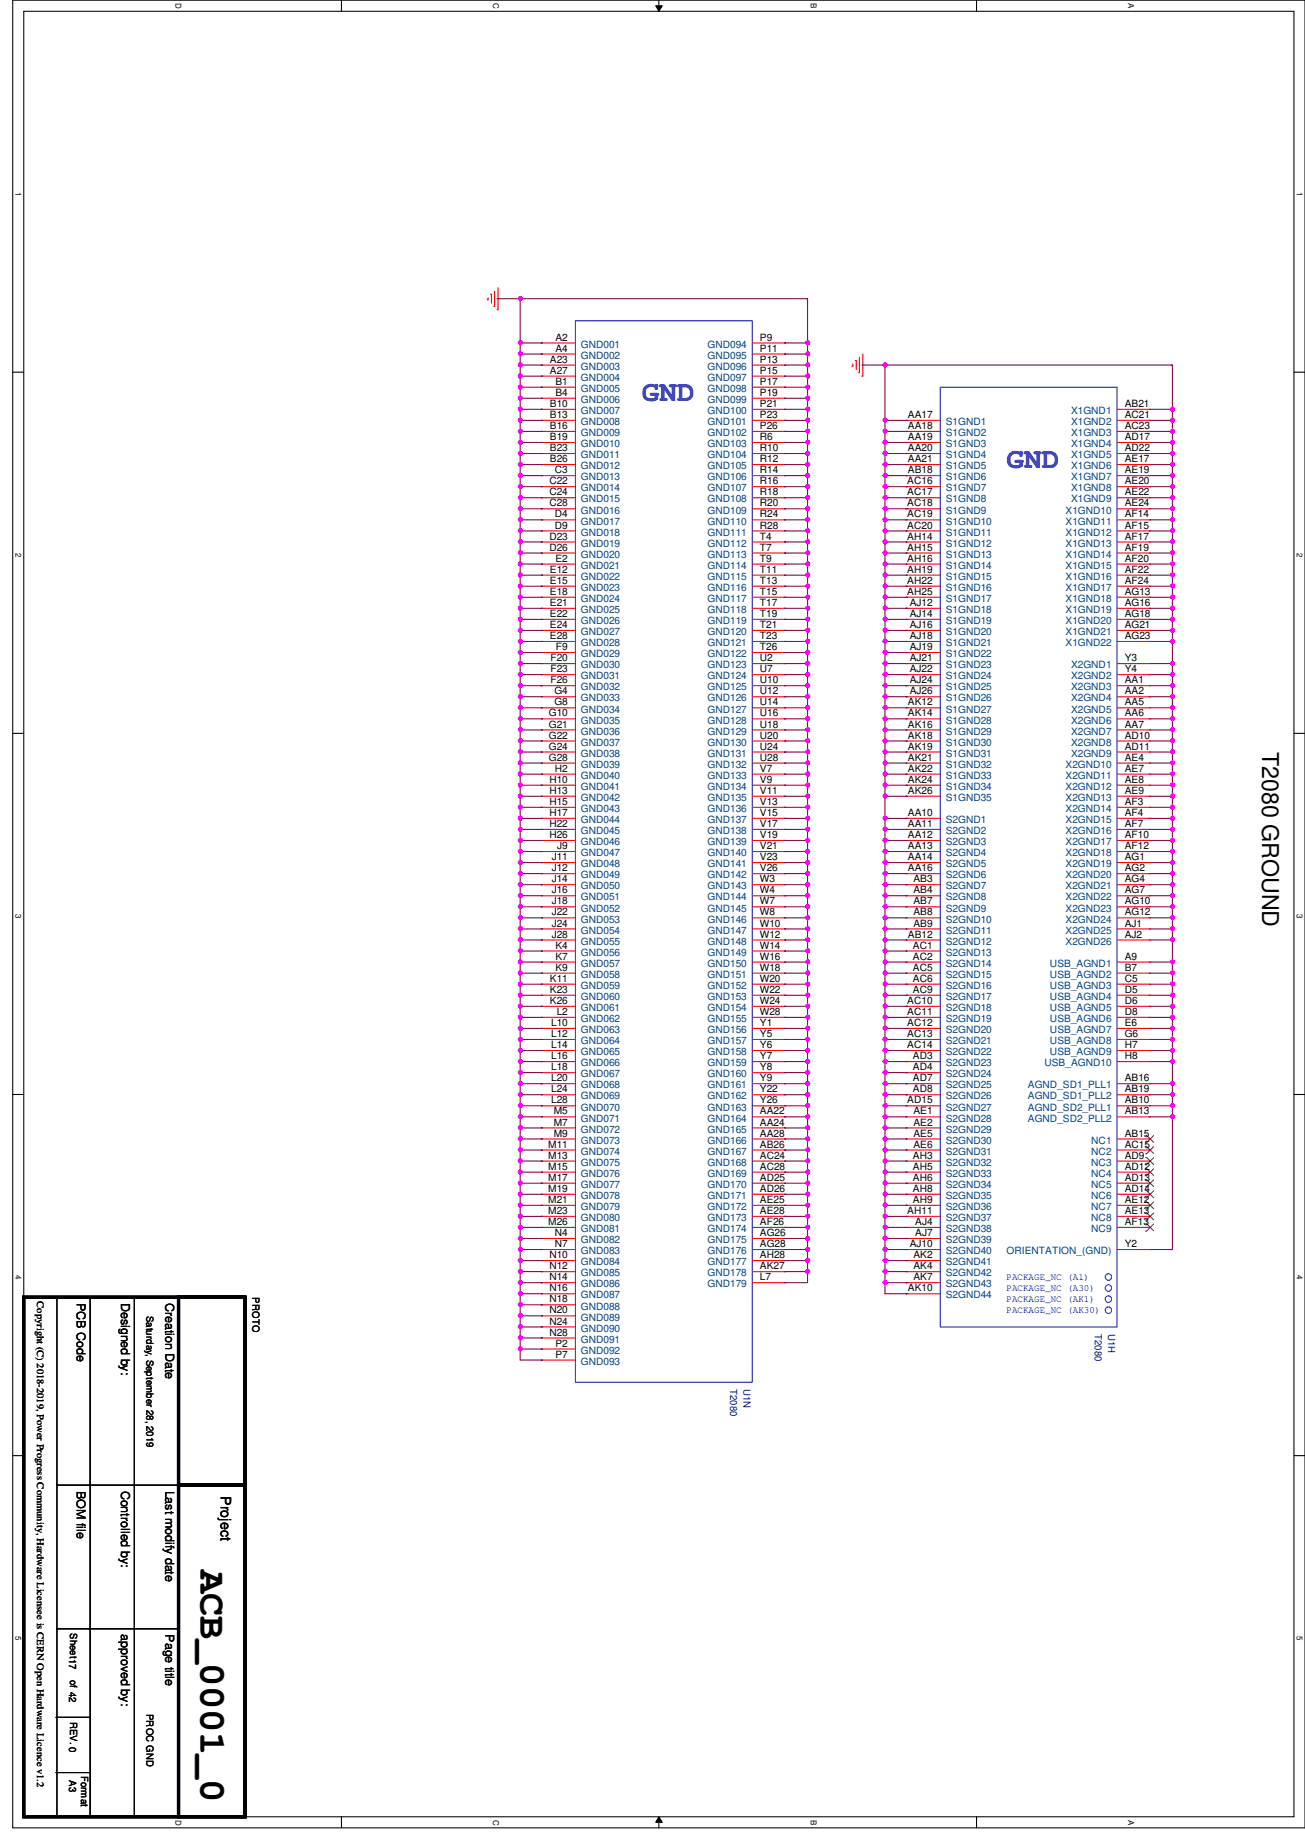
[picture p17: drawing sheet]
<svg xmlns="http://www.w3.org/2000/svg" width="210mm" height="297mm" viewBox="0 0 210 297" stroke-linecap="round" stroke-linejoin="round" font-family="sans-serif">
<defs><g id="words">
<text font-size="6.2" x="32.2" y="252.5" transform="rotate(90 32.2 252.5)">ACB_0001_0</text>
<g font-size="4.8" fill="#00f">
<text x="103.2" y="64.6">GND</text>
<text x="161.9" y="75.2">GND</text>
</g>
<text font-size="3.7" x="203" y="120.9" transform="rotate(90 203 120.9)">T2080 GROUND</text>
<text font-size="2.3" x="35.5" y="240.6" transform="rotate(90 35.5 240.6)">Project</text>
<g font-size="1.9">
<text x="12.4" y="209.5" transform="rotate(90 12.4 209.5)">PCB Code</text>
<text x="19.5" y="209.5" transform="rotate(90 19.5 209.5)">Designed by:</text>
<text x="26.6" y="209.5" transform="rotate(90 26.6 209.5)">Creation Date</text>
<text x="12.4" y="239.7" transform="rotate(90 12.4 239.7)">BOM file</text>
<text x="19.5" y="239.7" transform="rotate(90 19.5 239.7)">Controlled by:</text>
<text x="26.6" y="239.7" transform="rotate(90 26.6 239.7)">Last modify date</text>
<text x="19.5" y="262.8" transform="rotate(90 19.5 262.8)">approved by:</text>
<text x="26.6" y="262.8" transform="rotate(90 26.6 262.8)">Page title</text>
</g>
<g font-size="1.6">
<text x="88.4" y="58.3">A23</text>
<text x="89.3" y="54.8">A2</text>
<text x="89.3" y="56.6">A4</text>
<text x="122.2" y="54.8">P9</text>
<text x="122.2" y="56.6">P11</text>
<text x="122.2" y="58.3">P13</text>
<text x="88.4" y="60.1">A27</text>
<text x="88.4" y="65.4">B10</text>
<text x="89.3" y="61.9">B1</text>
<text x="89.3" y="63.7">B4</text>
<text x="122.2" y="60.1">P15</text>
<text x="122.2" y="61.9">P17</text>
<text x="122.2" y="63.7">P19</text>
<text x="122.2" y="65.4">P21</text>
<text x="180.9" y="65.4">AB21</text>
<text x="88.4" y="67.2">B13</text>
<text x="88.4" y="69">B16</text>
<text x="88.4" y="70.8">B19</text>
<text x="122.2" y="67.2">P23</text>
<text x="122.2" y="69">P26</text>
<text x="122.2" y="70.8">R6</text>
<text x="146" y="67.2">AA17</text>
<text x="146" y="69">AA18</text>
<text x="146" y="70.8">AA19</text>
<text x="180.9" y="67.2">AC21</text>
<text x="180.9" y="69">AC23</text>
<text x="180.9" y="70.8">AD17</text>
<text x="88.4" y="77.9">C22</text>
<text x="88.4" y="72.6">B23</text>
<text x="88.4" y="74.3">B26</text>
<text x="89.3" y="76.1">C3</text>
<text x="122.2" y="72.6">R10</text>
<text x="122.2" y="74.3">R12</text>
<text x="122.2" y="76.1">R14</text>
<text x="122.2" y="77.9">R16</text>
<text x="145.9" y="77.9">AC16</text>
<text x="146" y="72.6">AA20</text>
<text x="146" y="74.3">AA21</text>
<text x="146" y="76.1">AB18</text>
<text x="180.9" y="72.6">AD22</text>
<text x="180.9" y="74.3">AE17</text>
<text x="180.9" y="76.1">AE19</text>
<text x="180.9" y="77.9">AE20</text>
<text x="88.4" y="79.7">C24</text>
<text x="88.4" y="81.4">C28</text>
<text x="89.3" y="83.2">D4</text>
<text x="122.2" y="79.7">R18</text>
<text x="122.2" y="81.4">R20</text>
<text x="122.2" y="83.2">R24</text>
<text x="145.9" y="79.7">AC17</text>
<text x="145.9" y="81.4">AC18</text>
<text x="145.9" y="83.2">AC19</text>
<text x="180.9" y="79.7">AE22</text>
<text x="180.9" y="81.4">AE24</text>
<text x="180.9" y="83.2">AF14</text>
<text x="88.4" y="86.8">D23</text>
<text x="88.4" y="88.6">D26</text>
<text x="89.3" y="85">D9</text>
<text x="122.2" y="85">R28</text>
<text x="122.2" y="86.8">T4</text>
<text x="122.2" y="88.6">T7</text>
<text x="145.9" y="85">AC20</text>
<text x="145.9" y="86.8">AH14</text>
<text x="145.9" y="88.6">AH15</text>
<text x="180.9" y="85">AF15</text>
<text x="180.9" y="86.8">AF17</text>
<text x="180.9" y="88.6">AF19</text>
<text x="88.4" y="92.1">E12</text>
<text x="88.4" y="93.9">E15</text>
<text x="88.4" y="95.7">E18</text>
<text x="89.3" y="90.3">E2</text>
<text x="122.2" y="90.3">T9</text>
<text x="122.2" y="92.1">T11</text>
<text x="122.2" y="93.9">T13</text>
<text x="122.2" y="95.7">T15</text>
<text x="145.9" y="90.3">AH16</text>
<text x="145.9" y="92.1">AH19</text>
<text x="145.9" y="93.9">AH22</text>
<text x="145.9" y="95.7">AH25</text>
<text x="180.9" y="90.3">AF20</text>
<text x="180.9" y="92.1">AF22</text>
<text x="180.9" y="93.9">AF24</text>
<text x="180.9" y="95.7">AG13</text>
<text x="88.4" y="97.4">E21</text>
<text x="88.4" y="99.2">E22</text>
<text x="88.4" y="101">E24</text>
<text x="122.2" y="97.4">T17</text>
<text x="122.2" y="99.2">T19</text>
<text x="122.2" y="101">T21</text>
<text x="146.3" y="97.4">AJ12</text>
<text x="146.3" y="99.2">AJ14</text>
<text x="146.3" y="101">AJ16</text>
<text x="180.9" y="97.4">AG16</text>
<text x="180.9" y="99.2">AG18</text>
<text x="180.9" y="101">AG21</text>
<text x="88.4" y="102.8">E28</text>
<text x="88.5" y="106.3">F20</text>
<text x="89.4" y="104.6">F9</text>
<text x="122.2" y="102.8">T23</text>
<text x="122.2" y="104.6">T26</text>
<text x="122.2" y="106.3">U2</text>
<text x="146.3" y="102.8">AJ18</text>
<text x="146.3" y="104.6">AJ19</text>
<text x="146.3" y="106.3">AJ21</text>
<text x="180.9" y="106.3">Y3</text>
<text x="180.9" y="102.8">AG23</text>
<text x="88.5" y="108.1">F23</text>
<text x="88.5" y="109.9">F26</text>
<text x="89.2" y="111.7">G4</text>
<text x="89.2" y="113.5">G8</text>
<text x="122.2" y="108.1">U7</text>
<text x="122.2" y="109.9">U10</text>
<text x="122.2" y="111.7">U12</text>
<text x="122.2" y="113.5">U14</text>
<text x="146" y="113.5">AK12</text>
<text x="146.3" y="108.1">AJ22</text>
<text x="146.3" y="109.9">AJ24</text>
<text x="146.3" y="111.7">AJ26</text>
<text x="180.9" y="108.1">Y4</text>
<text x="180.9" y="109.9">AA1</text>
<text x="180.9" y="111.7">AA2</text>
<text x="180.9" y="113.5">AA5</text>
<text x="88.3" y="115.2">G10</text>
<text x="88.3" y="117">G21</text>
<text x="88.3" y="118.8">G22</text>
<text x="122.2" y="115.2">U16</text>
<text x="122.2" y="117">U18</text>
<text x="122.2" y="118.8">U20</text>
<text x="146" y="115.2">AK14</text>
<text x="146" y="117">AK16</text>
<text x="146" y="118.8">AK18</text>
<text x="180.9" y="115.2">AA6</text>
<text x="180.9" y="117">AA7</text>
<text x="180.9" y="118.8">AD10</text>
<text x="88.3" y="120.6">G24</text>
<text x="88.3" y="122.3">G28</text>
<text x="88.4" y="125.9">H10</text>
<text x="89.3" y="124.1">H2</text>
<text x="122.2" y="120.6">U24</text>
<text x="122.2" y="122.3">U28</text>
<text x="122.2" y="124.1">V7</text>
<text x="122.2" y="125.9">V9</text>
<text x="146" y="120.6">AK19</text>
<text x="146" y="122.3">AK21</text>
<text x="146" y="124.1">AK22</text>
<text x="146" y="125.9">AK24</text>
<text x="180.9" y="120.6">AD11</text>
<text x="180.9" y="122.3">AE4</text>
<text x="180.9" y="124.1">AE7</text>
<text x="180.9" y="125.9">AE8</text>
<text x="88.4" y="127.7">H13</text>
<text x="88.4" y="129.5">H15</text>
<text x="88.4" y="131.2">H17</text>
<text x="122.2" y="127.7">V11</text>
<text x="122.2" y="129.5">V13</text>
<text x="122.2" y="131.2">V15</text>
<text x="146" y="131.2">AA10</text>
<text x="146" y="127.7">AK26</text>
<text x="180.9" y="127.7">AE9</text>
<text x="180.9" y="129.5">AF3</text>
<text x="180.9" y="131.2">AF4</text>
<text x="88.4" y="133">H22</text>
<text x="88.4" y="134.8">H26</text>
<text x="89.6" y="136.6">J9</text>
<text x="122.2" y="133">V17</text>
<text x="122.2" y="134.8">V19</text>
<text x="122.2" y="136.6">V21</text>
<text x="146" y="133">AA11</text>
<text x="146" y="134.8">AA12</text>
<text x="146" y="136.6">AA13</text>
<text x="180.9" y="133">AF7</text>
<text x="180.9" y="134.8">AF10</text>
<text x="180.9" y="136.6">AF12</text>
<text x="88.7" y="138.3">J11</text>
<text x="88.7" y="140.1">J12</text>
<text x="88.7" y="141.9">J14</text>
<text x="88.7" y="143.7">J16</text>
<text x="122.2" y="138.3">V23</text>
<text x="122.2" y="140.1">V26</text>
<text x="122.2" y="141.9">W3</text>
<text x="122.2" y="143.7">W4</text>
<text x="146" y="140.1">AA16</text>
<text x="146" y="138.3">AA14</text>
<text x="146.9" y="141.9">AB3</text>
<text x="146.9" y="143.7">AB4</text>
<text x="180.9" y="138.3">AG1</text>
<text x="180.9" y="140.1">AG2</text>
<text x="180.9" y="141.9">AG4</text>
<text x="180.9" y="143.7">AG7</text>
<text x="88.7" y="145.5">J18</text>
<text x="88.7" y="147.2">J22</text>
<text x="88.7" y="149">J24</text>
<text x="122.2" y="145.5">W7</text>
<text x="122.2" y="147.2">W8</text>
<text x="122.2" y="149">W10</text>
<text x="146.9" y="145.5">AB7</text>
<text x="146.9" y="147.2">AB8</text>
<text x="146.9" y="149">AB9</text>
<text x="180.9" y="145.5">AG10</text>
<text x="180.9" y="147.2">AG12</text>
<text x="180.9" y="149">AJ1</text>
<text x="88.7" y="150.8">J28</text>
<text x="89.3" y="152.6">K4</text>
<text x="89.3" y="154.3">K7</text>
<text x="122.2" y="150.8">W12</text>
<text x="122.2" y="152.6">W14</text>
<text x="122.2" y="154.3">W16</text>
<text x="146" y="150.8">AB12</text>
<text x="146.8" y="152.6">AC1</text>
<text x="146.8" y="154.3">AC2</text>
<text x="180.9" y="154.3">A9</text>
<text x="180.9" y="150.8">AJ2</text>
<text x="88.4" y="157.9">K11</text>
<text x="88.4" y="159.7">K23</text>
<text x="88.4" y="161.5">K26</text>
<text x="89.3" y="156.1">K9</text>
<text x="122.2" y="156.1">W18</text>
<text x="122.2" y="157.9">W20</text>
<text x="122.2" y="159.7">W22</text>
<text x="122.2" y="161.5">W24</text>
<text x="145.9" y="161.5">AC10</text>
<text x="146.8" y="156.1">AC5</text>
<text x="146.8" y="157.9">AC6</text>
<text x="146.8" y="159.7">AC9</text>
<text x="180.9" y="156.1">B7</text>
<text x="180.9" y="157.9">C5</text>
<text x="180.9" y="159.7">D5</text>
<text x="180.9" y="161.5">D6</text>
<text x="88.7" y="165">L10</text>
<text x="88.7" y="166.8">L12</text>
<text x="89.5" y="163.2">L2</text>
<text x="122.2" y="163.2">W28</text>
<text x="122.2" y="165">Y1</text>
<text x="122.2" y="166.8">Y5</text>
<text x="145.9" y="163.2">AC11</text>
<text x="145.9" y="165">AC12</text>
<text x="145.9" y="166.8">AC13</text>
<text x="180.9" y="163.2">D8</text>
<text x="180.9" y="165">E6</text>
<text x="180.9" y="166.8">G6</text>
<text x="88.7" y="168.6">L14</text>
<text x="88.7" y="170.3">L16</text>
<text x="88.7" y="172.1">L18</text>
<text x="88.7" y="173.9">L20</text>
<text x="122.2" y="168.6">Y6</text>
<text x="122.2" y="170.3">Y7</text>
<text x="122.2" y="172.1">Y8</text>
<text x="122.2" y="173.9">Y9</text>
<text x="145.9" y="168.6">AC14</text>
<text x="146.8" y="170.3">AD3</text>
<text x="146.8" y="172.1">AD4</text>
<text x="146.8" y="173.9">AD7</text>
<text x="180.9" y="173.9">AB16</text>
<text x="180.9" y="168.6">H7</text>
<text x="180.9" y="170.3">H8</text>
<text x="88.7" y="175.7">L24</text>
<text x="88.7" y="177.5">L28</text>
<text x="89.1" y="179.2">M5</text>
<text x="122.2" y="175.7">Y22</text>
<text x="122.2" y="177.5">Y26</text>
<text x="122.2" y="179.2">AA22</text>
<text x="145.9" y="177.5">AD15</text>
<text x="146.8" y="175.7">AD8</text>
<text x="146.9" y="179.2">AE1</text>
<text x="180.9" y="175.7">AB19</text>
<text x="180.9" y="177.5">AB10</text>
<text x="180.9" y="179.2">AB13</text>
<text x="88.2" y="184.6">M11</text>
<text x="89.1" y="181">M7</text>
<text x="89.1" y="182.8">M9</text>
<text x="122.2" y="181">AA24</text>
<text x="122.2" y="182.8">AA28</text>
<text x="122.2" y="184.6">AB26</text>
<text x="146.9" y="181">AE2</text>
<text x="146.9" y="182.8">AE5</text>
<text x="146.9" y="184.6">AE6</text>
<text x="180.9" y="182.8">AB15</text>
<text x="180.9" y="184.6">AC15</text>
<text x="88.2" y="186.3">M13</text>
<text x="88.2" y="188.1">M15</text>
<text x="88.2" y="189.9">M17</text>
<text x="88.2" y="191.7">M19</text>
<text x="122.2" y="186.3">AC24</text>
<text x="122.2" y="188.1">AC28</text>
<text x="122.2" y="189.9">AD25</text>
<text x="122.2" y="191.7">AD26</text>
<text x="146.8" y="186.3">AH3</text>
<text x="146.8" y="188.1">AH5</text>
<text x="146.8" y="189.9">AH6</text>
<text x="146.8" y="191.7">AH8</text>
<text x="180.9" y="186.3">AD9</text>
<text x="180.9" y="188.1">AD12</text>
<text x="180.9" y="189.9">AD13</text>
<text x="180.9" y="191.7">AD14</text>
<text x="88.2" y="193.5">M21</text>
<text x="88.2" y="195.2">M23</text>
<text x="88.2" y="197">M26</text>
<text x="122.2" y="193.5">AE25</text>
<text x="122.2" y="195.2">AE28</text>
<text x="122.2" y="197">AF26</text>
<text x="145.9" y="195.2">AH11</text>
<text x="146.8" y="193.5">AH9</text>
<text x="147.2" y="197">AJ4</text>
<text x="180.9" y="193.5">AE12</text>
<text x="180.9" y="195.2">AE13</text>
<text x="180.9" y="197">AF13</text>
<text x="88.4" y="202.4">N10</text>
<text x="89.3" y="198.8">N4</text>
<text x="89.3" y="200.6">N7</text>
<text x="122.2" y="198.8">AG26</text>
<text x="122.2" y="200.6">AG28</text>
<text x="122.2" y="202.4">AH28</text>
<text x="146.3" y="200.6">AJ10</text>
<text x="146.9" y="202.4">AK2</text>
<text x="147.2" y="198.8">AJ7</text>
<text x="180.9" y="200.6">Y2</text>
<text x="6" y="209.3" transform="rotate(90 6 209.3)">Copyright (C) 2018-2019, Power Progress Community, Hardware Licensee is CERN Open Hardware Licence v1.2</text>
<text x="40.6" y="208.6" transform="rotate(90 40.6 208.6)">PROTO</text>
<text x="88.4" y="204.1">N12</text>
<text x="88.4" y="205.9">N14</text>
<text x="88.4" y="207.7">N16</text>
<text x="88.4" y="209.5">N18</text>
<text x="122.2" y="204.1">AK27</text>
<text x="122.2" y="205.9">L7</text>
<text x="146" y="207.7">AK10</text>
<text x="146.9" y="204.1">AK4</text>
<text x="146.9" y="205.9">AK7</text>
<text x="23.6" y="211.6" transform="rotate(90 23.6 211.6)">Saturday, September 28, 2019</text>
<text x="88.4" y="211.2">N20</text>
<text x="88.4" y="213">N24</text>
<text x="88.4" y="214.8">N28</text>
<text x="89.3" y="216.6">P2</text>
<text x="89.3" y="218.4">P7</text>
<text x="11.3" y="262.6" transform="rotate(90 11.3 262.6)">Sheet17</text>
<text x="11.3" y="270.1" transform="rotate(90 11.3 270.1)">of 42</text>
<text x="23.6" y="275.6" transform="rotate(90 23.6 275.6)">PROC GND</text>
<text x="11.3" y="276.9" transform="rotate(90 11.3 276.9)">REV. 0</text>
<text x="11.1" y="286.3" transform="rotate(90 11.1 286.3)">A3</text>
<text x="13.1" y="285.6" transform="rotate(90 13.1 285.6)">Format</text>
</g>
<g font-size="1.6" fill="#00407f">
<text x="93.4" y="55.9">GND001</text>
<text x="93.4" y="57.7">GND002</text>
<text x="93.4" y="59.5">GND003</text>
<text x="113.8" y="55.9">GND094</text>
<text x="113.8" y="57.7">GND095</text>
<text x="113.8" y="59.5">GND096</text>
<text x="93.4" y="61.3">GND004</text>
<text x="93.4" y="63">GND005</text>
<text x="93.4" y="64.8">GND006</text>
<text x="113.8" y="61.3">GND097</text>
<text x="113.8" y="63">GND098</text>
<text x="113.8" y="64.8">GND099</text>
<text x="93.4" y="66.6">GND007</text>
<text x="93.4" y="68.4">GND008</text>
<text x="93.4" y="70.1">GND009</text>
<text x="93.4" y="71.9">GND010</text>
<text x="113.8" y="66.6">GND100</text>
<text x="113.8" y="68.4">GND101</text>
<text x="113.8" y="70.1">GND102</text>
<text x="113.8" y="71.9">GND103</text>
<text x="152.1" y="68.4">S1GND1</text>
<text x="152.1" y="70.1">S1GND2</text>
<text x="152.1" y="71.9">S1GND3</text>
<text x="172.3" y="66.6">X1GND1</text>
<text x="172.3" y="68.4">X1GND2</text>
<text x="172.3" y="70.1">X1GND3</text>
<text x="172.3" y="71.9">X1GND4</text>
<text x="93.4" y="73.7">GND011</text>
<text x="93.4" y="75.5">GND012</text>
<text x="93.4" y="77.3">GND013</text>
<text x="113.8" y="73.7">GND104</text>
<text x="113.8" y="75.5">GND105</text>
<text x="113.8" y="77.3">GND106</text>
<text x="152.1" y="73.7">S1GND4</text>
<text x="152.1" y="75.5">S1GND5</text>
<text x="152.1" y="77.3">S1GND6</text>
<text x="172.3" y="73.7">X1GND5</text>
<text x="172.3" y="75.5">X1GND6</text>
<text x="172.3" y="77.3">X1GND7</text>
<text x="93.4" y="79">GND014</text>
<text x="93.4" y="80.8">GND015</text>
<text x="93.4" y="82.6">GND016</text>
<text x="113.8" y="79">GND107</text>
<text x="113.8" y="80.8">GND108</text>
<text x="113.8" y="82.6">GND109</text>
<text x="152.1" y="79">S1GND7</text>
<text x="152.1" y="80.8">S1GND8</text>
<text x="152.1" y="82.6">S1GND9</text>
<text x="171.4" y="82.6">X1GND10</text>
<text x="172.3" y="79">X1GND8</text>
<text x="172.3" y="80.8">X1GND9</text>
<text x="93.4" y="84.4">GND017</text>
<text x="93.4" y="86.1">GND018</text>
<text x="93.4" y="87.9">GND019</text>
<text x="93.4" y="89.7">GND020</text>
<text x="113.8" y="84.4">GND110</text>
<text x="113.8" y="86.1">GND111</text>
<text x="113.8" y="87.9">GND112</text>
<text x="113.8" y="89.7">GND113</text>
<text x="152.1" y="84.4">S1GND10</text>
<text x="152.1" y="86.1">S1GND11</text>
<text x="152.1" y="87.9">S1GND12</text>
<text x="152.1" y="89.7">S1GND13</text>
<text x="171.4" y="84.4">X1GND11</text>
<text x="171.4" y="86.1">X1GND12</text>
<text x="171.4" y="87.9">X1GND13</text>
<text x="171.4" y="89.7">X1GND14</text>
<text x="93.4" y="91.5">GND021</text>
<text x="93.4" y="93.3">GND022</text>
<text x="93.4" y="95">GND023</text>
<text x="113.8" y="91.5">GND114</text>
<text x="113.8" y="93.3">GND115</text>
<text x="113.8" y="95">GND116</text>
<text x="152.1" y="91.5">S1GND14</text>
<text x="152.1" y="93.3">S1GND15</text>
<text x="152.1" y="95">S1GND16</text>
<text x="171.4" y="91.5">X1GND15</text>
<text x="171.4" y="93.3">X1GND16</text>
<text x="171.4" y="95">X1GND17</text>
<text x="93.4" y="96.8">GND024</text>
<text x="93.4" y="98.6">GND025</text>
<text x="93.4" y="100.4">GND026</text>
<text x="113.8" y="96.8">GND117</text>
<text x="113.8" y="98.6">GND118</text>
<text x="113.8" y="100.4">GND119</text>
<text x="152.1" y="96.8">S1GND17</text>
<text x="152.1" y="98.6">S1GND18</text>
<text x="152.1" y="100.4">S1GND19</text>
<text x="171.4" y="96.8">X1GND18</text>
<text x="171.4" y="98.6">X1GND19</text>
<text x="171.4" y="100.4">X1GND20</text>
<text x="93.4" y="102.1">GND027</text>
<text x="93.4" y="103.9">GND028</text>
<text x="93.4" y="105.7">GND029</text>
<text x="93.4" y="107.5">GND030</text>
<text x="113.8" y="102.1">GND120</text>
<text x="113.8" y="103.9">GND121</text>
<text x="113.8" y="105.7">GND122</text>
<text x="113.8" y="107.5">GND123</text>
<text x="152.1" y="102.1">S1GND20</text>
<text x="152.1" y="103.9">S1GND21</text>
<text x="152.1" y="105.7">S1GND22</text>
<text x="152.1" y="107.5">S1GND23</text>
<text x="171.4" y="102.1">X1GND21</text>
<text x="171.4" y="103.9">X1GND22</text>
<text x="172.3" y="107.5">X2GND1</text>
<text x="93.4" y="109.3">GND031</text>
<text x="93.4" y="111">GND032</text>
<text x="93.4" y="112.8">GND033</text>
<text x="113.8" y="109.3">GND124</text>
<text x="113.8" y="111">GND125</text>
<text x="113.8" y="112.8">GND126</text>
<text x="152.1" y="109.3">S1GND24</text>
<text x="152.1" y="111">S1GND25</text>
<text x="152.1" y="112.8">S1GND26</text>
<text x="172.3" y="109.3">X2GND2</text>
<text x="172.3" y="111">X2GND3</text>
<text x="172.3" y="112.8">X2GND4</text>
<text x="93.4" y="114.6">GND034</text>
<text x="93.4" y="116.4">GND035</text>
<text x="93.4" y="118.1">GND036</text>
<text x="93.4" y="119.9">GND037</text>
<text x="113.8" y="114.6">GND127</text>
<text x="113.8" y="116.4">GND128</text>
<text x="113.8" y="118.1">GND129</text>
<text x="113.8" y="119.9">GND130</text>
<text x="152.1" y="114.6">S1GND27</text>
<text x="152.1" y="116.4">S1GND28</text>
<text x="152.1" y="118.1">S1GND29</text>
<text x="152.1" y="119.9">S1GND30</text>
<text x="172.3" y="114.6">X2GND5</text>
<text x="172.3" y="116.4">X2GND6</text>
<text x="172.3" y="118.1">X2GND7</text>
<text x="172.3" y="119.9">X2GND8</text>
<text x="93.4" y="121.7">GND038</text>
<text x="93.4" y="123.5">GND039</text>
<text x="93.4" y="125.3">GND040</text>
<text x="113.8" y="121.7">GND131</text>
<text x="113.8" y="123.5">GND132</text>
<text x="113.8" y="125.3">GND133</text>
<text x="152.1" y="121.7">S1GND31</text>
<text x="152.1" y="123.5">S1GND32</text>
<text x="152.1" y="125.3">S1GND33</text>
<text x="171.4" y="123.5">X2GND10</text>
<text x="171.4" y="125.3">X2GND11</text>
<text x="172.3" y="121.7">X2GND9</text>
<text x="93.4" y="127">GND041</text>
<text x="93.4" y="128.8">GND042</text>
<text x="93.4" y="130.6">GND043</text>
<text x="113.8" y="127">GND134</text>
<text x="113.8" y="128.8">GND135</text>
<text x="113.8" y="130.6">GND136</text>
<text x="152.1" y="127">S1GND34</text>
<text x="152.1" y="128.8">S1GND35</text>
<text x="171.4" y="127">X2GND12</text>
<text x="171.4" y="128.8">X2GND13</text>
<text x="171.4" y="130.6">X2GND14</text>
<text x="93.4" y="132.4">GND044</text>
<text x="93.4" y="134.2">GND045</text>
<text x="93.4" y="135.9">GND046</text>
<text x="93.4" y="137.7">GND047</text>
<text x="113.8" y="132.4">GND137</text>
<text x="113.8" y="134.2">GND138</text>
<text x="113.8" y="135.9">GND139</text>
<text x="113.8" y="137.7">GND140</text>
<text x="152.1" y="132.4">S2GND1</text>
<text x="152.1" y="134.2">S2GND2</text>
<text x="152.1" y="135.9">S2GND3</text>
<text x="152.1" y="137.7">S2GND4</text>
<text x="171.4" y="132.4">X2GND15</text>
<text x="171.4" y="134.2">X2GND16</text>
<text x="171.4" y="135.9">X2GND17</text>
<text x="171.4" y="137.7">X2GND18</text>
<text x="93.4" y="139.5">GND048</text>
<text x="93.4" y="141.3">GND049</text>
<text x="93.4" y="143">GND050</text>
<text x="113.8" y="139.5">GND141</text>
<text x="113.8" y="141.3">GND142</text>
<text x="113.8" y="143">GND143</text>
<text x="152.1" y="141.3">S2GND6</text>
<text x="152.1" y="139.5">S2GND5</text>
<text x="152.1" y="143">S2GND7</text>
<text x="171.4" y="139.5">X2GND19</text>
<text x="171.4" y="141.3">X2GND20</text>
<text x="171.4" y="143">X2GND21</text>
<text x="93.4" y="144.8">GND051</text>
<text x="93.4" y="146.6">GND052</text>
<text x="93.4" y="148.4">GND053</text>
<text x="113.8" y="144.8">GND144</text>
<text x="113.8" y="146.6">GND145</text>
<text x="113.8" y="148.4">GND146</text>
<text x="152.1" y="144.8">S2GND8</text>
<text x="152.1" y="146.6">S2GND9</text>
<text x="152.1" y="148.4">S2GND10</text>
<text x="171.4" y="144.8">X2GND22</text>
<text x="171.4" y="146.6">X2GND23</text>
<text x="171.4" y="148.4">X2GND24</text>
<text x="93.4" y="150.2">GND054</text>
<text x="93.4" y="151.9">GND055</text>
<text x="93.4" y="153.7">GND056</text>
<text x="93.4" y="155.5">GND057</text>
<text x="113.8" y="150.2">GND147</text>
<text x="113.8" y="151.9">GND148</text>
<text x="113.8" y="153.7">GND149</text>
<text x="113.8" y="155.5">GND150</text>
<text x="152.1" y="150.2">S2GND11</text>
<text x="152.1" y="151.9">S2GND12</text>
<text x="152.1" y="153.7">S2GND13</text>
<text x="152.1" y="155.5">S2GND14</text>
<text x="168.9" y="155.5">USB_AGND1</text>
<text x="171.4" y="150.2">X2GND25</text>
<text x="171.4" y="151.9">X2GND26</text>
<text x="93.4" y="157.3">GND058</text>
<text x="93.4" y="159">GND059</text>
<text x="93.4" y="160.8">GND060</text>
<text x="113.8" y="157.3">GND151</text>
<text x="113.8" y="159">GND152</text>
<text x="113.8" y="160.8">GND153</text>
<text x="152.1" y="157.3">S2GND15</text>
<text x="152.1" y="159">S2GND16</text>
<text x="152.1" y="160.8">S2GND17</text>
<text x="168.9" y="157.3">USB_AGND2</text>
<text x="168.9" y="159">USB_AGND3</text>
<text x="168.9" y="160.8">USB_AGND4</text>
<text x="93.4" y="162.6">GND061</text>
<text x="93.4" y="164.4">GND062</text>
<text x="93.4" y="166.2">GND063</text>
<text x="93.4" y="167.9">GND064</text>
<text x="113.8" y="162.6">GND154</text>
<text x="113.8" y="164.4">GND155</text>
<text x="113.8" y="166.2">GND156</text>
<text x="113.8" y="167.9">GND157</text>
<text x="152.1" y="162.6">S2GND18</text>
<text x="152.1" y="164.4">S2GND19</text>
<text x="152.1" y="166.2">S2GND20</text>
<text x="152.1" y="167.9">S2GND21</text>
<text x="168.9" y="162.6">USB_AGND5</text>
<text x="168.9" y="164.4">USB_AGND6</text>
<text x="168.9" y="166.2">USB_AGND7</text>
<text x="168.9" y="167.9">USB_AGND8</text>
<text x="93.4" y="169.7">GND065</text>
<text x="93.4" y="171.5">GND066</text>
<text x="93.4" y="173.3">GND067</text>
<text x="113.8" y="169.7">GND158</text>
<text x="113.8" y="171.5">GND159</text>
<text x="113.8" y="173.3">GND160</text>
<text x="152.1" y="169.7">S2GND22</text>
<text x="152.1" y="171.5">S2GND23</text>
<text x="152.1" y="173.3">S2GND24</text>
<text x="168" y="171.5">USB_AGND10</text>
<text x="168.9" y="169.7">USB_AGND9</text>
<text x="93.4" y="175">GND068</text>
<text x="93.4" y="176.8">GND069</text>
<text x="93.4" y="178.6">GND070</text>
<text x="113.8" y="175">GND161</text>
<text x="113.8" y="176.8">GND162</text>
<text x="113.8" y="178.6">GND163</text>
<text x="152.1" y="178.6">S2GND27</text>
<text x="152.1" y="175">S2GND25</text>
<text x="152.1" y="176.8">S2GND26</text>
<text x="165.3" y="175">AGND_SD1_PLL1</text>
<text x="165.3" y="176.8">AGND_SD1_PLL2</text>
<text x="165.3" y="178.6">AGND_SD2_PLL1</text>
<text x="93.4" y="180.4">GND071</text>
<text x="93.4" y="182.2">GND072</text>
<text x="93.4" y="183.9">GND073</text>
<text x="93.4" y="185.7">GND074</text>
<text x="113.8" y="180.4">GND164</text>
<text x="113.8" y="182.2">GND165</text>
<text x="113.8" y="183.9">GND166</text>
<text x="113.8" y="185.7">GND167</text>
<text x="152.1" y="180.4">S2GND28</text>
<text x="152.1" y="182.2">S2GND29</text>
<text x="152.1" y="183.9">S2GND30</text>
<text x="152.1" y="185.7">S2GND31</text>
<text x="165.3" y="180.4">AGND_SD2_PLL2</text>
<text x="175.5" y="183.9">NC1</text>
<text x="175.5" y="185.7">NC2</text>
<text x="93.4" y="187.5">GND075</text>
<text x="93.4" y="189.3">GND076</text>
<text x="93.4" y="191">GND077</text>
<text x="113.8" y="187.5">GND168</text>
<text x="113.8" y="189.3">GND169</text>
<text x="113.8" y="191">GND170</text>
<text x="152.1" y="187.5">S2GND32</text>
<text x="152.1" y="189.3">S2GND33</text>
<text x="152.1" y="191">S2GND34</text>
<text x="175.5" y="187.5">NC3</text>
<text x="175.5" y="189.3">NC4</text>
<text x="175.5" y="191">NC5</text>
<text x="93.4" y="192.8">GND078</text>
<text x="93.4" y="194.6">GND079</text>
<text x="93.4" y="196.4">GND080</text>
<text x="113.8" y="192.8">GND171</text>
<text x="113.8" y="194.6">GND172</text>
<text x="113.8" y="196.4">GND173</text>
<text x="152.1" y="192.8">S2GND35</text>
<text x="152.1" y="194.6">S2GND36</text>
<text x="152.1" y="196.4">S2GND37</text>
<text x="175.5" y="192.8">NC6</text>
<text x="175.5" y="194.6">NC7</text>
<text x="175.5" y="196.4">NC8</text>
<text x="93.4" y="198.2">GND081</text>
<text x="93.4" y="199.9">GND082</text>
<text x="93.4" y="201.7">GND083</text>
<text x="93.4" y="203.5">GND084</text>
<text x="113.8" y="198.2">GND174</text>
<text x="113.8" y="199.9">GND175</text>
<text x="113.8" y="201.7">GND176</text>
<text x="113.8" y="203.5">GND177</text>
<text x="152.1" y="198.2">S2GND38</text>
<text x="152.1" y="199.9">S2GND39</text>
<text x="152.1" y="201.7">S2GND40</text>
<text x="152.1" y="203.5">S2GND41</text>
<text x="161.9" y="201.7">ORIENTATION_(GND)</text>
<text x="175.5" y="198.2">NC9</text>
<text x="93.4" y="205.3">GND085</text>
<text x="93.4" y="207">GND086</text>
<text x="93.4" y="208.8">GND087</text>
<text x="113.8" y="205.3">GND178</text>
<text x="113.8" y="207">GND179</text>
<text x="152.1" y="205.3">S2GND42</text>
<text x="152.1" y="208.8">S2GND44</text>
<text x="152.1" y="207">S2GND43</text>
<text x="93.4" y="210.6">GND088</text>
<text x="93.4" y="212.4">GND089</text>
<text x="93.4" y="214.2">GND090</text>
<text x="93.4" y="215.9">GND091</text>
<text x="93.4" y="217.7">GND092</text>
<text x="93.4" y="219.5">GND093</text>
</g>
<g font-size="1.6" fill="#00f">
<text x="161.9" y="209.4">PACKAGE_NC (AK1)</text>
<text x="161.9" y="207.6">PACKAGE_NC (A30)</text>
<text x="161.9" y="205.9">PACKAGE_NC (A1)</text>
<text x="161.9" y="211.2">PACKAGE_NC (AK30)</text>
</g>
<g font-size="1.6" fill="#00007f">
<text x="176.1" y="214.5" transform="rotate(90 176.1 214.5)">T2080</text>
<text x="178.2" y="214.5" transform="rotate(90 178.2 214.5)">U1H</text>
<text x="117.4" y="223.3" transform="rotate(90 117.4 223.3)">T2080</text>
<text x="119.6" y="223.3" transform="rotate(90 119.6 223.3)">U1N</text>
</g>
<g font-size="1.3">
<text x="28.3" y=".5" transform="rotate(90 28.3 .5)">D</text>
<text x="79.3" y=".5" transform="rotate(90 79.3 .5)">C</text>
<text x="130.4" y=".5" transform="rotate(90 130.4 .5)">B</text>
<text x="181.5" y=".5" transform="rotate(90 181.5 .5)">A</text>
<text x="2.5" y="30.8" transform="rotate(90 2.5 30.8)">1</text>
<text x="208.6" y="30.8" transform="rotate(90 208.6 30.8)">1</text>
<text x="2.5" y="88.9" transform="rotate(90 2.5 88.9)">2</text>
<text x="208.6" y="88.9" transform="rotate(90 208.6 88.9)">2</text>
<text x="2.5" y="146.9" transform="rotate(90 2.5 146.9)">3</text>
<text x="208.6" y="146.9" transform="rotate(90 208.6 146.9)">3</text>
<text x="2.5" y="205" transform="rotate(90 2.5 205)">4</text>
<text x="208.6" y="205" transform="rotate(90 208.6 205)">4</text>
<text x="2.5" y="263.1" transform="rotate(90 2.5 263.1)">5</text>
<text x="208.6" y="263.1" transform="rotate(90 208.6 263.1)">5</text>
<text x="28.3" y="292.6" transform="rotate(90 28.3 292.6)">D</text>
<text x="79.3" y="292.6" transform="rotate(90 79.3 292.6)">C</text>
<text x="130.4" y="292.6" transform="rotate(90 130.4 292.6)">B</text>
<text x="181.5" y="292.6" transform="rotate(90 181.5 292.6)">A</text>
</g>
</g></defs>
<path d="M2 0h207.9v294h-207.9zM3.8 1.8h204.3v290.4h-204.3z" fill="none" stroke="#000" stroke-width=".17"/>
<g fill="#fff">
<path d="M208.3 30.8h1.4v.7h-1.4z"/>
<path d="M2.3 30.8h1.4v.7h-1.4z"/>
</g>
<path d="M2 59.9h1.8M208.1 59.9h1.8" fill="none" stroke="#000" stroke-width=".17"/>
<g fill="#fff">
<path d="M208.3 88.9h1.4v.6h-1.4z"/>
<path d="M2.3 88.9h1.4v.6h-1.4z"/>
</g>
<path d="M2 117.9h1.8M208.1 117.9h1.8" fill="none" stroke="#000" stroke-width=".17"/>
<g fill="#fff">
<path d="M208.3 146.9h1.4v.7h-1.4z"/>
<path d="M2.3 146.9h1.4v.7h-1.4z"/>
</g>
<path d="M2 176h1.8M208.1 176h1.8" fill="none" stroke="#000" stroke-width=".17"/>
<g fill="#fff">
<path d="M208.3 205h1.4v.7h-1.4z"/>
<path d="M2.3 205h1.4v.7h-1.4z"/>
</g>
<path d="M2 234.1h1.8M208.1 234.1h1.8" fill="none" stroke="#000" stroke-width=".17"/>
<g fill="#fff">
<path d="M208.3 263.1h1.4v.7h-1.4z"/>
<path d="M2.3 263.1h1.4v.7h-1.4z"/>
<path d="M181.2 .5h1.4v.8h-1.4z"/>
<path d="M181.2 292.6h1.4v.9h-1.4z"/>
<path d="M130.1 .5h1.4v.8h-1.4z"/>
<path d="M130.1 292.6h1.4v.9h-1.4z"/>
</g>
<path d="M157.1 0v1.8M157.1 292.2v1.8" fill="none" stroke="#000" stroke-width=".17"/>
<g fill="#fff">
<path d="M79.1 .5h1.3v.9h-1.3z"/>
<path d="M79.1 292.6h1.3v.9h-1.3z"/>
</g>
<path d="M106 0v1.8M106 292.2v1.8" fill="none" stroke="#000" stroke-width=".17"/>
<path d="M105.5 .9h1l-.5 .9zM106 292.2l.5 .9h-1z" fill="#000"/>
<path d="M105.5 .9h1l-.5 .9zM106 292.2l.5 .9h-1z" fill="none" stroke="#000" stroke-width=".16"/>
<g fill="#fff">
<path d="M28 .5h1.4v.9h-1.4z"/>
<path d="M28 292.6h1.4v.9h-1.4z"/>
</g>
<g fill="none" stroke="#000" stroke-width=".17">
<path d="M54.9 0v1.8M9.2 208.6v30.2h5.3M14.5 208.6v83.6M21.6 208.6v83.6M39.4 217.5h.1M39.4 208.6v8.9M9.2 238.8v23.2h5.3M14.5 238.8h.1M14.5 238.8h14.2M21.6 238.8h.1M9.2 276.2h.1M9.2 262v30.2"/>
<path d="M9.2 276.2h5.3M14.5 262h.1M14.5 262h14.2M21.6 262h.1M9.2 292.2h.1M9.2 285.1h.1M9.2 285.1h5.3M14.5 292.2h.1M21.6 292.2h.1M54.9 292.2v1.8"/>
</g>
<g fill="none" stroke="#f00" stroke-width=".17">
<path d="M78.5 48.2h.1M78.5 47.9v.3M79.1 47.3h.1M79.1 47.3v1.5M79.6 49.3h.1M79.6 46.8v2.5M80.1 49.8h.1M80.1 46.3v3.5M87.2 55.2h.1M87.2 56.9h.1M87.2 58.7h.1M87.2 55.2h5.4"/>
<path d="M87.2 56.9h5.4M87.2 58.7h5.4M121 55.2h5.3M121 56.9h5.3M121 58.7h5.3M126.3 55.2h.1M126.3 56.9h.1M126.3 58.7h.1M137.2 58.9h.1M137.2 58.5v.4M137.7 58h.1M137.7 58v1.4"/>
<path d="M138.2 59.9h.1M138.2 57.5v2.4M138.8 56.9v3.6M87.2 60.5h.1M87.2 62.3h.1M87.2 64h.1M87.2 65.8h.1M87.2 67.6h.1M87.2 69.4h.1M87.2 71.2h.1M87.2 72.9h.1M87.2 74.7h.1"/>
<path d="M87.2 76.5h.1M87.2 78.3h.1M87.2 67.6h5.4M87.2 69.4h5.4M87.2 71.2h5.4M87.2 72.9h5.4M87.2 74.7h5.4M87.2 76.5h5.4M87.2 78.3h5.4M87.2 65.8h5.4M87.2 60.5h5.4M87.2 62.3h5.4"/>
<path d="M87.2 64h5.4M121 67.6h5.3M121 69.4h5.3M121 71.2h5.3M121 72.9h5.3M121 74.7h5.3M121 76.5h5.3M121 78.3h5.3M121 65.8h5.3M121 60.5h5.3M121 62.3h5.3M121 64h5.3"/>
<path d="M126.3 60.5h.1M126.3 62.3h.1M126.3 64h.1M126.3 65.8h.1M126.3 67.6h.1M126.3 69.4h.1M126.3 71.2h.1M126.3 72.9h.1M126.3 74.7h.1M126.3 76.5h.1M126.3 78.3h.1M138.8 60.5h.1"/>
<path d="M145.9 67.6h.1M145.9 69.4h.1M145.9 71.2h.1M145.9 72.9h.1M145.9 74.7h.1M145.9 76.5h.1M145.9 78.3h.1M145.9 67.6h5.3M145.9 69.4h5.3M145.9 71.2h5.3M145.9 72.9h5.3M145.9 74.7h5.3"/>
<path d="M145.9 76.5h5.3M145.9 78.3h5.3M179.7 67.6h5.3M179.7 69.4h5.3M179.7 71.2h5.3M179.7 72.9h5.3M179.7 74.7h5.3M179.7 76.5h5.3M179.7 78.3h5.3M179.7 65.8h5.3M185 65.8h.1M185 67.6h.1"/>
<path d="M185 69.4h.1M185 71.2h.1M185 72.9h.1M185 74.7h.1M185 76.5h.1M185 78.3h.1M87.2 80h.1M87.2 81.8h.1M87.2 83.6h.1M87.2 85.4h.1M87.2 87.2h.1M87.2 88.9h.1"/>
<path d="M87.2 90.7h.1M87.2 92.5h.1M87.2 94.3h.1M87.2 96.1h.1M87.2 97.8h.1M87.2 99.6h.1M87.2 80h5.4M87.2 81.8h5.4M87.2 83.6h5.4M87.2 85.4h5.4M87.2 87.2h5.4M87.2 88.9h5.4"/>
<path d="M87.2 90.7h5.4M87.2 92.5h5.4M87.2 94.3h5.4M87.2 96.1h5.4M87.2 97.8h5.4M87.2 99.6h5.4M121 80h5.3M121 81.8h5.3M121 83.6h5.3M121 85.4h5.3M121 87.2h5.3M121 88.9h5.3"/>
<path d="M121 90.7h5.3M121 92.5h5.3M121 94.3h5.3M121 96.1h5.3M121 97.8h5.3M121 99.6h5.3M126.3 80h.1M126.3 81.8h.1M126.3 83.6h.1M126.3 85.4h.1M126.3 87.2h.1M126.3 88.9h.1"/>
<path d="M126.3 90.7h.1M126.3 92.5h.1M126.3 94.3h.1M126.3 96.1h.1M126.3 97.8h.1M126.3 99.6h.1M145.9 80h.1M145.9 81.8h.1M145.9 83.6h.1M145.9 85.4h.1M145.9 87.2h.1M145.9 88.9h.1"/>
<path d="M145.9 90.7h.1M145.9 92.5h.1M145.9 94.3h.1M145.9 96.1h.1M145.9 97.8h.1M145.9 99.6h.1M145.9 80h5.3M145.9 81.8h5.3M145.9 83.6h5.3M145.9 85.4h5.3M145.9 87.2h5.3M145.9 88.9h5.3"/>
<path d="M145.9 90.7h5.3M145.9 92.5h5.3M145.9 94.3h5.3M145.9 96.1h5.3M145.9 97.8h5.3M145.9 99.6h5.3M179.7 80h5.3M179.7 81.8h5.3M179.7 83.6h5.3M179.7 85.4h5.3M179.7 87.2h5.3M179.7 88.9h5.3"/>
<path d="M179.7 90.7h5.3M179.7 92.5h5.3M179.7 94.3h5.3M179.7 96.1h5.3M179.7 97.8h5.3M179.7 99.6h5.3M185 80h.1M185 81.8h.1M185 83.6h.1M185 85.4h.1M185 87.2h.1M185 88.9h.1"/>
<path d="M185 90.7h.1M185 92.5h.1M185 94.3h.1M185 96.1h.1M185 97.8h.1M185 99.6h.1M87.2 101.4h.1M87.2 103.2h.1M87.2 104.9h.1M87.2 106.7h.1M87.2 108.5h.1M87.2 110.3h.1"/>
<path d="M87.2 112.1h.1M87.2 113.8h.1M87.2 115.6h.1M87.2 117.4h.1M87.2 119.2h.1M87.2 101.4h5.4M87.2 103.2h5.4M87.2 104.9h5.4M87.2 106.7h5.4M87.2 108.5h5.4M87.2 110.3h5.4M87.2 112.1h5.4"/>
<path d="M87.2 113.8h5.4M87.2 115.6h5.4M87.2 117.4h5.4M87.2 119.2h5.4M121 101.4h5.3M121 103.2h5.3M121 104.9h5.3M121 106.7h5.3M121 108.5h5.3M121 110.3h5.3M121 112.1h5.3M121 113.8h5.3"/>
<path d="M121 115.6h5.3M121 117.4h5.3M121 119.2h5.3M126.3 101.4h.1M126.3 103.2h.1M126.3 104.9h.1M126.3 106.7h.1M126.3 108.5h.1M126.3 110.3h.1M126.3 112.1h.1M126.3 113.8h.1M126.3 115.6h.1"/>
<path d="M126.3 117.4h.1M126.3 119.2h.1M145.9 101.4h.1M145.9 103.2h.1M145.9 104.9h.1M145.9 106.7h.1M145.9 108.5h.1M145.9 110.3h.1M145.9 112.1h.1M145.9 113.8h.1M145.9 115.6h.1M145.9 117.4h.1"/>
<path d="M145.9 119.2h.1M145.9 101.4h5.3M145.9 103.2h5.3M145.9 104.9h5.3M145.9 106.7h5.3M145.9 108.5h5.3M145.9 110.3h5.3M145.9 112.1h5.3M145.9 113.8h5.3M145.9 115.6h5.3M145.9 117.4h5.3M145.9 119.2h5.3"/>
<path d="M179.7 101.4h5.3M179.7 103.2h5.3M179.7 106.7h5.3M179.7 108.5h5.3M179.7 110.3h5.3M179.7 112.1h5.3M179.7 113.8h5.3M179.7 115.6h5.3M179.7 117.4h5.3M179.7 119.2h5.3M185 106.7h.1M185 108.5h.1"/>
<path d="M185 110.3h.1M185 112.1h.1M185 113.8h.1M185 115.6h.1M185 117.4h.1M185 119.2h.1M185 101.4h.1M185 103.2h.1M87.2 120.9h.1M87.2 122.7h.1M87.2 124.5h.1M87.2 126.3h.1"/>
<path d="M87.2 128.1h.1M87.2 129.8h.1M87.2 131.6h.1M87.2 133.4h.1M87.2 135.2h.1M87.2 136.9h.1M87.2 138.7h.1M87.2 131.6h5.4M87.2 133.4h5.4M87.2 135.2h5.4M87.2 136.9h5.4M87.2 138.7h5.4"/>
<path d="M87.2 120.9h5.4M87.2 122.7h5.4M87.2 124.5h5.4M87.2 126.3h5.4M87.2 128.1h5.4M87.2 129.8h5.4M121 131.6h5.3M121 133.4h5.3M121 135.2h5.3M121 136.9h5.3M121 138.7h5.3M121 120.9h5.3"/>
<path d="M121 122.7h5.3M121 124.5h5.3M121 126.3h5.3M121 128.1h5.3M121 129.8h5.3M126.3 120.9h.1M126.3 122.7h.1M126.3 124.5h.1M126.3 126.3h.1M126.3 128.1h.1M126.3 129.8h.1M126.3 131.6h.1"/>
<path d="M126.3 133.4h.1M126.3 135.2h.1M126.3 136.9h.1M126.3 138.7h.1M145.9 131.6h.1M145.9 133.4h.1M145.9 135.2h.1M145.9 136.9h.1M145.9 138.7h.1M145.9 120.9h.1M145.9 122.7h.1M145.9 124.5h.1"/>
<path d="M145.9 126.3h.1M145.9 128.1h.1M145.9 131.6h5.3M145.9 133.4h5.3M145.9 135.2h5.3M145.9 136.9h5.3M145.9 138.7h5.3M145.9 120.9h5.3M145.9 122.7h5.3M145.9 124.5h5.3M145.9 126.3h5.3M145.9 128.1h5.3"/>
<path d="M179.7 131.6h5.3M179.7 133.4h5.3M179.7 135.2h5.3M179.7 136.9h5.3M179.7 138.7h5.3M179.7 120.9h5.3M179.7 122.7h5.3M179.7 124.5h5.3M179.7 126.3h5.3M179.7 128.1h5.3M179.7 129.8h5.3M185 120.9h.1"/>
<path d="M185 122.7h.1M185 124.5h.1M185 126.3h.1M185 128.1h.1M185 129.8h.1M185 131.6h.1M185 133.4h.1M185 135.2h.1M185 136.9h.1M185 138.7h.1M87.2 140.5h.1M87.2 142.3h.1"/>
<path d="M87.2 144.1h.1M87.2 145.8h.1M87.2 147.6h.1M87.2 149.4h.1M87.2 151.2h.1M87.2 152.9h.1M87.2 154.7h.1M87.2 156.5h.1M87.2 158.3h.1M87.2 140.5h5.4M87.2 142.3h5.4M87.2 144.1h5.4"/>
<path d="M87.2 145.8h5.4M87.2 147.6h5.4M87.2 149.4h5.4M87.2 151.2h5.4M87.2 152.9h5.4M87.2 154.7h5.4M87.2 156.5h5.4M87.2 158.3h5.4M121 140.5h5.3M121 142.3h5.3M121 144.1h5.3M121 145.8h5.3"/>
<path d="M121 147.6h5.3M121 149.4h5.3M121 151.2h5.3M121 152.9h5.3M121 154.7h5.3M121 156.5h5.3M121 158.3h5.3M126.3 140.5h.1M126.3 142.3h.1M126.3 144.1h.1M126.3 145.8h.1M126.3 147.6h.1"/>
<path d="M126.3 149.4h.1M126.3 151.2h.1M126.3 152.9h.1M126.3 154.7h.1M126.3 156.5h.1M126.3 158.3h.1M145.9 140.5h.1M145.9 142.3h.1M145.9 144.1h.1M145.9 145.8h.1M145.9 147.6h.1M145.9 149.4h.1"/>
<path d="M145.9 151.2h.1M145.9 152.9h.1M145.9 154.7h.1M145.9 156.5h.1M145.9 158.3h.1M145.9 140.5h5.3M145.9 142.3h5.3M145.9 144.1h5.3M145.9 145.8h5.3M145.9 147.6h5.3M145.9 149.4h5.3M145.9 151.2h5.3"/>
<path d="M145.9 152.9h5.3M145.9 154.7h5.3M145.9 156.5h5.3M145.9 158.3h5.3M179.7 140.5h5.3M179.7 142.3h5.3M179.7 144.1h5.3M179.7 145.8h5.3M179.7 147.6h5.3M179.7 149.4h5.3M179.7 151.2h5.3M179.7 154.7h5.3"/>
<path d="M179.7 156.5h5.3M179.7 158.3h5.3M185 154.7h.1M185 156.5h.1M185 158.3h.1M185 140.5h.1M185 142.3h.1M185 144.1h.1M185 145.8h.1M185 147.6h.1M185 149.4h.1M185 151.2h.1"/>
<path d="M87.2 160.1h.1M87.2 161.8h.1M87.2 163.6h.1M87.2 165.4h.1M87.2 167.2h.1M87.2 168.9h.1M87.2 170.7h.1M87.2 172.5h.1M87.2 174.3h.1M87.2 176.1h.1M87.2 177.8h.1M87.2 179.6h.1"/>
<path d="M87.2 174.3h5.4M87.2 176.1h5.4M87.2 177.8h5.4M87.2 179.6h5.4M87.2 160.1h5.4M87.2 161.8h5.4M87.2 163.6h5.4M87.2 165.4h5.4M87.2 167.2h5.4M87.2 168.9h5.4M87.2 170.7h5.4M87.2 172.5h5.4"/>
<path d="M121 174.3h5.3M121 176.1h5.3M121 177.8h5.3M121 179.6h5.3M121 160.1h5.3M121 161.8h5.3M121 163.6h5.3M121 165.4h5.3M121 167.2h5.3M121 168.9h5.3M121 170.7h5.3M121 172.5h5.3"/>
<path d="M126.3 160.1h.1M126.3 161.8h.1M126.3 163.6h.1M126.3 165.4h.1M126.3 167.2h.1M126.3 168.9h.1M126.3 170.7h.1M126.3 172.5h.1M126.3 174.3h.1M126.3 176.1h.1M126.3 177.8h.1M126.3 179.6h.1"/>
<path d="M145.9 177.8h.1M145.9 160.1h.1M145.9 161.8h.1M145.9 163.6h.1M145.9 165.4h.1M145.9 167.2h.1M145.9 168.9h.1M145.9 170.7h.1M145.9 172.5h.1M145.9 174.3h.1M145.9 176.1h.1M145.9 179.6h.1"/>
<path d="M145.9 174.3h5.3M145.9 176.1h5.3M145.9 177.8h5.3M145.9 179.6h5.3M145.9 160.1h5.3M145.9 161.8h5.3M145.9 163.6h5.3M145.9 165.4h5.3M145.9 167.2h5.3M145.9 168.9h5.3M145.9 170.7h5.3M145.9 172.5h5.3"/>
<path d="M179.7 174.3h5.3M179.7 176.1h5.3M179.7 177.8h5.3M179.7 179.6h5.3M179.7 160.1h5.3M179.7 161.8h5.3M179.7 163.6h5.3M179.7 165.4h5.3M179.7 167.2h5.3M179.7 168.9h5.3M179.7 170.7h5.3M185 174.3h.1"/>
<path d="M185 176.1h.1M185 177.8h.1M185 179.6h.1M185 160.1h.1M185 161.8h.1M185 163.6h.1M185 165.4h.1M185 167.2h.1M185 168.9h.1M185 170.7h.1M87.2 181.4h.1M87.2 183.2h.1"/>
<path d="M87.2 185h.1M87.2 186.7h.1M87.2 188.5h.1M87.2 190.3h.1M87.2 192.1h.1M87.2 193.8h.1M87.2 195.6h.1M87.2 197.4h.1M87.2 199.2h.1M87.2 181.4h5.4M87.2 183.2h5.4M87.2 185h5.4"/>
<path d="M87.2 186.7h5.4M87.2 188.5h5.4M87.2 190.3h5.4M87.2 192.1h5.4M87.2 193.8h5.4M87.2 195.6h5.4M87.2 197.4h5.4M87.2 199.2h5.4M121 181.4h5.3M121 183.2h5.3M121 185h5.3M121 186.7h5.3"/>
<path d="M121 188.5h5.3M121 190.3h5.3M121 192.1h5.3M121 193.8h5.3M121 195.6h5.3M121 197.4h5.3M121 199.2h5.3M126.3 181.4h.1M126.3 183.2h.1M126.3 185h.1M126.3 186.7h.1M126.3 188.5h.1"/>
<path d="M126.3 190.3h.1M126.3 192.1h.1M126.3 193.8h.1M126.3 195.6h.1M126.3 197.4h.1M126.3 199.2h.1M145.9 181.4h.1M145.9 183.2h.1M145.9 185h.1M145.9 186.7h.1M145.9 188.5h.1M145.9 190.3h.1"/>
<path d="M145.9 192.1h.1M145.9 193.8h.1M145.9 195.6h.1M145.9 197.4h.1M145.9 199.2h.1M145.9 181.4h5.3M145.9 183.2h5.3M145.9 185h5.3M145.9 186.7h5.3M145.9 188.5h5.3M145.9 190.3h5.3M145.9 192.1h5.3"/>
<path d="M145.9 193.8h5.3M145.9 195.6h5.3M145.9 197.4h5.3M145.9 199.2h5.3M179.7 183.2h5.3M179.7 185h5.3M179.7 186.7h5.3M179.7 188.5h5.3M179.7 190.3h5.3M179.7 192.1h5.3M179.7 193.8h5.3M179.7 195.6h5.3"/>
<path d="M179.7 197.4h5.3M185 183.2h.1M185 185h.1M185 186.7h.1M185 188.5h.1M185 190.3h.1M185 192.1h.1M185 193.8h.1M185 195.6h.1M185 197.4h.1M87.2 201h.1M87.2 202.7h.1"/>
<path d="M87.2 204.5h.1M87.2 206.3h.1M87.2 208.1h.1M87.2 209.8h.1M87.2 211.6h.1M87.2 213.4h.1M87.2 215.2h.1M87.2 217h.1M87.2 218.7h.1M87.2 201h5.4M87.2 202.7h5.4M87.2 204.5h5.4"/>
<path d="M87.2 208.1h5.4M87.2 206.3h5.4M87.2 209.8h5.4M87.2 211.6h5.4M87.2 213.4h5.4M87.2 215.2h5.4M87.2 217h5.4M87.2 218.7h5.4M121 201h5.3M121 202.7h5.3M121 204.5h5.3M121 206.3h5.3"/>
<path d="M126.3 201h.1M126.3 202.7h.1M126.3 204.5h.1M126.3 206.3h.1M145.9 201h.1M145.9 202.7h.1M145.9 204.5h.1M145.9 208.1h.1M145.9 206.3h.1M145.9 201h5.3M145.9 202.7h5.3M145.9 204.5h5.3"/>
<path d="M145.9 208.1h5.3M145.9 206.3h5.3M179.7 201h5.3M185 201h.1"/>
</g>
<path d="M3.8 208.6h35.6v83.6h-35.6zM28.7 208.6h10.7v30.2h-10.7zM28.7 238.8h10.7v53.4h-10.7z" fill="none" stroke="#000" stroke-width=".51"/>
<g fill="none" stroke="#00f" stroke-width=".17">
<path d="M92.6 51.6h28.4v170.7h-28.4zM151.2 62.3h28.5v151.1h-28.5z"/>
<circle cx="178.3" cy="205.4" r=".52"/>
<circle cx="178.3" cy="207.2" r=".52"/>
<circle cx="178.3" cy="208.9" r=".52"/>
<circle cx="178.3" cy="210.7" r=".52"/>
</g>
<g fill="none" stroke="#7f4000" stroke-width=".16">
<path d="M184.4 183.8h.1M184.4 182.6h.1M184.4 185.5h.1M184.4 184.4h.1M184.4 187.3h.1M184.4 186.1h.1M184.4 189.1h.1M184.4 187.9h.1M184.4 190.9h.1M184.4 189.7h.1M184.4 192.7h.1M184.4 191.5h.1"/>
<path d="M184.4 194.4h.1M184.4 193.2h.1M184.4 196.2h.1M184.4 195h.1M184.4 198h.1M184.4 196.8h.1M184.4 182.6l1.2 1.1M184.4 184.4l1.2 1.1M184.4 186.1l1.2 1.2M184.4 187.9l1.2 1.2M184.4 189.7l1.2 1.1M184.4 191.5l1.2 1.1"/>
<path d="M184.4 193.2l1.2 1.2M184.4 195l1.2 1.2M184.4 196.8l1.2 1.1M185.6 182.6l-1.2 1.2M185.6 184.4l-1.2 1.1M185.6 186.2l-1.2 1.1M185.6 188l-1.2 1.1M185.6 189.7l-1.2 1.2M185.6 191.5l-1.2 1.2M185.6 193.3l-1.2 1.1M185.6 195.1l-1.2 1.1M185.6 196.8l-1.2 1.2"/>
</g>
<path d="M188.6 65.8h.1M188.6 67.6h.1M188.6 65.8v3.6" fill="none" stroke="#7f0040" stroke-width=".17"/>
<circle cx="188.6" cy="69.4" r=".32" fill="#f0f"/>
<circle cx="188.6" cy="69.4" r=".32" fill="none" stroke="#f0f" stroke-width=".17"/>
<circle cx="188.6" cy="67.6" r=".32" fill="#f0f"/>
<circle cx="188.6" cy="67.6" r=".32" fill="none" stroke="#f0f" stroke-width=".17"/>
<path d="M188.6 69.4h.1M188.6 69.4v1.8" fill="none" stroke="#7f0040" stroke-width=".17"/>
<circle cx="188.6" cy="71.1" r=".32" fill="#f0f"/>
<circle cx="188.6" cy="71.1" r=".32" fill="none" stroke="#f0f" stroke-width=".17"/>
<path d="M188.6 71.2h.1M188.6 72.9h.1M188.6 71.2v3.5" fill="none" stroke="#7f0040" stroke-width=".17"/>
<circle cx="188.6" cy="72.9" r=".32" fill="#f0f"/>
<circle cx="188.6" cy="72.9" r=".32" fill="none" stroke="#f0f" stroke-width=".17"/>
<path d="M188.6 74.7h.1M188.6 74.7v1.8" fill="none" stroke="#7f0040" stroke-width=".17"/>
<circle cx="188.6" cy="76.5" r=".32" fill="#f0f"/>
<circle cx="188.6" cy="76.5" r=".32" fill="none" stroke="#f0f" stroke-width=".17"/>
<circle cx="188.6" cy="74.7" r=".32" fill="#f0f"/>
<circle cx="188.6" cy="74.7" r=".32" fill="none" stroke="#f0f" stroke-width=".17"/>
<path d="M188.6 76.5h.1M188.6 78.3h.1M188.6 76.5v3.5" fill="none" stroke="#7f0040" stroke-width=".17"/>
<circle cx="188.6" cy="78.2" r=".32" fill="#f0f"/>
<circle cx="188.6" cy="78.2" r=".32" fill="none" stroke="#f0f" stroke-width=".17"/>
<path d="M188.6 80h.1M188.6 81.8h.1M188.6 80v3.6" fill="none" stroke="#7f0040" stroke-width=".17"/>
<circle cx="188.6" cy="81.8" r=".32" fill="#f0f"/>
<circle cx="188.6" cy="81.8" r=".32" fill="none" stroke="#f0f" stroke-width=".17"/>
<path d="M188.6 83.6h.1M188.6 83.6v1.8" fill="none" stroke="#7f0040" stroke-width=".17"/>
<circle cx="188.6" cy="85.4" r=".32" fill="#f0f"/>
<circle cx="188.6" cy="85.4" r=".32" fill="none" stroke="#f0f" stroke-width=".17"/>
<circle cx="188.6" cy="83.6" r=".32" fill="#f0f"/>
<circle cx="188.6" cy="83.6" r=".32" fill="none" stroke="#f0f" stroke-width=".17"/>
<path d="M188.6 85.4h.1M188.6 87.2h.1M188.6 85.4v3.5" fill="none" stroke="#7f0040" stroke-width=".17"/>
<circle cx="188.6" cy="88.9" r=".32" fill="#f0f"/>
<circle cx="188.6" cy="88.9" r=".32" fill="none" stroke="#f0f" stroke-width=".17"/>
<circle cx="188.6" cy="87.1" r=".32" fill="#f0f"/>
<circle cx="188.6" cy="87.1" r=".32" fill="none" stroke="#f0f" stroke-width=".17"/>
<path d="M188.6 88.9h.1M188.6 90.7h.1M188.6 92.5h.1M188.6 88.9v5.4" fill="none" stroke="#7f0040" stroke-width=".17"/>
<circle cx="188.6" cy="94.2" r=".32" fill="#f0f"/>
<circle cx="188.6" cy="94.2" r=".32" fill="none" stroke="#f0f" stroke-width=".17"/>
<circle cx="188.6" cy="92.5" r=".32" fill="#f0f"/>
<circle cx="188.6" cy="92.5" r=".32" fill="none" stroke="#f0f" stroke-width=".17"/>
<path d="M188.6 94.3h.1M188.6 96.1h.1M188.6 94.3v3.5" fill="none" stroke="#7f0040" stroke-width=".17"/>
<circle cx="188.6" cy="97.8" r=".32" fill="#f0f"/>
<circle cx="188.6" cy="97.8" r=".32" fill="none" stroke="#f0f" stroke-width=".17"/>
<circle cx="188.6" cy="96" r=".32" fill="#f0f"/>
<circle cx="188.6" cy="96" r=".32" fill="none" stroke="#f0f" stroke-width=".17"/>
<path d="M188.6 97.8h.1M188.6 97.8v1.8" fill="none" stroke="#7f0040" stroke-width=".17"/>
<circle cx="188.6" cy="99.6" r=".32" fill="#f0f"/>
<circle cx="188.6" cy="99.6" r=".32" fill="none" stroke="#f0f" stroke-width=".17"/>
<path d="M188.6 99.6h.1M188.6 99.6v3.6M188.6 101.4h.1" fill="none" stroke="#7f0040" stroke-width=".17"/>
<circle cx="188.6" cy="101.4" r=".32" fill="#f0f"/>
<circle cx="188.6" cy="101.4" r=".32" fill="none" stroke="#f0f" stroke-width=".17"/>
<path d="M188.6 103.2h.1M188.6 106.7h.1M188.6 108.5h.1M188.6 110.3h.1M188.6 103.2v8.9" fill="none" stroke="#7f0040" stroke-width=".17"/>
<circle cx="188.6" cy="112" r=".32" fill="#f0f"/>
<circle cx="188.6" cy="112" r=".32" fill="none" stroke="#f0f" stroke-width=".17"/>
<circle cx="188.6" cy="110.3" r=".32" fill="#f0f"/>
<circle cx="188.6" cy="110.3" r=".32" fill="none" stroke="#f0f" stroke-width=".17"/>
<path d="M188.6 112.1h.1M188.6 113.8h.1M188.6 112.1v3.5" fill="none" stroke="#7f0040" stroke-width=".17"/>
<circle cx="188.6" cy="113.8" r=".32" fill="#f0f"/>
<circle cx="188.6" cy="113.8" r=".32" fill="none" stroke="#f0f" stroke-width=".17"/>
<path d="M188.6 115.6h.1M188.6 117.4h.1M188.6 119.2h.1M188.6 115.6v8.9M188.6 120.9h.1M188.6 122.7h.1" fill="none" stroke="#7f0040" stroke-width=".17"/>
<circle cx="188.6" cy="124.5" r=".32" fill="#f0f"/>
<circle cx="188.6" cy="124.5" r=".32" fill="none" stroke="#f0f" stroke-width=".17"/>
<circle cx="188.6" cy="122.7" r=".32" fill="#f0f"/>
<circle cx="188.6" cy="122.7" r=".32" fill="none" stroke="#f0f" stroke-width=".17"/>
<path d="M188.6 124.5h.1M188.6 124.5v1.8" fill="none" stroke="#7f0040" stroke-width=".17"/>
<circle cx="188.6" cy="126.3" r=".32" fill="#f0f"/>
<circle cx="188.6" cy="126.3" r=".32" fill="none" stroke="#f0f" stroke-width=".17"/>
<path d="M188.6 126.3h.1M188.6 126.3v1.8" fill="none" stroke="#7f0040" stroke-width=".17"/>
<circle cx="188.6" cy="128" r=".32" fill="#f0f"/>
<circle cx="188.6" cy="128" r=".32" fill="none" stroke="#f0f" stroke-width=".17"/>
<path d="M188.6 128.1h.1M188.6 129.8h.1M188.6 128.1v3.5" fill="none" stroke="#7f0040" stroke-width=".17"/>
<circle cx="188.6" cy="131.6" r=".32" fill="#f0f"/>
<circle cx="188.6" cy="131.6" r=".32" fill="none" stroke="#f0f" stroke-width=".17"/>
<circle cx="188.6" cy="129.8" r=".32" fill="#f0f"/>
<circle cx="188.6" cy="129.8" r=".32" fill="none" stroke="#f0f" stroke-width=".17"/>
<path d="M188.6 131.6h.1M188.6 133.4h.1M188.6 131.6v3.6" fill="none" stroke="#7f0040" stroke-width=".17"/>
<circle cx="188.6" cy="133.4" r=".32" fill="#f0f"/>
<circle cx="188.6" cy="133.4" r=".32" fill="none" stroke="#f0f" stroke-width=".17"/>
<path d="M188.6 135.2h.1M188.6 135.2v1.7" fill="none" stroke="#7f0040" stroke-width=".17"/>
<circle cx="188.6" cy="136.9" r=".32" fill="#f0f"/>
<circle cx="188.6" cy="136.9" r=".32" fill="none" stroke="#f0f" stroke-width=".17"/>
<path d="M188.6 136.9h.1M188.6 138.7h.1M188.6 136.9v8.9M188.6 140.5h.1M188.6 142.3h.1M188.6 144.1h.1" fill="none" stroke="#7f0040" stroke-width=".17"/>
<circle cx="188.6" cy="145.8" r=".32" fill="#f0f"/>
<circle cx="188.6" cy="145.8" r=".32" fill="none" stroke="#f0f" stroke-width=".17"/>
<circle cx="188.6" cy="144" r=".32" fill="#f0f"/>
<circle cx="188.6" cy="144" r=".32" fill="none" stroke="#f0f" stroke-width=".17"/>
<path d="M188.6 145.8h.1M188.6 147.6h.1M188.6 145.8v3.6" fill="none" stroke="#7f0040" stroke-width=".17"/>
<circle cx="188.6" cy="149.4" r=".32" fill="#f0f"/>
<circle cx="188.6" cy="149.4" r=".32" fill="none" stroke="#f0f" stroke-width=".17"/>
<circle cx="188.6" cy="147.6" r=".32" fill="#f0f"/>
<circle cx="188.6" cy="147.6" r=".32" fill="none" stroke="#f0f" stroke-width=".17"/>
<path d="M188.6 149.4h.1M188.6 151.2h.1M188.6 149.4v5.3" fill="none" stroke="#7f0040" stroke-width=".17"/>
<circle cx="188.6" cy="154.7" r=".32" fill="#f0f"/>
<circle cx="188.6" cy="154.7" r=".32" fill="none" stroke="#f0f" stroke-width=".17"/>
<circle cx="188.6" cy="151.1" r=".32" fill="#f0f"/>
<circle cx="188.6" cy="151.1" r=".32" fill="none" stroke="#f0f" stroke-width=".17"/>
<path d="M188.6 154.7h.1M188.6 156.5h.1M188.6 154.7v3.6" fill="none" stroke="#7f0040" stroke-width=".17"/>
<circle cx="188.6" cy="158.3" r=".32" fill="#f0f"/>
<circle cx="188.6" cy="158.3" r=".32" fill="none" stroke="#f0f" stroke-width=".17"/>
<circle cx="188.6" cy="156.5" r=".32" fill="#f0f"/>
<circle cx="188.6" cy="156.5" r=".32" fill="none" stroke="#f0f" stroke-width=".17"/>
<path d="M188.6 158.3h.1M188.6 158.3v3.5M188.6 160.1h.1" fill="none" stroke="#7f0040" stroke-width=".17"/>
<circle cx="188.6" cy="161.8" r=".32" fill="#f0f"/>
<circle cx="188.6" cy="161.8" r=".32" fill="none" stroke="#f0f" stroke-width=".17"/>
<circle cx="188.6" cy="160" r=".32" fill="#f0f"/>
<circle cx="188.6" cy="160" r=".32" fill="none" stroke="#f0f" stroke-width=".17"/>
<path d="M188.6 161.8h.1M188.6 161.8v1.8" fill="none" stroke="#7f0040" stroke-width=".17"/>
<circle cx="188.6" cy="163.6" r=".32" fill="#f0f"/>
<circle cx="188.6" cy="163.6" r=".32" fill="none" stroke="#f0f" stroke-width=".17"/>
<path d="M188.6 163.6h.1M188.6 165.4h.1M188.6 163.6v3.6" fill="none" stroke="#7f0040" stroke-width=".17"/>
<circle cx="188.6" cy="167.1" r=".32" fill="#f0f"/>
<circle cx="188.6" cy="167.1" r=".32" fill="none" stroke="#f0f" stroke-width=".17"/>
<circle cx="188.6" cy="165.4" r=".32" fill="#f0f"/>
<circle cx="188.6" cy="165.4" r=".32" fill="none" stroke="#f0f" stroke-width=".17"/>
<path d="M188.6 167.2h.1M188.6 168.9h.1M188.6 167.2v3.5" fill="none" stroke="#7f0040" stroke-width=".17"/>
<circle cx="188.6" cy="170.7" r=".32" fill="#f0f"/>
<circle cx="188.6" cy="170.7" r=".32" fill="none" stroke="#f0f" stroke-width=".17"/>
<circle cx="188.6" cy="168.9" r=".32" fill="#f0f"/>
<circle cx="188.6" cy="168.9" r=".32" fill="none" stroke="#f0f" stroke-width=".17"/>
<path d="M188.6 170.7h.1M188.6 170.7v3.6" fill="none" stroke="#7f0040" stroke-width=".17"/>
<circle cx="188.6" cy="174.3" r=".32" fill="#f0f"/>
<circle cx="188.6" cy="174.3" r=".32" fill="none" stroke="#f0f" stroke-width=".17"/>
<path d="M188.6 174.3h.1M188.6 176.1h.1M188.6 174.3v3.5" fill="none" stroke="#7f0040" stroke-width=".17"/>
<circle cx="188.6" cy="176" r=".32" fill="#f0f"/>
<circle cx="188.6" cy="176" r=".32" fill="none" stroke="#f0f" stroke-width=".17"/>
<path d="M188.6 177.8h.1M188.6 177.8v23.2M188.6 201h.1" fill="none" stroke="#7f0040" stroke-width=".17"/>
<circle cx="188.6" cy="179.6" r=".32" fill="#f0f"/>
<circle cx="188.6" cy="179.6" r=".32" fill="none" stroke="#f0f" stroke-width=".17"/>
<path d="M185 65.8h3.6M188.6 65.8h.1" fill="none" stroke="#7f0040" stroke-width=".17"/>
<circle cx="188.6" cy="65.8" r=".32" fill="#f0f"/>
<circle cx="188.6" cy="65.8" r=".32" fill="none" stroke="#f0f" stroke-width=".17"/>
<g fill="none" stroke="#7f0040" stroke-width=".17">
<path d="M185 67.6h3.6M185 69.4h3.6M185 71.2h3.6M185 72.9h3.6M185 74.7h3.6M185 76.5h3.6M185 78.3h3.6M188.6 67.6h.1M188.6 69.4h.1M188.6 71.2h.1M188.6 72.9h.1M188.6 74.7h.1"/>
<path d="M188.6 76.5h.1M188.6 78.3h.1M185 80h3.6M188.6 80h.1"/>
</g>
<circle cx="188.6" cy="80" r=".32" fill="#f0f"/>
<circle cx="188.6" cy="80" r=".32" fill="none" stroke="#f0f" stroke-width=".17"/>
<path d="M185 81.8h3.6M185 83.6h3.6M185 85.4h3.6M185 87.2h3.6M185 88.9h3.6M185 90.7h3.6M188.6 81.8h.1M188.6 83.6h.1M188.6 85.4h.1M188.6 87.2h.1M188.6 88.9h.1M188.6 90.7h.1" fill="none" stroke="#7f0040" stroke-width=".17"/>
<circle cx="188.6" cy="90.7" r=".32" fill="#f0f"/>
<circle cx="188.6" cy="90.7" r=".32" fill="none" stroke="#f0f" stroke-width=".17"/>
<g fill="none" stroke="#7f0040" stroke-width=".17">
<path d="M185 92.5h3.6M185 94.3h3.6M185 96.1h3.6M185 97.8h3.6M185 99.6h3.6M188.6 92.5h.1M188.6 94.3h.1M188.6 96.1h.1M188.6 97.8h.1M188.6 99.6h.1M185 101.4h3.6M185 103.2h3.6"/>
<path d="M188.6 101.4h.1M188.6 103.2h.1"/>
</g>
<circle cx="188.6" cy="103.1" r=".32" fill="#f0f"/>
<circle cx="188.6" cy="103.1" r=".32" fill="none" stroke="#f0f" stroke-width=".17"/>
<path d="M185 106.7h3.6M188.6 106.7h.1" fill="none" stroke="#7f0040" stroke-width=".17"/>
<circle cx="188.6" cy="106.7" r=".32" fill="#f0f"/>
<circle cx="188.6" cy="106.7" r=".32" fill="none" stroke="#f0f" stroke-width=".17"/>
<path d="M185 108.5h3.6M188.6 108.5h.1" fill="none" stroke="#7f0040" stroke-width=".17"/>
<circle cx="188.6" cy="108.5" r=".32" fill="#f0f"/>
<circle cx="188.6" cy="108.5" r=".32" fill="none" stroke="#f0f" stroke-width=".17"/>
<path d="M185 110.3h3.6M185 112.1h3.6M185 113.8h3.6M185 115.6h3.6M188.6 110.3h.1M188.6 112.1h.1M188.6 113.8h.1M188.6 115.6h.1" fill="none" stroke="#7f0040" stroke-width=".17"/>
<circle cx="188.6" cy="115.6" r=".32" fill="#f0f"/>
<circle cx="188.6" cy="115.6" r=".32" fill="none" stroke="#f0f" stroke-width=".17"/>
<path d="M185 117.4h3.6M188.6 117.4h.1" fill="none" stroke="#7f0040" stroke-width=".17"/>
<circle cx="188.6" cy="117.4" r=".32" fill="#f0f"/>
<circle cx="188.6" cy="117.4" r=".32" fill="none" stroke="#f0f" stroke-width=".17"/>
<path d="M185 119.2h3.6M188.6 119.2h.1" fill="none" stroke="#7f0040" stroke-width=".17"/>
<circle cx="188.6" cy="119.1" r=".32" fill="#f0f"/>
<circle cx="188.6" cy="119.1" r=".32" fill="none" stroke="#f0f" stroke-width=".17"/>
<path d="M185 120.9h3.6M188.6 120.9h.1" fill="none" stroke="#7f0040" stroke-width=".17"/>
<circle cx="188.6" cy="120.9" r=".32" fill="#f0f"/>
<circle cx="188.6" cy="120.9" r=".32" fill="none" stroke="#f0f" stroke-width=".17"/>
<g fill="none" stroke="#7f0040" stroke-width=".17">
<path d="M185 122.7h3.6M185 124.5h3.6M185 126.3h3.6M185 128.1h3.6M185 129.8h3.6M185 131.6h3.6M185 133.4h3.6M185 135.2h3.6M188.6 122.7h.1M188.6 124.5h.1M188.6 126.3h.1M188.6 128.1h.1"/>
<path d="M188.6 129.8h.1M188.6 131.6h.1M188.6 133.4h.1M188.6 135.2h.1"/>
</g>
<circle cx="188.6" cy="135.1" r=".32" fill="#f0f"/>
<circle cx="188.6" cy="135.1" r=".32" fill="none" stroke="#f0f" stroke-width=".17"/>
<path d="M185 136.9h3.6M185 138.7h3.6M188.6 136.9h.1M188.6 138.7h.1" fill="none" stroke="#7f0040" stroke-width=".17"/>
<circle cx="188.6" cy="138.7" r=".32" fill="#f0f"/>
<circle cx="188.6" cy="138.7" r=".32" fill="none" stroke="#f0f" stroke-width=".17"/>
<path d="M185 140.5h3.6M188.6 140.5h.1" fill="none" stroke="#7f0040" stroke-width=".17"/>
<circle cx="188.6" cy="140.5" r=".32" fill="#f0f"/>
<circle cx="188.6" cy="140.5" r=".32" fill="none" stroke="#f0f" stroke-width=".17"/>
<path d="M185 142.3h3.6M188.6 142.3h.1" fill="none" stroke="#7f0040" stroke-width=".17"/>
<circle cx="188.6" cy="142.3" r=".32" fill="#f0f"/>
<circle cx="188.6" cy="142.3" r=".32" fill="none" stroke="#f0f" stroke-width=".17"/>
<g fill="none" stroke="#7f0040" stroke-width=".17">
<path d="M185 144.1h3.6M185 145.8h3.6M185 147.6h3.6M185 149.4h3.6M185 151.2h3.6M185 154.7h3.6M185 156.5h3.6M185 158.3h3.6M188.6 144.1h.1M188.6 145.8h.1M188.6 147.6h.1M188.6 149.4h.1"/>
<path d="M188.6 151.2h.1M188.6 154.7h.1M188.6 156.5h.1M188.6 158.3h.1M185 160.1h3.6M185 161.8h3.6M185 163.6h3.6M185 165.4h3.6M185 167.2h3.6M185 168.9h3.6M185 170.7h3.6M185 174.3h3.6"/>
<path d="M185 176.1h3.6M185 177.8h3.6M188.6 160.1h.1M188.6 161.8h.1M188.6 163.6h.1M188.6 165.4h.1M188.6 167.2h.1M188.6 168.9h.1M188.6 170.7h.1M188.6 174.3h.1M188.6 176.1h.1M188.6 177.8h.1"/>
</g>
<circle cx="188.6" cy="177.8" r=".32" fill="#f0f"/>
<circle cx="188.6" cy="177.8" r=".32" fill="none" stroke="#f0f" stroke-width=".17"/>
<path d="M142.3 67.6h.1M142.3 69.4h.1M142.3 71.2h.1M142.3 72.9h.1M142.3 74.7h.1M142.3 67.6v8.9M185 179.6h3.6M188.6 179.6h.1M185 201h3.6M188.6 201h.1" fill="none" stroke="#7f0040" stroke-width=".17"/>
<circle cx="142.4" cy="76.5" r=".32" fill="#f0f"/>
<circle cx="142.4" cy="76.5" r=".32" fill="none" stroke="#f0f" stroke-width=".17"/>
<circle cx="142.4" cy="74.7" r=".32" fill="#f0f"/>
<circle cx="142.4" cy="74.7" r=".32" fill="none" stroke="#f0f" stroke-width=".17"/>
<g fill="none" stroke="#7f0040" stroke-width=".17">
<path d="M142.3 76.5h.1M142.3 78.3h.1M142.3 76.5v35.6M142.3 80h.1M142.3 81.8h.1M142.3 83.6h.1M142.3 85.4h.1M142.3 87.2h.1M142.3 88.9h.1M142.3 90.7h.1M142.3 92.5h.1M142.3 94.3h.1"/>
<path d="M142.3 96.1h.1M142.3 97.8h.1M142.3 99.6h.1M142.3 101.4h.1M142.3 103.2h.1M142.3 104.9h.1M142.3 106.7h.1M142.3 108.5h.1M142.3 110.3h.1"/>
</g>
<circle cx="142.4" cy="112" r=".32" fill="#f0f"/>
<circle cx="142.4" cy="112" r=".32" fill="none" stroke="#f0f" stroke-width=".17"/>
<circle cx="142.4" cy="110.3" r=".32" fill="#f0f"/>
<circle cx="142.4" cy="110.3" r=".32" fill="none" stroke="#f0f" stroke-width=".17"/>
<path d="M142.3 112.1h.1M142.3 113.8h.1M142.3 115.6h.1M142.3 117.4h.1M142.3 119.2h.1M142.3 112.1v19.5M142.3 120.9h.1M142.3 122.7h.1M142.3 124.5h.1M142.3 126.3h.1M142.3 128.1h.1" fill="none" stroke="#7f0040" stroke-width=".17"/>
<circle cx="142.4" cy="128" r=".32" fill="#f0f"/>
<circle cx="142.4" cy="128" r=".32" fill="none" stroke="#f0f" stroke-width=".17"/>
<path d="M142.3 131.6h.1M142.3 133.4h.1M142.3 135.2h.1M142.3 136.9h.1M142.3 138.7h.1M142.3 131.6v17.8M142.3 140.5h.1M142.3 142.3h.1M142.3 144.1h.1M142.3 145.8h.1M142.3 147.6h.1" fill="none" stroke="#7f0040" stroke-width=".17"/>
<circle cx="142.4" cy="149.4" r=".32" fill="#f0f"/>
<circle cx="142.4" cy="149.4" r=".32" fill="none" stroke="#f0f" stroke-width=".17"/>
<circle cx="142.4" cy="147.6" r=".32" fill="#f0f"/>
<circle cx="142.4" cy="147.6" r=".32" fill="none" stroke="#f0f" stroke-width=".17"/>
<path d="M142.3 149.4h.1M142.3 151.2h.1M142.3 152.9h.1M142.3 154.7h.1M142.3 156.5h.1M142.3 158.3h.1M142.3 149.4v17.8M142.3 160.1h.1M142.3 161.8h.1M142.3 163.6h.1M142.3 165.4h.1" fill="none" stroke="#7f0040" stroke-width=".17"/>
<circle cx="142.4" cy="165.4" r=".32" fill="#f0f"/>
<circle cx="142.4" cy="165.4" r=".32" fill="none" stroke="#f0f" stroke-width=".17"/>
<path d="M142.3 167.2h.1M142.3 168.9h.1M142.3 170.7h.1M142.3 172.5h.1M142.3 174.3h.1M142.3 176.1h.1M142.3 177.8h.1M142.3 179.6h.1M142.3 167.2v19.5M142.3 181.4h.1M142.3 183.2h.1M142.3 185h.1" fill="none" stroke="#7f0040" stroke-width=".17"/>
<circle cx="142.4" cy="186.7" r=".32" fill="#f0f"/>
<circle cx="142.4" cy="186.7" r=".32" fill="none" stroke="#f0f" stroke-width=".17"/>
<circle cx="142.4" cy="184.9" r=".32" fill="#f0f"/>
<circle cx="142.4" cy="184.9" r=".32" fill="none" stroke="#f0f" stroke-width=".17"/>
<path d="M142.3 186.7h.1M142.3 188.5h.1M142.3 190.3h.1M142.3 192.1h.1M142.3 193.8h.1M142.3 195.6h.1M142.3 197.4h.1M142.3 199.2h.1M142.3 186.7v17.8M142.3 201h.1M142.3 202.7h.1" fill="none" stroke="#7f0040" stroke-width=".17"/>
<circle cx="142.4" cy="204.5" r=".32" fill="#f0f"/>
<circle cx="142.4" cy="204.5" r=".32" fill="none" stroke="#f0f" stroke-width=".17"/>
<path d="M142.3 67.6h3.6M145.9 67.6h.1M142.3 204.5h.1M142.3 206.3h.1M142.3 204.5v3.6" fill="none" stroke="#7f0040" stroke-width=".17"/>
<circle cx="142.4" cy="67.6" r=".32" fill="#f0f"/>
<circle cx="142.4" cy="67.6" r=".32" fill="none" stroke="#f0f" stroke-width=".17"/>
<path d="M142.3 69.4h3.6M145.9 69.4h.1" fill="none" stroke="#7f0040" stroke-width=".17"/>
<circle cx="142.4" cy="69.4" r=".32" fill="#f0f"/>
<circle cx="142.4" cy="69.4" r=".32" fill="none" stroke="#f0f" stroke-width=".17"/>
<path d="M142.3 71.2h3.6M145.9 71.2h.1" fill="none" stroke="#7f0040" stroke-width=".17"/>
<circle cx="142.4" cy="71.1" r=".32" fill="#f0f"/>
<circle cx="142.4" cy="71.1" r=".32" fill="none" stroke="#f0f" stroke-width=".17"/>
<path d="M142.3 72.9h3.6M145.9 72.9h.1" fill="none" stroke="#7f0040" stroke-width=".17"/>
<circle cx="142.4" cy="72.9" r=".32" fill="#f0f"/>
<circle cx="142.4" cy="72.9" r=".32" fill="none" stroke="#f0f" stroke-width=".17"/>
<path d="M142.3 74.7h3.6M142.3 76.5h3.6M142.3 78.3h3.6M145.9 74.7h.1M145.9 76.5h.1M145.9 78.3h.1" fill="none" stroke="#7f0040" stroke-width=".17"/>
<circle cx="142.4" cy="78.2" r=".32" fill="#f0f"/>
<circle cx="142.4" cy="78.2" r=".32" fill="none" stroke="#f0f" stroke-width=".17"/>
<path d="M142.3 80h3.6M145.9 80h.1" fill="none" stroke="#7f0040" stroke-width=".17"/>
<circle cx="142.4" cy="80" r=".32" fill="#f0f"/>
<circle cx="142.4" cy="80" r=".32" fill="none" stroke="#f0f" stroke-width=".17"/>
<path d="M142.3 81.8h3.6M145.9 81.8h.1" fill="none" stroke="#7f0040" stroke-width=".17"/>
<circle cx="142.4" cy="81.8" r=".32" fill="#f0f"/>
<circle cx="142.4" cy="81.8" r=".32" fill="none" stroke="#f0f" stroke-width=".17"/>
<path d="M142.3 83.6h3.6M145.9 83.6h.1" fill="none" stroke="#7f0040" stroke-width=".17"/>
<circle cx="142.4" cy="83.6" r=".32" fill="#f0f"/>
<circle cx="142.4" cy="83.6" r=".32" fill="none" stroke="#f0f" stroke-width=".17"/>
<path d="M142.3 85.4h3.6M145.9 85.4h.1" fill="none" stroke="#7f0040" stroke-width=".17"/>
<circle cx="142.4" cy="85.4" r=".32" fill="#f0f"/>
<circle cx="142.4" cy="85.4" r=".32" fill="none" stroke="#f0f" stroke-width=".17"/>
<path d="M142.3 87.2h3.6M145.9 87.2h.1" fill="none" stroke="#7f0040" stroke-width=".17"/>
<circle cx="142.4" cy="87.1" r=".32" fill="#f0f"/>
<circle cx="142.4" cy="87.1" r=".32" fill="none" stroke="#f0f" stroke-width=".17"/>
<path d="M142.3 88.9h3.6M145.9 88.9h.1" fill="none" stroke="#7f0040" stroke-width=".17"/>
<circle cx="142.4" cy="88.9" r=".32" fill="#f0f"/>
<circle cx="142.4" cy="88.9" r=".32" fill="none" stroke="#f0f" stroke-width=".17"/>
<path d="M142.3 90.7h3.6M145.9 90.7h.1" fill="none" stroke="#7f0040" stroke-width=".17"/>
<circle cx="142.4" cy="90.7" r=".32" fill="#f0f"/>
<circle cx="142.4" cy="90.7" r=".32" fill="none" stroke="#f0f" stroke-width=".17"/>
<path d="M142.3 92.5h3.6M145.9 92.5h.1" fill="none" stroke="#7f0040" stroke-width=".17"/>
<circle cx="142.4" cy="92.5" r=".32" fill="#f0f"/>
<circle cx="142.4" cy="92.5" r=".32" fill="none" stroke="#f0f" stroke-width=".17"/>
<path d="M142.3 94.3h3.6M145.9 94.3h.1" fill="none" stroke="#7f0040" stroke-width=".17"/>
<circle cx="142.4" cy="94.2" r=".32" fill="#f0f"/>
<circle cx="142.4" cy="94.2" r=".32" fill="none" stroke="#f0f" stroke-width=".17"/>
<path d="M142.3 96.1h3.6M145.9 96.1h.1" fill="none" stroke="#7f0040" stroke-width=".17"/>
<circle cx="142.4" cy="96" r=".32" fill="#f0f"/>
<circle cx="142.4" cy="96" r=".32" fill="none" stroke="#f0f" stroke-width=".17"/>
<path d="M142.3 97.8h3.6M145.9 97.8h.1" fill="none" stroke="#7f0040" stroke-width=".17"/>
<circle cx="142.4" cy="97.8" r=".32" fill="#f0f"/>
<circle cx="142.4" cy="97.8" r=".32" fill="none" stroke="#f0f" stroke-width=".17"/>
<path d="M142.3 99.6h3.6M145.9 99.6h.1" fill="none" stroke="#7f0040" stroke-width=".17"/>
<circle cx="142.4" cy="99.6" r=".32" fill="#f0f"/>
<circle cx="142.4" cy="99.6" r=".32" fill="none" stroke="#f0f" stroke-width=".17"/>
<path d="M142.3 101.4h3.6M145.9 101.4h.1" fill="none" stroke="#7f0040" stroke-width=".17"/>
<circle cx="142.4" cy="101.4" r=".32" fill="#f0f"/>
<circle cx="142.4" cy="101.4" r=".32" fill="none" stroke="#f0f" stroke-width=".17"/>
<path d="M142.3 103.2h3.6M145.9 103.2h.1" fill="none" stroke="#7f0040" stroke-width=".17"/>
<circle cx="142.4" cy="103.1" r=".32" fill="#f0f"/>
<circle cx="142.4" cy="103.1" r=".32" fill="none" stroke="#f0f" stroke-width=".17"/>
<path d="M142.3 104.9h3.6M145.9 104.9h.1" fill="none" stroke="#7f0040" stroke-width=".17"/>
<circle cx="142.4" cy="104.9" r=".32" fill="#f0f"/>
<circle cx="142.4" cy="104.9" r=".32" fill="none" stroke="#f0f" stroke-width=".17"/>
<path d="M142.3 106.7h3.6M145.9 106.7h.1" fill="none" stroke="#7f0040" stroke-width=".17"/>
<circle cx="142.4" cy="106.7" r=".32" fill="#f0f"/>
<circle cx="142.4" cy="106.7" r=".32" fill="none" stroke="#f0f" stroke-width=".17"/>
<path d="M142.3 108.5h3.6M145.9 108.5h.1" fill="none" stroke="#7f0040" stroke-width=".17"/>
<circle cx="142.4" cy="108.5" r=".32" fill="#f0f"/>
<circle cx="142.4" cy="108.5" r=".32" fill="none" stroke="#f0f" stroke-width=".17"/>
<path d="M142.3 110.3h3.6M142.3 112.1h3.6M142.3 113.8h3.6M145.9 110.3h.1M145.9 112.1h.1M145.9 113.8h.1" fill="none" stroke="#7f0040" stroke-width=".17"/>
<circle cx="142.4" cy="113.8" r=".32" fill="#f0f"/>
<circle cx="142.4" cy="113.8" r=".32" fill="none" stroke="#f0f" stroke-width=".17"/>
<path d="M142.3 115.6h3.6M145.9 115.6h.1" fill="none" stroke="#7f0040" stroke-width=".17"/>
<circle cx="142.4" cy="115.6" r=".32" fill="#f0f"/>
<circle cx="142.4" cy="115.6" r=".32" fill="none" stroke="#f0f" stroke-width=".17"/>
<path d="M142.3 117.4h3.6M145.9 117.4h.1" fill="none" stroke="#7f0040" stroke-width=".17"/>
<circle cx="142.4" cy="117.4" r=".32" fill="#f0f"/>
<circle cx="142.4" cy="117.4" r=".32" fill="none" stroke="#f0f" stroke-width=".17"/>
<path d="M142.3 119.2h3.6M145.9 119.2h.1" fill="none" stroke="#7f0040" stroke-width=".17"/>
<circle cx="142.4" cy="119.1" r=".32" fill="#f0f"/>
<circle cx="142.4" cy="119.1" r=".32" fill="none" stroke="#f0f" stroke-width=".17"/>
<path d="M142.3 120.9h3.6M145.9 120.9h.1" fill="none" stroke="#7f0040" stroke-width=".17"/>
<circle cx="142.4" cy="120.9" r=".32" fill="#f0f"/>
<circle cx="142.4" cy="120.9" r=".32" fill="none" stroke="#f0f" stroke-width=".17"/>
<path d="M142.3 122.7h3.6M145.9 122.7h.1" fill="none" stroke="#7f0040" stroke-width=".17"/>
<circle cx="142.4" cy="122.7" r=".32" fill="#f0f"/>
<circle cx="142.4" cy="122.7" r=".32" fill="none" stroke="#f0f" stroke-width=".17"/>
<path d="M142.3 124.5h3.6M145.9 124.5h.1" fill="none" stroke="#7f0040" stroke-width=".17"/>
<circle cx="142.4" cy="124.5" r=".32" fill="#f0f"/>
<circle cx="142.4" cy="124.5" r=".32" fill="none" stroke="#f0f" stroke-width=".17"/>
<path d="M142.3 126.3h3.6M145.9 126.3h.1" fill="none" stroke="#7f0040" stroke-width=".17"/>
<circle cx="142.4" cy="126.3" r=".32" fill="#f0f"/>
<circle cx="142.4" cy="126.3" r=".32" fill="none" stroke="#f0f" stroke-width=".17"/>
<path d="M142.3 128.1h3.6M142.3 131.6h3.6M145.9 128.1h.1M145.9 131.6h.1" fill="none" stroke="#7f0040" stroke-width=".17"/>
<circle cx="142.4" cy="131.6" r=".32" fill="#f0f"/>
<circle cx="142.4" cy="131.6" r=".32" fill="none" stroke="#f0f" stroke-width=".17"/>
<path d="M142.3 133.4h3.6M145.9 133.4h.1" fill="none" stroke="#7f0040" stroke-width=".17"/>
<circle cx="142.4" cy="133.4" r=".32" fill="#f0f"/>
<circle cx="142.4" cy="133.4" r=".32" fill="none" stroke="#f0f" stroke-width=".17"/>
<path d="M142.3 135.2h3.6M145.9 135.2h.1" fill="none" stroke="#7f0040" stroke-width=".17"/>
<circle cx="142.4" cy="135.1" r=".32" fill="#f0f"/>
<circle cx="142.4" cy="135.1" r=".32" fill="none" stroke="#f0f" stroke-width=".17"/>
<path d="M142.3 136.9h3.6M145.9 136.9h.1" fill="none" stroke="#7f0040" stroke-width=".17"/>
<circle cx="142.4" cy="136.9" r=".32" fill="#f0f"/>
<circle cx="142.4" cy="136.9" r=".32" fill="none" stroke="#f0f" stroke-width=".17"/>
<path d="M142.3 138.7h3.6M145.9 138.7h.1" fill="none" stroke="#7f0040" stroke-width=".17"/>
<circle cx="142.4" cy="138.7" r=".32" fill="#f0f"/>
<circle cx="142.4" cy="138.7" r=".32" fill="none" stroke="#f0f" stroke-width=".17"/>
<path d="M142.3 140.5h3.6M145.9 140.5h.1" fill="none" stroke="#7f0040" stroke-width=".17"/>
<circle cx="142.4" cy="140.5" r=".32" fill="#f0f"/>
<circle cx="142.4" cy="140.5" r=".32" fill="none" stroke="#f0f" stroke-width=".17"/>
<path d="M142.3 142.3h3.6M145.9 142.3h.1" fill="none" stroke="#7f0040" stroke-width=".17"/>
<circle cx="142.4" cy="142.3" r=".32" fill="#f0f"/>
<circle cx="142.4" cy="142.3" r=".32" fill="none" stroke="#f0f" stroke-width=".17"/>
<path d="M142.3 144.1h3.6M145.9 144.1h.1" fill="none" stroke="#7f0040" stroke-width=".17"/>
<circle cx="142.4" cy="144" r=".32" fill="#f0f"/>
<circle cx="142.4" cy="144" r=".32" fill="none" stroke="#f0f" stroke-width=".17"/>
<path d="M142.3 145.8h3.6M145.9 145.8h.1" fill="none" stroke="#7f0040" stroke-width=".17"/>
<circle cx="142.4" cy="145.8" r=".32" fill="#f0f"/>
<circle cx="142.4" cy="145.8" r=".32" fill="none" stroke="#f0f" stroke-width=".17"/>
<path d="M142.3 147.6h3.6M142.3 149.4h3.6M142.3 151.2h3.6M145.9 147.6h.1M145.9 149.4h.1M145.9 151.2h.1" fill="none" stroke="#7f0040" stroke-width=".17"/>
<circle cx="142.4" cy="151.1" r=".32" fill="#f0f"/>
<circle cx="142.4" cy="151.1" r=".32" fill="none" stroke="#f0f" stroke-width=".17"/>
<path d="M142.3 152.9h3.6M145.9 152.9h.1" fill="none" stroke="#7f0040" stroke-width=".17"/>
<circle cx="142.4" cy="152.9" r=".32" fill="#f0f"/>
<circle cx="142.4" cy="152.9" r=".32" fill="none" stroke="#f0f" stroke-width=".17"/>
<path d="M142.3 154.7h3.6M145.9 154.7h.1" fill="none" stroke="#7f0040" stroke-width=".17"/>
<circle cx="142.4" cy="154.7" r=".32" fill="#f0f"/>
<circle cx="142.4" cy="154.7" r=".32" fill="none" stroke="#f0f" stroke-width=".17"/>
<path d="M142.3 156.5h3.6M145.9 156.5h.1" fill="none" stroke="#7f0040" stroke-width=".17"/>
<circle cx="142.4" cy="156.5" r=".32" fill="#f0f"/>
<circle cx="142.4" cy="156.5" r=".32" fill="none" stroke="#f0f" stroke-width=".17"/>
<path d="M142.3 158.3h3.6M145.9 158.3h.1" fill="none" stroke="#7f0040" stroke-width=".17"/>
<circle cx="142.4" cy="158.3" r=".32" fill="#f0f"/>
<circle cx="142.4" cy="158.3" r=".32" fill="none" stroke="#f0f" stroke-width=".17"/>
<path d="M142.3 160.1h3.6M145.9 160.1h.1" fill="none" stroke="#7f0040" stroke-width=".17"/>
<circle cx="142.4" cy="160" r=".32" fill="#f0f"/>
<circle cx="142.4" cy="160" r=".32" fill="none" stroke="#f0f" stroke-width=".17"/>
<path d="M142.3 161.8h3.6M145.9 161.8h.1" fill="none" stroke="#7f0040" stroke-width=".17"/>
<circle cx="142.4" cy="161.8" r=".32" fill="#f0f"/>
<circle cx="142.4" cy="161.8" r=".32" fill="none" stroke="#f0f" stroke-width=".17"/>
<path d="M142.3 163.6h3.6M145.9 163.6h.1" fill="none" stroke="#7f0040" stroke-width=".17"/>
<circle cx="142.4" cy="163.6" r=".32" fill="#f0f"/>
<circle cx="142.4" cy="163.6" r=".32" fill="none" stroke="#f0f" stroke-width=".17"/>
<path d="M142.3 165.4h3.6M142.3 167.2h3.6M145.9 165.4h.1M145.9 167.2h.1" fill="none" stroke="#7f0040" stroke-width=".17"/>
<circle cx="142.4" cy="167.1" r=".32" fill="#f0f"/>
<circle cx="142.4" cy="167.1" r=".32" fill="none" stroke="#f0f" stroke-width=".17"/>
<path d="M142.3 168.9h3.6M145.9 168.9h.1" fill="none" stroke="#7f0040" stroke-width=".17"/>
<circle cx="142.4" cy="168.9" r=".32" fill="#f0f"/>
<circle cx="142.4" cy="168.9" r=".32" fill="none" stroke="#f0f" stroke-width=".17"/>
<path d="M142.3 170.7h3.6M145.9 170.7h.1" fill="none" stroke="#7f0040" stroke-width=".17"/>
<circle cx="142.4" cy="170.7" r=".32" fill="#f0f"/>
<circle cx="142.4" cy="170.7" r=".32" fill="none" stroke="#f0f" stroke-width=".17"/>
<path d="M142.3 172.5h3.6M145.9 172.5h.1" fill="none" stroke="#7f0040" stroke-width=".17"/>
<circle cx="142.4" cy="172.5" r=".32" fill="#f0f"/>
<circle cx="142.4" cy="172.5" r=".32" fill="none" stroke="#f0f" stroke-width=".17"/>
<path d="M142.3 174.3h3.6M145.9 174.3h.1" fill="none" stroke="#7f0040" stroke-width=".17"/>
<circle cx="142.4" cy="174.3" r=".32" fill="#f0f"/>
<circle cx="142.4" cy="174.3" r=".32" fill="none" stroke="#f0f" stroke-width=".17"/>
<path d="M142.3 176.1h3.6M145.9 176.1h.1" fill="none" stroke="#7f0040" stroke-width=".17"/>
<circle cx="142.4" cy="176" r=".32" fill="#f0f"/>
<circle cx="142.4" cy="176" r=".32" fill="none" stroke="#f0f" stroke-width=".17"/>
<path d="M142.3 177.8h3.6M145.9 177.8h.1" fill="none" stroke="#7f0040" stroke-width=".17"/>
<circle cx="142.4" cy="177.8" r=".32" fill="#f0f"/>
<circle cx="142.4" cy="177.8" r=".32" fill="none" stroke="#f0f" stroke-width=".17"/>
<path d="M142.3 179.6h3.6M145.9 179.6h.1" fill="none" stroke="#7f0040" stroke-width=".17"/>
<circle cx="142.4" cy="179.6" r=".32" fill="#f0f"/>
<circle cx="142.4" cy="179.6" r=".32" fill="none" stroke="#f0f" stroke-width=".17"/>
<path d="M142.3 181.4h3.6M145.9 181.4h.1" fill="none" stroke="#7f0040" stroke-width=".17"/>
<circle cx="142.4" cy="181.4" r=".32" fill="#f0f"/>
<circle cx="142.4" cy="181.4" r=".32" fill="none" stroke="#f0f" stroke-width=".17"/>
<path d="M142.3 183.2h3.6M145.9 183.2h.1" fill="none" stroke="#7f0040" stroke-width=".17"/>
<circle cx="142.4" cy="183.1" r=".32" fill="#f0f"/>
<circle cx="142.4" cy="183.1" r=".32" fill="none" stroke="#f0f" stroke-width=".17"/>
<path d="M142.3 185h3.6M142.3 186.7h3.6M142.3 188.5h3.6M145.9 185h.1M145.9 186.7h.1M145.9 188.5h.1" fill="none" stroke="#7f0040" stroke-width=".17"/>
<circle cx="142.4" cy="188.5" r=".32" fill="#f0f"/>
<circle cx="142.4" cy="188.5" r=".32" fill="none" stroke="#f0f" stroke-width=".17"/>
<path d="M142.3 190.3h3.6M145.9 190.3h.1" fill="none" stroke="#7f0040" stroke-width=".17"/>
<circle cx="142.4" cy="190.3" r=".32" fill="#f0f"/>
<circle cx="142.4" cy="190.3" r=".32" fill="none" stroke="#f0f" stroke-width=".17"/>
<path d="M142.3 192.1h3.6M145.9 192.1h.1" fill="none" stroke="#7f0040" stroke-width=".17"/>
<circle cx="142.4" cy="192" r=".32" fill="#f0f"/>
<circle cx="142.4" cy="192" r=".32" fill="none" stroke="#f0f" stroke-width=".17"/>
<path d="M142.3 193.8h3.6M145.9 193.8h.1" fill="none" stroke="#7f0040" stroke-width=".17"/>
<circle cx="142.4" cy="193.8" r=".32" fill="#f0f"/>
<circle cx="142.4" cy="193.8" r=".32" fill="none" stroke="#f0f" stroke-width=".17"/>
<path d="M142.3 195.6h3.6M145.9 195.6h.1" fill="none" stroke="#7f0040" stroke-width=".17"/>
<circle cx="142.4" cy="195.6" r=".32" fill="#f0f"/>
<circle cx="142.4" cy="195.6" r=".32" fill="none" stroke="#f0f" stroke-width=".17"/>
<path d="M142.3 197.4h3.6M145.9 197.4h.1" fill="none" stroke="#7f0040" stroke-width=".17"/>
<circle cx="142.4" cy="197.4" r=".32" fill="#f0f"/>
<circle cx="142.4" cy="197.4" r=".32" fill="none" stroke="#f0f" stroke-width=".17"/>
<path d="M142.3 199.2h3.6M145.9 199.2h.1" fill="none" stroke="#7f0040" stroke-width=".17"/>
<circle cx="142.4" cy="199.2" r=".32" fill="#f0f"/>
<circle cx="142.4" cy="199.2" r=".32" fill="none" stroke="#f0f" stroke-width=".17"/>
<path d="M142.3 201h3.6M145.9 201h.1" fill="none" stroke="#7f0040" stroke-width=".17"/>
<circle cx="142.4" cy="200.9" r=".32" fill="#f0f"/>
<circle cx="142.4" cy="200.9" r=".32" fill="none" stroke="#f0f" stroke-width=".17"/>
<path d="M142.3 202.7h3.6M145.9 202.7h.1" fill="none" stroke="#7f0040" stroke-width=".17"/>
<circle cx="142.4" cy="202.7" r=".32" fill="#f0f"/>
<circle cx="142.4" cy="202.7" r=".32" fill="none" stroke="#f0f" stroke-width=".17"/>
<path d="M142.3 204.5h3.6M142.3 206.3h3.6M145.9 204.5h.1M145.9 206.3h.1" fill="none" stroke="#7f0040" stroke-width=".17"/>
<circle cx="142.4" cy="206.3" r=".32" fill="#f0f"/>
<circle cx="142.4" cy="206.3" r=".32" fill="none" stroke="#f0f" stroke-width=".17"/>
<path d="M129.9 55.2h.1M129.9 55.2v1.7M142.3 208.1h3.6M145.9 208.1h.1" fill="none" stroke="#7f0040" stroke-width=".17"/>
<circle cx="129.9" cy="56.9" r=".32" fill="#f0f"/>
<circle cx="129.9" cy="56.9" r=".32" fill="none" stroke="#f0f" stroke-width=".17"/>
<circle cx="129.9" cy="55.1" r=".32" fill="#f0f"/>
<circle cx="129.9" cy="55.1" r=".32" fill="none" stroke="#f0f" stroke-width=".17"/>
<path d="M129.9 56.9h.1M129.9 56.9v1.8" fill="none" stroke="#7f0040" stroke-width=".17"/>
<circle cx="129.9" cy="58.7" r=".32" fill="#f0f"/>
<circle cx="129.9" cy="58.7" r=".32" fill="none" stroke="#f0f" stroke-width=".17"/>
<path d="M129.9 58.7h.1M129.9 58.7v3.6M129.9 60.5h.1" fill="none" stroke="#7f0040" stroke-width=".17"/>
<circle cx="129.9" cy="62.2" r=".32" fill="#f0f"/>
<circle cx="129.9" cy="62.2" r=".32" fill="none" stroke="#f0f" stroke-width=".17"/>
<circle cx="129.9" cy="60.5" r=".32" fill="#f0f"/>
<circle cx="129.9" cy="60.5" r=".32" fill="none" stroke="#f0f" stroke-width=".17"/>
<path d="M129.9 62.3h.1M129.9 64h.1M129.9 62.3v3.5" fill="none" stroke="#7f0040" stroke-width=".17"/>
<circle cx="129.9" cy="65.8" r=".32" fill="#f0f"/>
<circle cx="129.9" cy="65.8" r=".32" fill="none" stroke="#f0f" stroke-width=".17"/>
<circle cx="129.9" cy="64" r=".32" fill="#f0f"/>
<circle cx="129.9" cy="64" r=".32" fill="none" stroke="#f0f" stroke-width=".17"/>
<path d="M129.9 65.8h.1M129.9 67.6h.1M129.9 65.8v3.6" fill="none" stroke="#7f0040" stroke-width=".17"/>
<circle cx="129.9" cy="69.4" r=".32" fill="#f0f"/>
<circle cx="129.9" cy="69.4" r=".32" fill="none" stroke="#f0f" stroke-width=".17"/>
<circle cx="129.9" cy="67.6" r=".32" fill="#f0f"/>
<circle cx="129.9" cy="67.6" r=".32" fill="none" stroke="#f0f" stroke-width=".17"/>
<path d="M129.9 69.4h.1M129.9 71.2h.1M129.9 72.9h.1M129.9 69.4v5.3" fill="none" stroke="#7f0040" stroke-width=".17"/>
<circle cx="129.9" cy="72.9" r=".32" fill="#f0f"/>
<circle cx="129.9" cy="72.9" r=".32" fill="none" stroke="#f0f" stroke-width=".17"/>
<path d="M129.9 74.7h.1M129.9 74.7v1.8" fill="none" stroke="#7f0040" stroke-width=".17"/>
<circle cx="129.9" cy="76.5" r=".32" fill="#f0f"/>
<circle cx="129.9" cy="76.5" r=".32" fill="none" stroke="#f0f" stroke-width=".17"/>
<circle cx="129.9" cy="74.7" r=".32" fill="#f0f"/>
<circle cx="129.9" cy="74.7" r=".32" fill="none" stroke="#f0f" stroke-width=".17"/>
<path d="M129.9 76.5h.1M129.9 78.3h.1M129.9 76.5v3.5" fill="none" stroke="#7f0040" stroke-width=".17"/>
<circle cx="129.9" cy="80" r=".32" fill="#f0f"/>
<circle cx="129.9" cy="80" r=".32" fill="none" stroke="#f0f" stroke-width=".17"/>
<circle cx="129.9" cy="78.2" r=".32" fill="#f0f"/>
<circle cx="129.9" cy="78.2" r=".32" fill="none" stroke="#f0f" stroke-width=".17"/>
<path d="M129.9 80h.1M129.9 81.8h.1M129.9 80v3.6" fill="none" stroke="#7f0040" stroke-width=".17"/>
<circle cx="129.9" cy="83.6" r=".32" fill="#f0f"/>
<circle cx="129.9" cy="83.6" r=".32" fill="none" stroke="#f0f" stroke-width=".17"/>
<circle cx="129.9" cy="81.8" r=".32" fill="#f0f"/>
<circle cx="129.9" cy="81.8" r=".32" fill="none" stroke="#f0f" stroke-width=".17"/>
<path d="M129.9 83.6h.1M129.9 85.4h.1M129.9 83.6v3.6" fill="none" stroke="#7f0040" stroke-width=".17"/>
<circle cx="129.9" cy="87.1" r=".32" fill="#f0f"/>
<circle cx="129.9" cy="87.1" r=".32" fill="none" stroke="#f0f" stroke-width=".17"/>
<circle cx="129.9" cy="85.4" r=".32" fill="#f0f"/>
<circle cx="129.9" cy="85.4" r=".32" fill="none" stroke="#f0f" stroke-width=".17"/>
<path d="M129.9 87.2h.1M129.9 87.2v1.7" fill="none" stroke="#7f0040" stroke-width=".17"/>
<circle cx="129.9" cy="88.9" r=".32" fill="#f0f"/>
<circle cx="129.9" cy="88.9" r=".32" fill="none" stroke="#f0f" stroke-width=".17"/>
<path d="M129.9 88.9h.1M129.9 90.7h.1M129.9 88.9v3.6" fill="none" stroke="#7f0040" stroke-width=".17"/>
<circle cx="129.9" cy="90.7" r=".32" fill="#f0f"/>
<circle cx="129.9" cy="90.7" r=".32" fill="none" stroke="#f0f" stroke-width=".17"/>
<path d="M129.9 92.5h.1M129.9 92.5v1.8" fill="none" stroke="#7f0040" stroke-width=".17"/>
<circle cx="129.9" cy="94.2" r=".32" fill="#f0f"/>
<circle cx="129.9" cy="94.2" r=".32" fill="none" stroke="#f0f" stroke-width=".17"/>
<circle cx="129.9" cy="92.5" r=".32" fill="#f0f"/>
<circle cx="129.9" cy="92.5" r=".32" fill="none" stroke="#f0f" stroke-width=".17"/>
<path d="M129.9 94.3h.1M129.9 96.1h.1M129.9 97.8h.1M129.9 94.3v5.3" fill="none" stroke="#7f0040" stroke-width=".17"/>
<circle cx="129.9" cy="99.6" r=".32" fill="#f0f"/>
<circle cx="129.9" cy="99.6" r=".32" fill="none" stroke="#f0f" stroke-width=".17"/>
<circle cx="129.9" cy="97.8" r=".32" fill="#f0f"/>
<circle cx="129.9" cy="97.8" r=".32" fill="none" stroke="#f0f" stroke-width=".17"/>
<path d="M129.9 99.6h.1M129.9 99.6v1.8" fill="none" stroke="#7f0040" stroke-width=".17"/>
<circle cx="129.9" cy="101.4" r=".32" fill="#f0f"/>
<circle cx="129.9" cy="101.4" r=".32" fill="none" stroke="#f0f" stroke-width=".17"/>
<path d="M129.9 101.4h.1M129.9 103.2h.1M129.9 104.9h.1M129.9 101.4v5.3" fill="none" stroke="#7f0040" stroke-width=".17"/>
<circle cx="129.9" cy="104.9" r=".32" fill="#f0f"/>
<circle cx="129.9" cy="104.9" r=".32" fill="none" stroke="#f0f" stroke-width=".17"/>
<path d="M129.9 106.7h.1M129.9 106.7v1.8" fill="none" stroke="#7f0040" stroke-width=".17"/>
<circle cx="129.9" cy="106.7" r=".32" fill="#f0f"/>
<circle cx="129.9" cy="106.7" r=".32" fill="none" stroke="#f0f" stroke-width=".17"/>
<path d="M129.9 108.5h.1M129.9 110.3h.1M129.9 108.5v3.6" fill="none" stroke="#7f0040" stroke-width=".17"/>
<circle cx="129.9" cy="112" r=".32" fill="#f0f"/>
<circle cx="129.9" cy="112" r=".32" fill="none" stroke="#f0f" stroke-width=".17"/>
<circle cx="129.9" cy="110.3" r=".32" fill="#f0f"/>
<circle cx="129.9" cy="110.3" r=".32" fill="none" stroke="#f0f" stroke-width=".17"/>
<path d="M129.9 112.1h.1M129.9 113.8h.1M129.9 115.6h.1M129.9 117.4h.1M129.9 119.2h.1M129.9 112.1v14.2M129.9 120.9h.1M129.9 122.7h.1M129.9 124.5h.1" fill="none" stroke="#7f0040" stroke-width=".17"/>
<circle cx="129.9" cy="124.5" r=".32" fill="#f0f"/>
<circle cx="129.9" cy="124.5" r=".32" fill="none" stroke="#f0f" stroke-width=".17"/>
<path d="M129.9 126.3h.1M129.9 128.1h.1M129.9 126.3v3.5" fill="none" stroke="#7f0040" stroke-width=".17"/>
<circle cx="129.9" cy="128" r=".32" fill="#f0f"/>
<circle cx="129.9" cy="128" r=".32" fill="none" stroke="#f0f" stroke-width=".17"/>
<path d="M129.9 129.8h.1M129.9 129.8v1.8" fill="none" stroke="#7f0040" stroke-width=".17"/>
<circle cx="129.9" cy="131.6" r=".32" fill="#f0f"/>
<circle cx="129.9" cy="131.6" r=".32" fill="none" stroke="#f0f" stroke-width=".17"/>
<circle cx="129.9" cy="129.8" r=".32" fill="#f0f"/>
<circle cx="129.9" cy="129.8" r=".32" fill="none" stroke="#f0f" stroke-width=".17"/>
<path d="M129.9 131.6h.1M129.9 133.4h.1M129.9 135.2h.1M129.9 131.6v5.3" fill="none" stroke="#7f0040" stroke-width=".17"/>
<circle cx="129.9" cy="136.9" r=".32" fill="#f0f"/>
<circle cx="129.9" cy="136.9" r=".32" fill="none" stroke="#f0f" stroke-width=".17"/>
<circle cx="129.9" cy="135.1" r=".32" fill="#f0f"/>
<circle cx="129.9" cy="135.1" r=".32" fill="none" stroke="#f0f" stroke-width=".17"/>
<path d="M129.9 136.9h.1M129.9 138.7h.1M129.9 136.9v5.4M129.9 140.5h.1" fill="none" stroke="#7f0040" stroke-width=".17"/>
<circle cx="129.9" cy="140.5" r=".32" fill="#f0f"/>
<circle cx="129.9" cy="140.5" r=".32" fill="none" stroke="#f0f" stroke-width=".17"/>
<path d="M129.9 142.3h.1M129.9 142.3v1.8" fill="none" stroke="#7f0040" stroke-width=".17"/>
<circle cx="129.9" cy="142.3" r=".32" fill="#f0f"/>
<circle cx="129.9" cy="142.3" r=".32" fill="none" stroke="#f0f" stroke-width=".17"/>
<path d="M129.9 144.1h.1M129.9 144.1v1.7" fill="none" stroke="#7f0040" stroke-width=".17"/>
<circle cx="129.9" cy="145.8" r=".32" fill="#f0f"/>
<circle cx="129.9" cy="145.8" r=".32" fill="none" stroke="#f0f" stroke-width=".17"/>
<path d="M129.9 145.8h.1M129.9 147.6h.1M129.9 145.8v3.6" fill="none" stroke="#7f0040" stroke-width=".17"/>
<circle cx="129.9" cy="149.4" r=".32" fill="#f0f"/>
<circle cx="129.9" cy="149.4" r=".32" fill="none" stroke="#f0f" stroke-width=".17"/>
<circle cx="129.9" cy="147.6" r=".32" fill="#f0f"/>
<circle cx="129.9" cy="147.6" r=".32" fill="none" stroke="#f0f" stroke-width=".17"/>
<path d="M129.9 149.4h.1M129.9 151.2h.1M129.9 149.4v3.5" fill="none" stroke="#7f0040" stroke-width=".17"/>
<circle cx="129.9" cy="152.9" r=".32" fill="#f0f"/>
<circle cx="129.9" cy="152.9" r=".32" fill="none" stroke="#f0f" stroke-width=".17"/>
<circle cx="129.9" cy="151.1" r=".32" fill="#f0f"/>
<circle cx="129.9" cy="151.1" r=".32" fill="none" stroke="#f0f" stroke-width=".17"/>
<path d="M129.9 152.9h.1M129.9 154.7h.1M129.9 152.9v3.6" fill="none" stroke="#7f0040" stroke-width=".17"/>
<circle cx="129.9" cy="156.5" r=".32" fill="#f0f"/>
<circle cx="129.9" cy="156.5" r=".32" fill="none" stroke="#f0f" stroke-width=".17"/>
<circle cx="129.9" cy="154.7" r=".32" fill="#f0f"/>
<circle cx="129.9" cy="154.7" r=".32" fill="none" stroke="#f0f" stroke-width=".17"/>
<path d="M129.9 156.5h.1M129.9 158.3h.1M129.9 156.5v7.1M129.9 160.1h.1M129.9 161.8h.1" fill="none" stroke="#7f0040" stroke-width=".17"/>
<circle cx="129.9" cy="163.6" r=".32" fill="#f0f"/>
<circle cx="129.9" cy="163.6" r=".32" fill="none" stroke="#f0f" stroke-width=".17"/>
<circle cx="129.9" cy="161.8" r=".32" fill="#f0f"/>
<circle cx="129.9" cy="161.8" r=".32" fill="none" stroke="#f0f" stroke-width=".17"/>
<path d="M129.9 163.6h.1M129.9 165.4h.1M129.9 163.6v3.6" fill="none" stroke="#7f0040" stroke-width=".17"/>
<circle cx="129.9" cy="167.1" r=".32" fill="#f0f"/>
<circle cx="129.9" cy="167.1" r=".32" fill="none" stroke="#f0f" stroke-width=".17"/>
<circle cx="129.9" cy="165.4" r=".32" fill="#f0f"/>
<circle cx="129.9" cy="165.4" r=".32" fill="none" stroke="#f0f" stroke-width=".17"/>
<path d="M129.9 167.2h.1M129.9 167.2v1.7" fill="none" stroke="#7f0040" stroke-width=".17"/>
<circle cx="129.9" cy="168.9" r=".32" fill="#f0f"/>
<circle cx="129.9" cy="168.9" r=".32" fill="none" stroke="#f0f" stroke-width=".17"/>
<path d="M129.9 168.9h.1M129.9 170.7h.1M129.9 168.9v3.6" fill="none" stroke="#7f0040" stroke-width=".17"/>
<circle cx="129.9" cy="170.7" r=".32" fill="#f0f"/>
<circle cx="129.9" cy="170.7" r=".32" fill="none" stroke="#f0f" stroke-width=".17"/>
<path d="M129.9 172.5h.1M129.9 174.3h.1M129.9 176.1h.1M129.9 177.8h.1M129.9 172.5v7.1" fill="none" stroke="#7f0040" stroke-width=".17"/>
<circle cx="129.9" cy="179.6" r=".32" fill="#f0f"/>
<circle cx="129.9" cy="179.6" r=".32" fill="none" stroke="#f0f" stroke-width=".17"/>
<circle cx="129.9" cy="177.8" r=".32" fill="#f0f"/>
<circle cx="129.9" cy="177.8" r=".32" fill="none" stroke="#f0f" stroke-width=".17"/>
<path d="M129.9 179.6h.1M129.9 179.6v7.1M129.9 181.4h.1M129.9 183.2h.1M129.9 185h.1" fill="none" stroke="#7f0040" stroke-width=".17"/>
<circle cx="129.9" cy="186.7" r=".32" fill="#f0f"/>
<circle cx="129.9" cy="186.7" r=".32" fill="none" stroke="#f0f" stroke-width=".17"/>
<circle cx="129.9" cy="184.9" r=".32" fill="#f0f"/>
<circle cx="129.9" cy="184.9" r=".32" fill="none" stroke="#f0f" stroke-width=".17"/>
<path d="M129.9 186.7h.1M129.9 188.5h.1M129.9 186.7v3.6" fill="none" stroke="#7f0040" stroke-width=".17"/>
<circle cx="129.9" cy="188.5" r=".32" fill="#f0f"/>
<circle cx="129.9" cy="188.5" r=".32" fill="none" stroke="#f0f" stroke-width=".17"/>
<path d="M129.9 190.3h.1M129.9 192.1h.1M129.9 193.8h.1M129.9 195.6h.1M129.9 190.3v7.1" fill="none" stroke="#7f0040" stroke-width=".17"/>
<circle cx="129.9" cy="197.4" r=".32" fill="#f0f"/>
<circle cx="129.9" cy="197.4" r=".32" fill="none" stroke="#f0f" stroke-width=".17"/>
<path d="M129.9 197.4h.1M129.9 199.2h.1M129.9 197.4v3.6" fill="none" stroke="#7f0040" stroke-width=".17"/>
<circle cx="129.9" cy="199.2" r=".32" fill="#f0f"/>
<circle cx="129.9" cy="199.2" r=".32" fill="none" stroke="#f0f" stroke-width=".17"/>
<path d="M129.9 201h.1M129.9 201v1.7" fill="none" stroke="#7f0040" stroke-width=".17"/>
<circle cx="129.9" cy="200.9" r=".32" fill="#f0f"/>
<circle cx="129.9" cy="200.9" r=".32" fill="none" stroke="#f0f" stroke-width=".17"/>
<path d="M129.9 202.7h.1M129.9 202.7v1.8" fill="none" stroke="#7f0040" stroke-width=".17"/>
<circle cx="129.9" cy="204.5" r=".32" fill="#f0f"/>
<circle cx="129.9" cy="204.5" r=".32" fill="none" stroke="#f0f" stroke-width=".17"/>
<circle cx="129.9" cy="202.7" r=".32" fill="#f0f"/>
<circle cx="129.9" cy="202.7" r=".32" fill="none" stroke="#f0f" stroke-width=".17"/>
<g fill="none" stroke="#7f0040" stroke-width=".17">
<path d="M126.3 55.2h.1M126.3 56.9h.1M126.3 58.7h.1M126.3 55.2h3.6M126.3 56.9h3.6M126.3 58.7h3.6M126.3 60.5h.1M126.3 62.3h.1M126.3 64h.1M126.3 65.8h.1M126.3 67.6h.1M126.3 69.4h.1"/>
<path d="M126.3 71.2h.1M126.3 60.5h3.6M126.3 62.3h3.6M126.3 64h3.6M126.3 65.8h3.6M126.3 67.6h3.6M126.3 69.4h3.6M126.3 71.2h3.6M129.9 204.5h.1M129.9 204.5v1.8"/>
</g>
<circle cx="129.9" cy="71.1" r=".32" fill="#f0f"/>
<circle cx="129.9" cy="71.1" r=".32" fill="none" stroke="#f0f" stroke-width=".17"/>
<g fill="none" stroke="#7f0040" stroke-width=".17">
<path d="M126.3 72.9h.1M126.3 74.7h.1M126.3 76.5h.1M126.3 78.3h.1M126.3 72.9h3.6M126.3 74.7h3.6M126.3 76.5h3.6M126.3 78.3h3.6M126.3 80h.1M126.3 81.8h.1M126.3 83.6h.1M126.3 85.4h.1"/>
<path d="M126.3 87.2h.1M126.3 88.9h.1M126.3 90.7h.1M126.3 92.5h.1M126.3 94.3h.1M126.3 96.1h.1M126.3 80h3.6M126.3 81.8h3.6M126.3 83.6h3.6M126.3 85.4h3.6M126.3 87.2h3.6M126.3 88.9h3.6"/>
<path d="M126.3 90.7h3.6M126.3 92.5h3.6M126.3 94.3h3.6M126.3 96.1h3.6"/>
</g>
<circle cx="129.9" cy="96" r=".32" fill="#f0f"/>
<circle cx="129.9" cy="96" r=".32" fill="none" stroke="#f0f" stroke-width=".17"/>
<path d="M126.3 97.8h.1M126.3 99.6h.1M126.3 97.8h3.6M126.3 99.6h3.6M126.3 101.4h.1M126.3 103.2h.1M126.3 101.4h3.6M126.3 103.2h3.6" fill="none" stroke="#7f0040" stroke-width=".17"/>
<circle cx="129.9" cy="103.1" r=".32" fill="#f0f"/>
<circle cx="129.9" cy="103.1" r=".32" fill="none" stroke="#f0f" stroke-width=".17"/>
<path d="M126.3 104.9h.1M126.3 106.7h.1M126.3 108.5h.1M126.3 104.9h3.6M126.3 106.7h3.6M126.3 108.5h3.6" fill="none" stroke="#7f0040" stroke-width=".17"/>
<circle cx="129.9" cy="108.5" r=".32" fill="#f0f"/>
<circle cx="129.9" cy="108.5" r=".32" fill="none" stroke="#f0f" stroke-width=".17"/>
<path d="M126.3 110.3h.1M126.3 112.1h.1M126.3 113.8h.1M126.3 110.3h3.6M126.3 112.1h3.6M126.3 113.8h3.6" fill="none" stroke="#7f0040" stroke-width=".17"/>
<circle cx="129.9" cy="113.8" r=".32" fill="#f0f"/>
<circle cx="129.9" cy="113.8" r=".32" fill="none" stroke="#f0f" stroke-width=".17"/>
<path d="M126.3 115.6h.1M126.3 115.6h3.6" fill="none" stroke="#7f0040" stroke-width=".17"/>
<circle cx="129.9" cy="115.6" r=".32" fill="#f0f"/>
<circle cx="129.9" cy="115.6" r=".32" fill="none" stroke="#f0f" stroke-width=".17"/>
<path d="M126.3 117.4h.1M126.3 117.4h3.6" fill="none" stroke="#7f0040" stroke-width=".17"/>
<circle cx="129.9" cy="117.4" r=".32" fill="#f0f"/>
<circle cx="129.9" cy="117.4" r=".32" fill="none" stroke="#f0f" stroke-width=".17"/>
<path d="M126.3 119.2h.1M126.3 119.2h3.6" fill="none" stroke="#7f0040" stroke-width=".17"/>
<circle cx="129.9" cy="119.1" r=".32" fill="#f0f"/>
<circle cx="129.9" cy="119.1" r=".32" fill="none" stroke="#f0f" stroke-width=".17"/>
<path d="M126.3 120.9h.1M126.3 120.9h3.6" fill="none" stroke="#7f0040" stroke-width=".17"/>
<circle cx="129.9" cy="120.9" r=".32" fill="#f0f"/>
<circle cx="129.9" cy="120.9" r=".32" fill="none" stroke="#f0f" stroke-width=".17"/>
<path d="M126.3 122.7h.1M126.3 122.7h3.6" fill="none" stroke="#7f0040" stroke-width=".17"/>
<circle cx="129.9" cy="122.7" r=".32" fill="#f0f"/>
<circle cx="129.9" cy="122.7" r=".32" fill="none" stroke="#f0f" stroke-width=".17"/>
<path d="M126.3 124.5h.1M126.3 126.3h.1M126.3 124.5h3.6M126.3 126.3h3.6" fill="none" stroke="#7f0040" stroke-width=".17"/>
<circle cx="129.9" cy="126.3" r=".32" fill="#f0f"/>
<circle cx="129.9" cy="126.3" r=".32" fill="none" stroke="#f0f" stroke-width=".17"/>
<path d="M126.3 128.1h.1M126.3 129.8h.1M126.3 131.6h.1M126.3 133.4h.1M126.3 128.1h3.6M126.3 129.8h3.6M126.3 131.6h3.6M126.3 133.4h3.6" fill="none" stroke="#7f0040" stroke-width=".17"/>
<circle cx="129.9" cy="133.4" r=".32" fill="#f0f"/>
<circle cx="129.9" cy="133.4" r=".32" fill="none" stroke="#f0f" stroke-width=".17"/>
<path d="M126.3 135.2h.1M126.3 136.9h.1M126.3 138.7h.1M126.3 135.2h3.6M126.3 136.9h3.6M126.3 138.7h3.6" fill="none" stroke="#7f0040" stroke-width=".17"/>
<circle cx="129.9" cy="138.7" r=".32" fill="#f0f"/>
<circle cx="129.9" cy="138.7" r=".32" fill="none" stroke="#f0f" stroke-width=".17"/>
<path d="M126.3 140.5h.1M126.3 142.3h.1M126.3 144.1h.1M126.3 140.5h3.6M126.3 142.3h3.6M126.3 144.1h3.6" fill="none" stroke="#7f0040" stroke-width=".17"/>
<circle cx="129.9" cy="144" r=".32" fill="#f0f"/>
<circle cx="129.9" cy="144" r=".32" fill="none" stroke="#f0f" stroke-width=".17"/>
<g fill="none" stroke="#7f0040" stroke-width=".17">
<path d="M126.3 145.8h.1M126.3 147.6h.1M126.3 149.4h.1M126.3 151.2h.1M126.3 152.9h.1M126.3 154.7h.1M126.3 156.5h.1M126.3 158.3h.1M126.3 145.8h3.6M126.3 147.6h3.6M126.3 149.4h3.6M126.3 151.2h3.6"/>
<path d="M126.3 152.9h3.6M126.3 154.7h3.6M126.3 156.5h3.6M126.3 158.3h3.6"/>
</g>
<circle cx="129.9" cy="158.3" r=".32" fill="#f0f"/>
<circle cx="129.9" cy="158.3" r=".32" fill="none" stroke="#f0f" stroke-width=".17"/>
<path d="M126.3 160.1h.1M126.3 160.1h3.6" fill="none" stroke="#7f0040" stroke-width=".17"/>
<circle cx="129.9" cy="160" r=".32" fill="#f0f"/>
<circle cx="129.9" cy="160" r=".32" fill="none" stroke="#f0f" stroke-width=".17"/>
<g fill="none" stroke="#7f0040" stroke-width=".17">
<path d="M126.3 161.8h.1M126.3 163.6h.1M126.3 165.4h.1M126.3 167.2h.1M126.3 168.9h.1M126.3 170.7h.1M126.3 172.5h.1M126.3 161.8h3.6M126.3 163.6h3.6M126.3 165.4h3.6M126.3 167.2h3.6M126.3 168.9h3.6"/>
<path d="M126.3 170.7h3.6M126.3 172.5h3.6"/>
</g>
<circle cx="129.9" cy="172.5" r=".32" fill="#f0f"/>
<circle cx="129.9" cy="172.5" r=".32" fill="none" stroke="#f0f" stroke-width=".17"/>
<path d="M126.3 174.3h.1M126.3 174.3h3.6" fill="none" stroke="#7f0040" stroke-width=".17"/>
<circle cx="129.9" cy="174.3" r=".32" fill="#f0f"/>
<circle cx="129.9" cy="174.3" r=".32" fill="none" stroke="#f0f" stroke-width=".17"/>
<path d="M126.3 176.1h.1M126.3 176.1h3.6" fill="none" stroke="#7f0040" stroke-width=".17"/>
<circle cx="129.9" cy="176" r=".32" fill="#f0f"/>
<circle cx="129.9" cy="176" r=".32" fill="none" stroke="#f0f" stroke-width=".17"/>
<path d="M126.3 177.8h.1M126.3 179.6h.1M126.3 177.8h3.6M126.3 179.6h3.6M126.3 181.4h.1M126.3 181.4h3.6" fill="none" stroke="#7f0040" stroke-width=".17"/>
<circle cx="129.9" cy="181.4" r=".32" fill="#f0f"/>
<circle cx="129.9" cy="181.4" r=".32" fill="none" stroke="#f0f" stroke-width=".17"/>
<path d="M126.3 183.2h.1M126.3 183.2h3.6" fill="none" stroke="#7f0040" stroke-width=".17"/>
<circle cx="129.9" cy="183.1" r=".32" fill="#f0f"/>
<circle cx="129.9" cy="183.1" r=".32" fill="none" stroke="#f0f" stroke-width=".17"/>
<path d="M126.3 185h.1M126.3 186.7h.1M126.3 188.5h.1M126.3 190.3h.1M126.3 185h3.6M126.3 186.7h3.6M126.3 188.5h3.6M126.3 190.3h3.6" fill="none" stroke="#7f0040" stroke-width=".17"/>
<circle cx="129.9" cy="190.3" r=".32" fill="#f0f"/>
<circle cx="129.9" cy="190.3" r=".32" fill="none" stroke="#f0f" stroke-width=".17"/>
<path d="M126.3 192.1h.1M126.3 192.1h3.6" fill="none" stroke="#7f0040" stroke-width=".17"/>
<circle cx="129.9" cy="192" r=".32" fill="#f0f"/>
<circle cx="129.9" cy="192" r=".32" fill="none" stroke="#f0f" stroke-width=".17"/>
<path d="M126.3 193.8h.1M126.3 193.8h3.6" fill="none" stroke="#7f0040" stroke-width=".17"/>
<circle cx="129.9" cy="193.8" r=".32" fill="#f0f"/>
<circle cx="129.9" cy="193.8" r=".32" fill="none" stroke="#f0f" stroke-width=".17"/>
<path d="M126.3 195.6h.1M126.3 195.6h3.6" fill="none" stroke="#7f0040" stroke-width=".17"/>
<circle cx="129.9" cy="195.6" r=".32" fill="#f0f"/>
<circle cx="129.9" cy="195.6" r=".32" fill="none" stroke="#f0f" stroke-width=".17"/>
<g fill="none" stroke="#7f0040" stroke-width=".17">
<path d="M83.7 55.2h.1M83.7 55.2v1.7M126.3 197.4h.1M126.3 199.2h.1M126.3 197.4h3.6M126.3 199.2h3.6M126.3 201h.1M126.3 202.7h.1M126.3 204.5h.1M126.3 206.3h.1M126.3 201h3.6M126.3 202.7h3.6"/>
<path d="M126.3 204.5h3.6M126.3 206.3h3.6"/>
</g>
<circle cx="83.7" cy="56.9" r=".32" fill="#f0f"/>
<circle cx="83.7" cy="56.9" r=".32" fill="none" stroke="#f0f" stroke-width=".17"/>
<circle cx="83.7" cy="55.1" r=".32" fill="#f0f"/>
<circle cx="83.7" cy="55.1" r=".32" fill="none" stroke="#f0f" stroke-width=".17"/>
<path d="M83.7 56.9h.1M83.7 58.7h.1M83.7 56.9v7.1M83.7 60.5h.1M83.7 62.3h.1" fill="none" stroke="#7f0040" stroke-width=".17"/>
<circle cx="83.7" cy="64" r=".32" fill="#f0f"/>
<circle cx="83.7" cy="64" r=".32" fill="none" stroke="#f0f" stroke-width=".17"/>
<circle cx="83.7" cy="62.2" r=".32" fill="#f0f"/>
<circle cx="83.7" cy="62.2" r=".32" fill="none" stroke="#f0f" stroke-width=".17"/>
<path d="M83.7 64h.1M83.7 65.8h.1M83.7 67.6h.1M83.7 64v5.4" fill="none" stroke="#7f0040" stroke-width=".17"/>
<circle cx="83.7" cy="69.4" r=".32" fill="#f0f"/>
<circle cx="83.7" cy="69.4" r=".32" fill="none" stroke="#f0f" stroke-width=".17"/>
<path d="M83.7 69.4h.1M83.7 71.2h.1M83.7 69.4v3.5" fill="none" stroke="#7f0040" stroke-width=".17"/>
<circle cx="83.7" cy="72.9" r=".32" fill="#f0f"/>
<circle cx="83.7" cy="72.9" r=".32" fill="none" stroke="#f0f" stroke-width=".17"/>
<circle cx="83.7" cy="71.1" r=".32" fill="#f0f"/>
<circle cx="83.7" cy="71.1" r=".32" fill="none" stroke="#f0f" stroke-width=".17"/>
<path d="M83.7 72.9h.1M83.7 74.7h.1M83.7 72.9v3.6" fill="none" stroke="#7f0040" stroke-width=".17"/>
<circle cx="83.7" cy="76.5" r=".32" fill="#f0f"/>
<circle cx="83.7" cy="76.5" r=".32" fill="none" stroke="#f0f" stroke-width=".17"/>
<circle cx="83.7" cy="74.7" r=".32" fill="#f0f"/>
<circle cx="83.7" cy="74.7" r=".32" fill="none" stroke="#f0f" stroke-width=".17"/>
<path d="M83.7 76.5h.1M83.7 76.5v1.8" fill="none" stroke="#7f0040" stroke-width=".17"/>
<circle cx="83.7" cy="78.2" r=".32" fill="#f0f"/>
<circle cx="83.7" cy="78.2" r=".32" fill="none" stroke="#f0f" stroke-width=".17"/>
<path d="M83.7 78.3h.1M83.7 78.3v7.1M83.7 80h.1M83.7 81.8h.1M83.7 83.6h.1" fill="none" stroke="#7f0040" stroke-width=".17"/>
<circle cx="83.7" cy="85.4" r=".32" fill="#f0f"/>
<circle cx="83.7" cy="85.4" r=".32" fill="none" stroke="#f0f" stroke-width=".17"/>
<circle cx="83.7" cy="83.6" r=".32" fill="#f0f"/>
<circle cx="83.7" cy="83.6" r=".32" fill="none" stroke="#f0f" stroke-width=".17"/>
<path d="M83.7 85.4h.1M83.7 87.2h.1M83.7 88.9h.1M83.7 85.4v5.3" fill="none" stroke="#7f0040" stroke-width=".17"/>
<circle cx="83.7" cy="90.7" r=".32" fill="#f0f"/>
<circle cx="83.7" cy="90.7" r=".32" fill="none" stroke="#f0f" stroke-width=".17"/>
<circle cx="83.7" cy="88.9" r=".32" fill="#f0f"/>
<circle cx="83.7" cy="88.9" r=".32" fill="none" stroke="#f0f" stroke-width=".17"/>
<path d="M83.7 90.7h.1M83.7 92.5h.1M83.7 90.7v3.6" fill="none" stroke="#7f0040" stroke-width=".17"/>
<circle cx="83.7" cy="94.2" r=".32" fill="#f0f"/>
<circle cx="83.7" cy="94.2" r=".32" fill="none" stroke="#f0f" stroke-width=".17"/>
<circle cx="83.7" cy="92.5" r=".32" fill="#f0f"/>
<circle cx="83.7" cy="92.5" r=".32" fill="none" stroke="#f0f" stroke-width=".17"/>
<path d="M83.7 94.3h.1M83.7 96.1h.1M83.7 97.8h.1M83.7 94.3v5.3" fill="none" stroke="#7f0040" stroke-width=".17"/>
<circle cx="83.7" cy="97.8" r=".32" fill="#f0f"/>
<circle cx="83.7" cy="97.8" r=".32" fill="none" stroke="#f0f" stroke-width=".17"/>
<path d="M83.7 99.6h.1M83.7 99.6v1.8" fill="none" stroke="#7f0040" stroke-width=".17"/>
<circle cx="83.7" cy="101.4" r=".32" fill="#f0f"/>
<circle cx="83.7" cy="101.4" r=".32" fill="none" stroke="#f0f" stroke-width=".17"/>
<circle cx="83.7" cy="99.6" r=".32" fill="#f0f"/>
<circle cx="83.7" cy="99.6" r=".32" fill="none" stroke="#f0f" stroke-width=".17"/>
<path d="M83.7 101.4h.1M83.7 103.2h.1M83.7 104.9h.1M83.7 106.7h.1M83.7 101.4v7.1" fill="none" stroke="#7f0040" stroke-width=".17"/>
<circle cx="83.7" cy="106.7" r=".32" fill="#f0f"/>
<circle cx="83.7" cy="106.7" r=".32" fill="none" stroke="#f0f" stroke-width=".17"/>
<path d="M83.7 108.5h.1M83.7 110.3h.1M83.7 108.5v3.6" fill="none" stroke="#7f0040" stroke-width=".17"/>
<circle cx="83.7" cy="112" r=".32" fill="#f0f"/>
<circle cx="83.7" cy="112" r=".32" fill="none" stroke="#f0f" stroke-width=".17"/>
<circle cx="83.7" cy="110.3" r=".32" fill="#f0f"/>
<circle cx="83.7" cy="110.3" r=".32" fill="none" stroke="#f0f" stroke-width=".17"/>
<path d="M83.7 112.1h.1M83.7 113.8h.1M83.7 115.6h.1M83.7 117.4h.1M83.7 119.2h.1M83.7 112.1v8.8" fill="none" stroke="#7f0040" stroke-width=".17"/>
<circle cx="83.7" cy="120.9" r=".32" fill="#f0f"/>
<circle cx="83.7" cy="120.9" r=".32" fill="none" stroke="#f0f" stroke-width=".17"/>
<circle cx="83.7" cy="119.1" r=".32" fill="#f0f"/>
<circle cx="83.7" cy="119.1" r=".32" fill="none" stroke="#f0f" stroke-width=".17"/>
<path d="M83.7 120.9h.1M83.7 122.7h.1M83.7 120.9v3.6" fill="none" stroke="#7f0040" stroke-width=".17"/>
<circle cx="83.7" cy="122.7" r=".32" fill="#f0f"/>
<circle cx="83.7" cy="122.7" r=".32" fill="none" stroke="#f0f" stroke-width=".17"/>
<path d="M83.7 124.5h.1M83.7 124.5v1.8" fill="none" stroke="#7f0040" stroke-width=".17"/>
<circle cx="83.7" cy="126.3" r=".32" fill="#f0f"/>
<circle cx="83.7" cy="126.3" r=".32" fill="none" stroke="#f0f" stroke-width=".17"/>
<path d="M83.7 126.3h.1M83.7 128.1h.1M83.7 129.8h.1M83.7 126.3v5.3" fill="none" stroke="#7f0040" stroke-width=".17"/>
<circle cx="83.7" cy="131.6" r=".32" fill="#f0f"/>
<circle cx="83.7" cy="131.6" r=".32" fill="none" stroke="#f0f" stroke-width=".17"/>
<circle cx="83.7" cy="129.8" r=".32" fill="#f0f"/>
<circle cx="83.7" cy="129.8" r=".32" fill="none" stroke="#f0f" stroke-width=".17"/>
<path d="M83.7 131.6h.1M83.7 131.6v1.8" fill="none" stroke="#7f0040" stroke-width=".17"/>
<circle cx="83.7" cy="133.4" r=".32" fill="#f0f"/>
<circle cx="83.7" cy="133.4" r=".32" fill="none" stroke="#f0f" stroke-width=".17"/>
<path d="M83.7 133.4h.1M83.7 133.4v1.8" fill="none" stroke="#7f0040" stroke-width=".17"/>
<circle cx="83.7" cy="135.1" r=".32" fill="#f0f"/>
<circle cx="83.7" cy="135.1" r=".32" fill="none" stroke="#f0f" stroke-width=".17"/>
<path d="M83.7 135.2h.1M83.7 135.2v1.7" fill="none" stroke="#7f0040" stroke-width=".17"/>
<circle cx="83.7" cy="136.9" r=".32" fill="#f0f"/>
<circle cx="83.7" cy="136.9" r=".32" fill="none" stroke="#f0f" stroke-width=".17"/>
<path d="M83.7 136.9h.1M83.7 138.7h.1M83.7 136.9v12.5M83.7 140.5h.1M83.7 142.3h.1M83.7 144.1h.1M83.7 145.8h.1M83.7 147.6h.1" fill="none" stroke="#7f0040" stroke-width=".17"/>
<circle cx="83.7" cy="149.4" r=".32" fill="#f0f"/>
<circle cx="83.7" cy="149.4" r=".32" fill="none" stroke="#f0f" stroke-width=".17"/>
<circle cx="83.7" cy="147.6" r=".32" fill="#f0f"/>
<circle cx="83.7" cy="147.6" r=".32" fill="none" stroke="#f0f" stroke-width=".17"/>
<path d="M83.7 149.4h.1M83.7 149.4v1.8" fill="none" stroke="#7f0040" stroke-width=".17"/>
<circle cx="83.7" cy="151.1" r=".32" fill="#f0f"/>
<circle cx="83.7" cy="151.1" r=".32" fill="none" stroke="#f0f" stroke-width=".17"/>
<path d="M83.7 151.2h.1M83.7 152.9h.1M83.7 154.7h.1M83.7 151.2v5.3" fill="none" stroke="#7f0040" stroke-width=".17"/>
<circle cx="83.7" cy="156.5" r=".32" fill="#f0f"/>
<circle cx="83.7" cy="156.5" r=".32" fill="none" stroke="#f0f" stroke-width=".17"/>
<path d="M83.7 156.5h.1M83.7 158.3h.1M83.7 156.5v3.6" fill="none" stroke="#7f0040" stroke-width=".17"/>
<circle cx="83.7" cy="160" r=".32" fill="#f0f"/>
<circle cx="83.7" cy="160" r=".32" fill="none" stroke="#f0f" stroke-width=".17"/>
<circle cx="83.7" cy="158.3" r=".32" fill="#f0f"/>
<circle cx="83.7" cy="158.3" r=".32" fill="none" stroke="#f0f" stroke-width=".17"/>
<path d="M83.7 160.1h.1M83.7 160.1v1.7" fill="none" stroke="#7f0040" stroke-width=".17"/>
<circle cx="83.7" cy="161.8" r=".32" fill="#f0f"/>
<circle cx="83.7" cy="161.8" r=".32" fill="none" stroke="#f0f" stroke-width=".17"/>
<path d="M83.7 161.8h.1M83.7 163.6h.1M83.7 165.4h.1M83.7 161.8v5.4" fill="none" stroke="#7f0040" stroke-width=".17"/>
<circle cx="83.7" cy="167.1" r=".32" fill="#f0f"/>
<circle cx="83.7" cy="167.1" r=".32" fill="none" stroke="#f0f" stroke-width=".17"/>
<circle cx="83.7" cy="165.4" r=".32" fill="#f0f"/>
<circle cx="83.7" cy="165.4" r=".32" fill="none" stroke="#f0f" stroke-width=".17"/>
<path d="M83.7 167.2h.1M83.7 167.2v1.7" fill="none" stroke="#7f0040" stroke-width=".17"/>
<circle cx="83.7" cy="168.9" r=".32" fill="#f0f"/>
<circle cx="83.7" cy="168.9" r=".32" fill="none" stroke="#f0f" stroke-width=".17"/>
<path d="M83.7 168.9h.1M83.7 170.7h.1M83.7 168.9v3.6" fill="none" stroke="#7f0040" stroke-width=".17"/>
<circle cx="83.7" cy="172.5" r=".32" fill="#f0f"/>
<circle cx="83.7" cy="172.5" r=".32" fill="none" stroke="#f0f" stroke-width=".17"/>
<circle cx="83.7" cy="170.7" r=".32" fill="#f0f"/>
<circle cx="83.7" cy="170.7" r=".32" fill="none" stroke="#f0f" stroke-width=".17"/>
<path d="M83.7 172.5h.1M83.7 174.3h.1M83.7 172.5v3.6" fill="none" stroke="#7f0040" stroke-width=".17"/>
<circle cx="83.7" cy="176" r=".32" fill="#f0f"/>
<circle cx="83.7" cy="176" r=".32" fill="none" stroke="#f0f" stroke-width=".17"/>
<circle cx="83.7" cy="174.3" r=".32" fill="#f0f"/>
<circle cx="83.7" cy="174.3" r=".32" fill="none" stroke="#f0f" stroke-width=".17"/>
<path d="M83.7 176.1h.1M83.7 177.8h.1M83.7 179.6h.1M83.7 176.1v5.3" fill="none" stroke="#7f0040" stroke-width=".17"/>
<circle cx="83.7" cy="179.6" r=".32" fill="#f0f"/>
<circle cx="83.7" cy="179.6" r=".32" fill="none" stroke="#f0f" stroke-width=".17"/>
<path d="M83.7 181.4h.1M83.7 183.2h.1M83.7 185h.1M83.7 181.4v5.3" fill="none" stroke="#7f0040" stroke-width=".17"/>
<circle cx="83.7" cy="186.7" r=".32" fill="#f0f"/>
<circle cx="83.7" cy="186.7" r=".32" fill="none" stroke="#f0f" stroke-width=".17"/>
<circle cx="83.7" cy="184.9" r=".32" fill="#f0f"/>
<circle cx="83.7" cy="184.9" r=".32" fill="none" stroke="#f0f" stroke-width=".17"/>
<path d="M83.7 186.7h.1M83.7 188.5h.1M83.7 186.7v3.6" fill="none" stroke="#7f0040" stroke-width=".17"/>
<circle cx="83.7" cy="190.3" r=".32" fill="#f0f"/>
<circle cx="83.7" cy="190.3" r=".32" fill="none" stroke="#f0f" stroke-width=".17"/>
<circle cx="83.7" cy="188.5" r=".32" fill="#f0f"/>
<circle cx="83.7" cy="188.5" r=".32" fill="none" stroke="#f0f" stroke-width=".17"/>
<path d="M83.7 190.3h.1M83.7 192.1h.1M83.7 190.3v3.5" fill="none" stroke="#7f0040" stroke-width=".17"/>
<circle cx="83.7" cy="193.8" r=".32" fill="#f0f"/>
<circle cx="83.7" cy="193.8" r=".32" fill="none" stroke="#f0f" stroke-width=".17"/>
<circle cx="83.7" cy="192" r=".32" fill="#f0f"/>
<circle cx="83.7" cy="192" r=".32" fill="none" stroke="#f0f" stroke-width=".17"/>
<path d="M83.7 193.8h.1M83.7 193.8v1.8" fill="none" stroke="#7f0040" stroke-width=".17"/>
<circle cx="83.7" cy="195.6" r=".32" fill="#f0f"/>
<circle cx="83.7" cy="195.6" r=".32" fill="none" stroke="#f0f" stroke-width=".17"/>
<path d="M83.7 195.6h.1M83.7 197.4h.1M83.7 199.2h.1M83.7 195.6v5.4" fill="none" stroke="#7f0040" stroke-width=".17"/>
<circle cx="83.7" cy="200.9" r=".32" fill="#f0f"/>
<circle cx="83.7" cy="200.9" r=".32" fill="none" stroke="#f0f" stroke-width=".17"/>
<path d="M83.7 201h.1M83.7 202.7h.1M83.7 201v3.5" fill="none" stroke="#7f0040" stroke-width=".17"/>
<circle cx="83.7" cy="204.5" r=".32" fill="#f0f"/>
<circle cx="83.7" cy="204.5" r=".32" fill="none" stroke="#f0f" stroke-width=".17"/>
<circle cx="83.7" cy="202.7" r=".32" fill="#f0f"/>
<circle cx="83.7" cy="202.7" r=".32" fill="none" stroke="#f0f" stroke-width=".17"/>
<path d="M83.7 204.5h.1M83.7 206.3h.1M83.7 208.1h.1M83.7 209.8h.1M83.7 211.6h.1M83.7 213.4h.1M83.7 215.2h.1M83.7 204.5v12.5" fill="none" stroke="#7f0040" stroke-width=".17"/>
<circle cx="83.7" cy="216.9" r=".32" fill="#f0f"/>
<circle cx="83.7" cy="216.9" r=".32" fill="none" stroke="#f0f" stroke-width=".17"/>
<circle cx="83.7" cy="215.2" r=".32" fill="#f0f"/>
<circle cx="83.7" cy="215.2" r=".32" fill="none" stroke="#f0f" stroke-width=".17"/>
<path d="M83.7 55.2h3.5M83.7 56.9h3.5M83.7 58.7h3.5M87.2 55.2h.1M87.2 56.9h.1M87.2 58.7h.1M83.7 217h.1M83.7 217v1.7" fill="none" stroke="#7f0040" stroke-width=".17"/>
<circle cx="83.7" cy="58.7" r=".32" fill="#f0f"/>
<circle cx="83.7" cy="58.7" r=".32" fill="none" stroke="#f0f" stroke-width=".17"/>
<path d="M83.7 60.5h3.5M87.2 60.5h.1" fill="none" stroke="#7f0040" stroke-width=".17"/>
<circle cx="83.7" cy="60.5" r=".32" fill="#f0f"/>
<circle cx="83.7" cy="60.5" r=".32" fill="none" stroke="#f0f" stroke-width=".17"/>
<path d="M83.7 62.3h3.5M83.7 64h3.5M83.7 65.8h3.5M87.2 62.3h.1M87.2 64h.1M87.2 65.8h.1" fill="none" stroke="#7f0040" stroke-width=".17"/>
<circle cx="83.7" cy="65.8" r=".32" fill="#f0f"/>
<circle cx="83.7" cy="65.8" r=".32" fill="none" stroke="#f0f" stroke-width=".17"/>
<path d="M83.7 67.6h3.5M87.2 67.6h.1" fill="none" stroke="#7f0040" stroke-width=".17"/>
<circle cx="83.7" cy="67.6" r=".32" fill="#f0f"/>
<circle cx="83.7" cy="67.6" r=".32" fill="none" stroke="#f0f" stroke-width=".17"/>
<g fill="none" stroke="#7f0040" stroke-width=".17">
<path d="M83.7 69.4h3.5M83.7 71.2h3.5M83.7 72.9h3.5M83.7 74.7h3.5M83.7 76.5h3.5M83.7 78.3h3.5M87.2 69.4h.1M87.2 71.2h.1M87.2 72.9h.1M87.2 74.7h.1M87.2 76.5h.1M87.2 78.3h.1"/>
<path d="M83.7 80h3.5M87.2 80h.1"/>
</g>
<circle cx="83.7" cy="80" r=".32" fill="#f0f"/>
<circle cx="83.7" cy="80" r=".32" fill="none" stroke="#f0f" stroke-width=".17"/>
<path d="M83.7 81.8h3.5M87.2 81.8h.1" fill="none" stroke="#7f0040" stroke-width=".17"/>
<circle cx="83.7" cy="81.8" r=".32" fill="#f0f"/>
<circle cx="83.7" cy="81.8" r=".32" fill="none" stroke="#f0f" stroke-width=".17"/>
<path d="M83.7 83.6h3.5M83.7 85.4h3.5M83.7 87.2h3.5M87.2 83.6h.1M87.2 85.4h.1M87.2 87.2h.1" fill="none" stroke="#7f0040" stroke-width=".17"/>
<circle cx="83.7" cy="87.1" r=".32" fill="#f0f"/>
<circle cx="83.7" cy="87.1" r=".32" fill="none" stroke="#f0f" stroke-width=".17"/>
<path d="M83.7 88.9h3.5M83.7 90.7h3.5M83.7 92.5h3.5M83.7 94.3h3.5M83.7 96.1h3.5M87.2 88.9h.1M87.2 90.7h.1M87.2 92.5h.1M87.2 94.3h.1M87.2 96.1h.1" fill="none" stroke="#7f0040" stroke-width=".17"/>
<circle cx="83.7" cy="96" r=".32" fill="#f0f"/>
<circle cx="83.7" cy="96" r=".32" fill="none" stroke="#f0f" stroke-width=".17"/>
<path d="M83.7 97.8h3.5M83.7 99.6h3.5M87.2 97.8h.1M87.2 99.6h.1M83.7 101.4h3.5M83.7 103.2h3.5M87.2 101.4h.1M87.2 103.2h.1" fill="none" stroke="#7f0040" stroke-width=".17"/>
<circle cx="83.7" cy="103.1" r=".32" fill="#f0f"/>
<circle cx="83.7" cy="103.1" r=".32" fill="none" stroke="#f0f" stroke-width=".17"/>
<path d="M83.7 104.9h3.5M87.2 104.9h.1" fill="none" stroke="#7f0040" stroke-width=".17"/>
<circle cx="83.7" cy="104.9" r=".32" fill="#f0f"/>
<circle cx="83.7" cy="104.9" r=".32" fill="none" stroke="#f0f" stroke-width=".17"/>
<path d="M83.7 106.7h3.5M83.7 108.5h3.5M87.2 106.7h.1M87.2 108.5h.1" fill="none" stroke="#7f0040" stroke-width=".17"/>
<circle cx="83.7" cy="108.5" r=".32" fill="#f0f"/>
<circle cx="83.7" cy="108.5" r=".32" fill="none" stroke="#f0f" stroke-width=".17"/>
<path d="M83.7 110.3h3.5M83.7 112.1h3.5M83.7 113.8h3.5M87.2 110.3h.1M87.2 112.1h.1M87.2 113.8h.1" fill="none" stroke="#7f0040" stroke-width=".17"/>
<circle cx="83.7" cy="113.8" r=".32" fill="#f0f"/>
<circle cx="83.7" cy="113.8" r=".32" fill="none" stroke="#f0f" stroke-width=".17"/>
<path d="M83.7 115.6h3.5M87.2 115.6h.1" fill="none" stroke="#7f0040" stroke-width=".17"/>
<circle cx="83.7" cy="115.6" r=".32" fill="#f0f"/>
<circle cx="83.7" cy="115.6" r=".32" fill="none" stroke="#f0f" stroke-width=".17"/>
<path d="M83.7 117.4h3.5M87.2 117.4h.1" fill="none" stroke="#7f0040" stroke-width=".17"/>
<circle cx="83.7" cy="117.4" r=".32" fill="#f0f"/>
<circle cx="83.7" cy="117.4" r=".32" fill="none" stroke="#f0f" stroke-width=".17"/>
<path d="M83.7 119.2h3.5M87.2 119.2h.1M83.7 120.9h3.5M83.7 122.7h3.5M83.7 124.5h3.5M87.2 120.9h.1M87.2 122.7h.1M87.2 124.5h.1" fill="none" stroke="#7f0040" stroke-width=".17"/>
<circle cx="83.7" cy="124.5" r=".32" fill="#f0f"/>
<circle cx="83.7" cy="124.5" r=".32" fill="none" stroke="#f0f" stroke-width=".17"/>
<path d="M83.7 126.3h3.5M83.7 128.1h3.5M87.2 126.3h.1M87.2 128.1h.1" fill="none" stroke="#7f0040" stroke-width=".17"/>
<circle cx="83.7" cy="128" r=".32" fill="#f0f"/>
<circle cx="83.7" cy="128" r=".32" fill="none" stroke="#f0f" stroke-width=".17"/>
<path d="M83.7 129.8h3.5M83.7 131.6h3.5M83.7 133.4h3.5M83.7 135.2h3.5M83.7 136.9h3.5M83.7 138.7h3.5M87.2 129.8h.1M87.2 131.6h.1M87.2 133.4h.1M87.2 135.2h.1M87.2 136.9h.1M87.2 138.7h.1" fill="none" stroke="#7f0040" stroke-width=".17"/>
<circle cx="83.7" cy="138.7" r=".32" fill="#f0f"/>
<circle cx="83.7" cy="138.7" r=".32" fill="none" stroke="#f0f" stroke-width=".17"/>
<path d="M83.7 140.5h3.5M87.2 140.5h.1" fill="none" stroke="#7f0040" stroke-width=".17"/>
<circle cx="83.7" cy="140.5" r=".32" fill="#f0f"/>
<circle cx="83.7" cy="140.5" r=".32" fill="none" stroke="#f0f" stroke-width=".17"/>
<path d="M83.7 142.3h3.5M87.2 142.3h.1" fill="none" stroke="#7f0040" stroke-width=".17"/>
<circle cx="83.7" cy="142.3" r=".32" fill="#f0f"/>
<circle cx="83.7" cy="142.3" r=".32" fill="none" stroke="#f0f" stroke-width=".17"/>
<path d="M83.7 144.1h3.5M87.2 144.1h.1" fill="none" stroke="#7f0040" stroke-width=".17"/>
<circle cx="83.7" cy="144" r=".32" fill="#f0f"/>
<circle cx="83.7" cy="144" r=".32" fill="none" stroke="#f0f" stroke-width=".17"/>
<path d="M83.7 145.8h3.5M87.2 145.8h.1" fill="none" stroke="#7f0040" stroke-width=".17"/>
<circle cx="83.7" cy="145.8" r=".32" fill="#f0f"/>
<circle cx="83.7" cy="145.8" r=".32" fill="none" stroke="#f0f" stroke-width=".17"/>
<path d="M83.7 147.6h3.5M83.7 149.4h3.5M83.7 151.2h3.5M83.7 152.9h3.5M87.2 147.6h.1M87.2 149.4h.1M87.2 151.2h.1M87.2 152.9h.1" fill="none" stroke="#7f0040" stroke-width=".17"/>
<circle cx="83.7" cy="152.9" r=".32" fill="#f0f"/>
<circle cx="83.7" cy="152.9" r=".32" fill="none" stroke="#f0f" stroke-width=".17"/>
<path d="M83.7 154.7h3.5M87.2 154.7h.1" fill="none" stroke="#7f0040" stroke-width=".17"/>
<circle cx="83.7" cy="154.7" r=".32" fill="#f0f"/>
<circle cx="83.7" cy="154.7" r=".32" fill="none" stroke="#f0f" stroke-width=".17"/>
<path d="M83.7 156.5h3.5M83.7 158.3h3.5M87.2 156.5h.1M87.2 158.3h.1M83.7 160.1h3.5M83.7 161.8h3.5M83.7 163.6h3.5M87.2 160.1h.1M87.2 161.8h.1M87.2 163.6h.1" fill="none" stroke="#7f0040" stroke-width=".17"/>
<circle cx="83.7" cy="163.6" r=".32" fill="#f0f"/>
<circle cx="83.7" cy="163.6" r=".32" fill="none" stroke="#f0f" stroke-width=".17"/>
<g fill="none" stroke="#7f0040" stroke-width=".17">
<path d="M83.7 165.4h3.5M83.7 167.2h3.5M83.7 168.9h3.5M83.7 170.7h3.5M83.7 172.5h3.5M83.7 174.3h3.5M83.7 176.1h3.5M83.7 177.8h3.5M87.2 165.4h.1M87.2 167.2h.1M87.2 168.9h.1M87.2 170.7h.1"/>
<path d="M87.2 172.5h.1M87.2 174.3h.1M87.2 176.1h.1M87.2 177.8h.1"/>
</g>
<circle cx="83.7" cy="177.8" r=".32" fill="#f0f"/>
<circle cx="83.7" cy="177.8" r=".32" fill="none" stroke="#f0f" stroke-width=".17"/>
<path d="M83.7 179.6h3.5M87.2 179.6h.1M83.7 181.4h3.5M87.2 181.4h.1" fill="none" stroke="#7f0040" stroke-width=".17"/>
<circle cx="83.7" cy="181.4" r=".32" fill="#f0f"/>
<circle cx="83.7" cy="181.4" r=".32" fill="none" stroke="#f0f" stroke-width=".17"/>
<path d="M83.7 183.2h3.5M87.2 183.2h.1" fill="none" stroke="#7f0040" stroke-width=".17"/>
<circle cx="83.7" cy="183.1" r=".32" fill="#f0f"/>
<circle cx="83.7" cy="183.1" r=".32" fill="none" stroke="#f0f" stroke-width=".17"/>
<g fill="none" stroke="#7f0040" stroke-width=".17">
<path d="M83.7 185h3.5M83.7 186.7h3.5M83.7 188.5h3.5M83.7 190.3h3.5M83.7 192.1h3.5M83.7 193.8h3.5M83.7 195.6h3.5M83.7 197.4h3.5M87.2 185h.1M87.2 186.7h.1M87.2 188.5h.1M87.2 190.3h.1"/>
<path d="M87.2 192.1h.1M87.2 193.8h.1M87.2 195.6h.1M87.2 197.4h.1"/>
</g>
<circle cx="83.7" cy="197.4" r=".32" fill="#f0f"/>
<circle cx="83.7" cy="197.4" r=".32" fill="none" stroke="#f0f" stroke-width=".17"/>
<path d="M83.7 199.2h3.5M87.2 199.2h.1" fill="none" stroke="#7f0040" stroke-width=".17"/>
<circle cx="83.7" cy="199.2" r=".32" fill="#f0f"/>
<circle cx="83.7" cy="199.2" r=".32" fill="none" stroke="#f0f" stroke-width=".17"/>
<path d="M83.7 201h3.5M83.7 202.7h3.5M83.7 204.5h3.5M83.7 206.3h3.5M87.2 201h.1M87.2 202.7h.1M87.2 204.5h.1M87.2 206.3h.1" fill="none" stroke="#7f0040" stroke-width=".17"/>
<circle cx="83.7" cy="206.3" r=".32" fill="#f0f"/>
<circle cx="83.7" cy="206.3" r=".32" fill="none" stroke="#f0f" stroke-width=".17"/>
<path d="M83.7 208.1h3.5M87.2 208.1h.1" fill="none" stroke="#7f0040" stroke-width=".17"/>
<circle cx="83.7" cy="208" r=".32" fill="#f0f"/>
<circle cx="83.7" cy="208" r=".32" fill="none" stroke="#f0f" stroke-width=".17"/>
<path d="M83.7 209.8h3.5M87.2 209.8h.1" fill="none" stroke="#7f0040" stroke-width=".17"/>
<circle cx="83.7" cy="209.8" r=".32" fill="#f0f"/>
<circle cx="83.7" cy="209.8" r=".32" fill="none" stroke="#f0f" stroke-width=".17"/>
<path d="M83.7 211.6h3.5M87.2 211.6h.1" fill="none" stroke="#7f0040" stroke-width=".17"/>
<circle cx="83.7" cy="211.6" r=".32" fill="#f0f"/>
<circle cx="83.7" cy="211.6" r=".32" fill="none" stroke="#f0f" stroke-width=".17"/>
<path d="M83.7 213.4h3.5M87.2 213.4h.1" fill="none" stroke="#7f0040" stroke-width=".17"/>
<circle cx="83.7" cy="213.4" r=".32" fill="#f0f"/>
<circle cx="83.7" cy="213.4" r=".32" fill="none" stroke="#f0f" stroke-width=".17"/>
<path d="M142.3 58.7h.1M142.3 58.7h46.3M188.6 58.7h.1M188.6 58.7v7.1M83.7 215.2h3.5M83.7 217h3.5M83.7 218.7h3.5M87.2 215.2h.1M87.2 217h.1M87.2 218.7h.1" fill="none" stroke="#7f0040" stroke-width=".17"/>
<circle cx="142.4" cy="58.7" r=".32" fill="#f0f"/>
<circle cx="142.4" cy="58.7" r=".32" fill="none" stroke="#f0f" stroke-width=".17"/>
<path d="M83.7 48h.1M83.7 48h46.2M129.9 48h.1M129.9 48v7.2M138.8 58.7h.1M138.8 58.7h3.5v8.9M142.3 67.6h.1" fill="none" stroke="#7f0040" stroke-width=".17"/>
<circle cx="83.7" cy="48" r=".32" fill="#f0f"/>
<circle cx="83.7" cy="48" r=".32" fill="none" stroke="#f0f" stroke-width=".17"/>
<path d="M80.1 48h.1M80.1 48h3.6v7.2M83.7 55.2h.1" fill="none" stroke="#7f0040" stroke-width=".17"/>
<circle cx="188.6" cy="69.4" r=".32" fill="#f0f"/>
<circle cx="188.6" cy="69.4" r=".32" fill="none" stroke="#f0f" stroke-width=".17"/>
<circle cx="188.6" cy="67.6" r=".32" fill="#f0f"/>
<circle cx="188.6" cy="67.6" r=".32" fill="none" stroke="#f0f" stroke-width=".17"/>
<circle cx="188.6" cy="71.1" r=".32" fill="#f0f"/>
<circle cx="188.6" cy="71.1" r=".32" fill="none" stroke="#f0f" stroke-width=".17"/>
<circle cx="188.6" cy="72.9" r=".32" fill="#f0f"/>
<circle cx="188.6" cy="72.9" r=".32" fill="none" stroke="#f0f" stroke-width=".17"/>
<circle cx="188.6" cy="76.5" r=".32" fill="#f0f"/>
<circle cx="188.6" cy="76.5" r=".32" fill="none" stroke="#f0f" stroke-width=".17"/>
<circle cx="188.6" cy="74.7" r=".32" fill="#f0f"/>
<circle cx="188.6" cy="74.7" r=".32" fill="none" stroke="#f0f" stroke-width=".17"/>
<circle cx="188.6" cy="78.2" r=".32" fill="#f0f"/>
<circle cx="188.6" cy="78.2" r=".32" fill="none" stroke="#f0f" stroke-width=".17"/>
<circle cx="188.6" cy="81.8" r=".32" fill="#f0f"/>
<circle cx="188.6" cy="81.8" r=".32" fill="none" stroke="#f0f" stroke-width=".17"/>
<circle cx="188.6" cy="85.4" r=".32" fill="#f0f"/>
<circle cx="188.6" cy="85.4" r=".32" fill="none" stroke="#f0f" stroke-width=".17"/>
<circle cx="188.6" cy="83.6" r=".32" fill="#f0f"/>
<circle cx="188.6" cy="83.6" r=".32" fill="none" stroke="#f0f" stroke-width=".17"/>
<circle cx="188.6" cy="88.9" r=".32" fill="#f0f"/>
<circle cx="188.6" cy="88.9" r=".32" fill="none" stroke="#f0f" stroke-width=".17"/>
<circle cx="188.6" cy="87.1" r=".32" fill="#f0f"/>
<circle cx="188.6" cy="87.1" r=".32" fill="none" stroke="#f0f" stroke-width=".17"/>
<circle cx="188.6" cy="94.2" r=".32" fill="#f0f"/>
<circle cx="188.6" cy="94.2" r=".32" fill="none" stroke="#f0f" stroke-width=".17"/>
<circle cx="188.6" cy="92.5" r=".32" fill="#f0f"/>
<circle cx="188.6" cy="92.5" r=".32" fill="none" stroke="#f0f" stroke-width=".17"/>
<circle cx="188.6" cy="97.8" r=".32" fill="#f0f"/>
<circle cx="188.6" cy="97.8" r=".32" fill="none" stroke="#f0f" stroke-width=".17"/>
<circle cx="188.6" cy="96" r=".32" fill="#f0f"/>
<circle cx="188.6" cy="96" r=".32" fill="none" stroke="#f0f" stroke-width=".17"/>
<circle cx="188.6" cy="99.6" r=".32" fill="#f0f"/>
<circle cx="188.6" cy="99.6" r=".32" fill="none" stroke="#f0f" stroke-width=".17"/>
<circle cx="188.6" cy="101.4" r=".32" fill="#f0f"/>
<circle cx="188.6" cy="101.4" r=".32" fill="none" stroke="#f0f" stroke-width=".17"/>
<circle cx="188.6" cy="112" r=".32" fill="#f0f"/>
<circle cx="188.6" cy="112" r=".32" fill="none" stroke="#f0f" stroke-width=".17"/>
<circle cx="188.6" cy="110.3" r=".32" fill="#f0f"/>
<circle cx="188.6" cy="110.3" r=".32" fill="none" stroke="#f0f" stroke-width=".17"/>
<circle cx="188.6" cy="113.8" r=".32" fill="#f0f"/>
<circle cx="188.6" cy="113.8" r=".32" fill="none" stroke="#f0f" stroke-width=".17"/>
<circle cx="188.6" cy="124.5" r=".32" fill="#f0f"/>
<circle cx="188.6" cy="124.5" r=".32" fill="none" stroke="#f0f" stroke-width=".17"/>
<circle cx="188.6" cy="122.7" r=".32" fill="#f0f"/>
<circle cx="188.6" cy="122.7" r=".32" fill="none" stroke="#f0f" stroke-width=".17"/>
<circle cx="188.6" cy="126.3" r=".32" fill="#f0f"/>
<circle cx="188.6" cy="126.3" r=".32" fill="none" stroke="#f0f" stroke-width=".17"/>
<circle cx="188.6" cy="128" r=".32" fill="#f0f"/>
<circle cx="188.6" cy="128" r=".32" fill="none" stroke="#f0f" stroke-width=".17"/>
<circle cx="188.6" cy="131.6" r=".32" fill="#f0f"/>
<circle cx="188.6" cy="131.6" r=".32" fill="none" stroke="#f0f" stroke-width=".17"/>
<circle cx="188.6" cy="129.8" r=".32" fill="#f0f"/>
<circle cx="188.6" cy="129.8" r=".32" fill="none" stroke="#f0f" stroke-width=".17"/>
<circle cx="188.6" cy="133.4" r=".32" fill="#f0f"/>
<circle cx="188.6" cy="133.4" r=".32" fill="none" stroke="#f0f" stroke-width=".17"/>
<circle cx="188.6" cy="136.9" r=".32" fill="#f0f"/>
<circle cx="188.6" cy="136.9" r=".32" fill="none" stroke="#f0f" stroke-width=".17"/>
<circle cx="188.6" cy="145.8" r=".32" fill="#f0f"/>
<circle cx="188.6" cy="145.8" r=".32" fill="none" stroke="#f0f" stroke-width=".17"/>
<circle cx="188.6" cy="144" r=".32" fill="#f0f"/>
<circle cx="188.6" cy="144" r=".32" fill="none" stroke="#f0f" stroke-width=".17"/>
<circle cx="188.6" cy="149.4" r=".32" fill="#f0f"/>
<circle cx="188.6" cy="149.4" r=".32" fill="none" stroke="#f0f" stroke-width=".17"/>
<circle cx="188.6" cy="147.6" r=".32" fill="#f0f"/>
<circle cx="188.6" cy="147.6" r=".32" fill="none" stroke="#f0f" stroke-width=".17"/>
<circle cx="188.6" cy="154.7" r=".32" fill="#f0f"/>
<circle cx="188.6" cy="154.7" r=".32" fill="none" stroke="#f0f" stroke-width=".17"/>
<circle cx="188.6" cy="151.1" r=".32" fill="#f0f"/>
<circle cx="188.6" cy="151.1" r=".32" fill="none" stroke="#f0f" stroke-width=".17"/>
<circle cx="188.6" cy="158.3" r=".32" fill="#f0f"/>
<circle cx="188.6" cy="158.3" r=".32" fill="none" stroke="#f0f" stroke-width=".17"/>
<circle cx="188.6" cy="156.5" r=".32" fill="#f0f"/>
<circle cx="188.6" cy="156.5" r=".32" fill="none" stroke="#f0f" stroke-width=".17"/>
<circle cx="188.6" cy="161.8" r=".32" fill="#f0f"/>
<circle cx="188.6" cy="161.8" r=".32" fill="none" stroke="#f0f" stroke-width=".17"/>
<circle cx="188.6" cy="160" r=".32" fill="#f0f"/>
<circle cx="188.6" cy="160" r=".32" fill="none" stroke="#f0f" stroke-width=".17"/>
<circle cx="188.6" cy="163.6" r=".32" fill="#f0f"/>
<circle cx="188.6" cy="163.6" r=".32" fill="none" stroke="#f0f" stroke-width=".17"/>
<circle cx="188.6" cy="167.1" r=".32" fill="#f0f"/>
<circle cx="188.6" cy="167.1" r=".32" fill="none" stroke="#f0f" stroke-width=".17"/>
<circle cx="188.6" cy="165.4" r=".32" fill="#f0f"/>
<circle cx="188.6" cy="165.4" r=".32" fill="none" stroke="#f0f" stroke-width=".17"/>
<circle cx="188.6" cy="170.7" r=".32" fill="#f0f"/>
<circle cx="188.6" cy="170.7" r=".32" fill="none" stroke="#f0f" stroke-width=".17"/>
<circle cx="188.6" cy="168.9" r=".32" fill="#f0f"/>
<circle cx="188.6" cy="168.9" r=".32" fill="none" stroke="#f0f" stroke-width=".17"/>
<circle cx="188.6" cy="174.3" r=".32" fill="#f0f"/>
<circle cx="188.6" cy="174.3" r=".32" fill="none" stroke="#f0f" stroke-width=".17"/>
<circle cx="188.6" cy="176" r=".32" fill="#f0f"/>
<circle cx="188.6" cy="176" r=".32" fill="none" stroke="#f0f" stroke-width=".17"/>
<circle cx="188.6" cy="179.6" r=".32" fill="#f0f"/>
<circle cx="188.6" cy="179.6" r=".32" fill="none" stroke="#f0f" stroke-width=".17"/>
<circle cx="188.6" cy="65.8" r=".32" fill="#f0f"/>
<circle cx="188.6" cy="65.8" r=".32" fill="none" stroke="#f0f" stroke-width=".17"/>
<circle cx="188.6" cy="80" r=".32" fill="#f0f"/>
<circle cx="188.6" cy="80" r=".32" fill="none" stroke="#f0f" stroke-width=".17"/>
<circle cx="188.6" cy="90.7" r=".32" fill="#f0f"/>
<circle cx="188.6" cy="90.7" r=".32" fill="none" stroke="#f0f" stroke-width=".17"/>
<circle cx="188.6" cy="103.1" r=".32" fill="#f0f"/>
<circle cx="188.6" cy="103.1" r=".32" fill="none" stroke="#f0f" stroke-width=".17"/>
<circle cx="188.6" cy="106.7" r=".32" fill="#f0f"/>
<circle cx="188.6" cy="106.7" r=".32" fill="none" stroke="#f0f" stroke-width=".17"/>
<circle cx="188.6" cy="108.5" r=".32" fill="#f0f"/>
<circle cx="188.6" cy="108.5" r=".32" fill="none" stroke="#f0f" stroke-width=".17"/>
<circle cx="188.6" cy="115.6" r=".32" fill="#f0f"/>
<circle cx="188.6" cy="115.6" r=".32" fill="none" stroke="#f0f" stroke-width=".17"/>
<circle cx="188.6" cy="117.4" r=".32" fill="#f0f"/>
<circle cx="188.6" cy="117.4" r=".32" fill="none" stroke="#f0f" stroke-width=".17"/>
<circle cx="188.6" cy="119.1" r=".32" fill="#f0f"/>
<circle cx="188.6" cy="119.1" r=".32" fill="none" stroke="#f0f" stroke-width=".17"/>
<circle cx="188.6" cy="120.9" r=".32" fill="#f0f"/>
<circle cx="188.6" cy="120.9" r=".32" fill="none" stroke="#f0f" stroke-width=".17"/>
<circle cx="188.6" cy="135.1" r=".32" fill="#f0f"/>
<circle cx="188.6" cy="135.1" r=".32" fill="none" stroke="#f0f" stroke-width=".17"/>
<circle cx="188.6" cy="138.7" r=".32" fill="#f0f"/>
<circle cx="188.6" cy="138.7" r=".32" fill="none" stroke="#f0f" stroke-width=".17"/>
<circle cx="188.6" cy="140.5" r=".32" fill="#f0f"/>
<circle cx="188.6" cy="140.5" r=".32" fill="none" stroke="#f0f" stroke-width=".17"/>
<circle cx="188.6" cy="142.3" r=".32" fill="#f0f"/>
<circle cx="188.6" cy="142.3" r=".32" fill="none" stroke="#f0f" stroke-width=".17"/>
<circle cx="188.6" cy="177.8" r=".32" fill="#f0f"/>
<circle cx="188.6" cy="177.8" r=".32" fill="none" stroke="#f0f" stroke-width=".17"/>
<circle cx="142.4" cy="76.5" r=".32" fill="#f0f"/>
<circle cx="142.4" cy="76.5" r=".32" fill="none" stroke="#f0f" stroke-width=".17"/>
<circle cx="142.4" cy="74.7" r=".32" fill="#f0f"/>
<circle cx="142.4" cy="74.7" r=".32" fill="none" stroke="#f0f" stroke-width=".17"/>
<circle cx="142.4" cy="112" r=".32" fill="#f0f"/>
<circle cx="142.4" cy="112" r=".32" fill="none" stroke="#f0f" stroke-width=".17"/>
<circle cx="142.4" cy="110.3" r=".32" fill="#f0f"/>
<circle cx="142.4" cy="110.3" r=".32" fill="none" stroke="#f0f" stroke-width=".17"/>
<circle cx="142.4" cy="128" r=".32" fill="#f0f"/>
<circle cx="142.4" cy="128" r=".32" fill="none" stroke="#f0f" stroke-width=".17"/>
<circle cx="142.4" cy="149.4" r=".32" fill="#f0f"/>
<circle cx="142.4" cy="149.4" r=".32" fill="none" stroke="#f0f" stroke-width=".17"/>
<circle cx="142.4" cy="147.6" r=".32" fill="#f0f"/>
<circle cx="142.4" cy="147.6" r=".32" fill="none" stroke="#f0f" stroke-width=".17"/>
<circle cx="142.4" cy="165.4" r=".32" fill="#f0f"/>
<circle cx="142.4" cy="165.4" r=".32" fill="none" stroke="#f0f" stroke-width=".17"/>
<circle cx="142.4" cy="186.7" r=".32" fill="#f0f"/>
<circle cx="142.4" cy="186.7" r=".32" fill="none" stroke="#f0f" stroke-width=".17"/>
<circle cx="142.4" cy="184.9" r=".32" fill="#f0f"/>
<circle cx="142.4" cy="184.9" r=".32" fill="none" stroke="#f0f" stroke-width=".17"/>
<circle cx="142.4" cy="204.5" r=".32" fill="#f0f"/>
<circle cx="142.4" cy="204.5" r=".32" fill="none" stroke="#f0f" stroke-width=".17"/>
<circle cx="142.4" cy="67.6" r=".32" fill="#f0f"/>
<circle cx="142.4" cy="67.6" r=".32" fill="none" stroke="#f0f" stroke-width=".17"/>
<circle cx="142.4" cy="69.4" r=".32" fill="#f0f"/>
<circle cx="142.4" cy="69.4" r=".32" fill="none" stroke="#f0f" stroke-width=".17"/>
<circle cx="142.4" cy="71.1" r=".32" fill="#f0f"/>
<circle cx="142.4" cy="71.1" r=".32" fill="none" stroke="#f0f" stroke-width=".17"/>
<circle cx="142.4" cy="72.9" r=".32" fill="#f0f"/>
<circle cx="142.4" cy="72.9" r=".32" fill="none" stroke="#f0f" stroke-width=".17"/>
<circle cx="142.4" cy="78.2" r=".32" fill="#f0f"/>
<circle cx="142.4" cy="78.2" r=".32" fill="none" stroke="#f0f" stroke-width=".17"/>
<circle cx="142.4" cy="80" r=".32" fill="#f0f"/>
<circle cx="142.4" cy="80" r=".32" fill="none" stroke="#f0f" stroke-width=".17"/>
<circle cx="142.4" cy="81.8" r=".32" fill="#f0f"/>
<circle cx="142.4" cy="81.8" r=".32" fill="none" stroke="#f0f" stroke-width=".17"/>
<circle cx="142.4" cy="83.6" r=".32" fill="#f0f"/>
<circle cx="142.4" cy="83.6" r=".32" fill="none" stroke="#f0f" stroke-width=".17"/>
<circle cx="142.4" cy="85.4" r=".32" fill="#f0f"/>
<circle cx="142.4" cy="85.4" r=".32" fill="none" stroke="#f0f" stroke-width=".17"/>
<circle cx="142.4" cy="87.1" r=".32" fill="#f0f"/>
<circle cx="142.4" cy="87.1" r=".32" fill="none" stroke="#f0f" stroke-width=".17"/>
<circle cx="142.4" cy="88.9" r=".32" fill="#f0f"/>
<circle cx="142.4" cy="88.9" r=".32" fill="none" stroke="#f0f" stroke-width=".17"/>
<circle cx="142.4" cy="90.7" r=".32" fill="#f0f"/>
<circle cx="142.4" cy="90.7" r=".32" fill="none" stroke="#f0f" stroke-width=".17"/>
<circle cx="142.4" cy="92.5" r=".32" fill="#f0f"/>
<circle cx="142.4" cy="92.5" r=".32" fill="none" stroke="#f0f" stroke-width=".17"/>
<circle cx="142.4" cy="94.2" r=".32" fill="#f0f"/>
<circle cx="142.4" cy="94.2" r=".32" fill="none" stroke="#f0f" stroke-width=".17"/>
<circle cx="142.4" cy="96" r=".32" fill="#f0f"/>
<circle cx="142.4" cy="96" r=".32" fill="none" stroke="#f0f" stroke-width=".17"/>
<circle cx="142.4" cy="97.8" r=".32" fill="#f0f"/>
<circle cx="142.4" cy="97.8" r=".32" fill="none" stroke="#f0f" stroke-width=".17"/>
<circle cx="142.4" cy="99.6" r=".32" fill="#f0f"/>
<circle cx="142.4" cy="99.6" r=".32" fill="none" stroke="#f0f" stroke-width=".17"/>
<circle cx="142.4" cy="101.4" r=".32" fill="#f0f"/>
<circle cx="142.4" cy="101.4" r=".32" fill="none" stroke="#f0f" stroke-width=".17"/>
<circle cx="142.4" cy="103.1" r=".32" fill="#f0f"/>
<circle cx="142.4" cy="103.1" r=".32" fill="none" stroke="#f0f" stroke-width=".17"/>
<circle cx="142.4" cy="104.9" r=".32" fill="#f0f"/>
<circle cx="142.4" cy="104.9" r=".32" fill="none" stroke="#f0f" stroke-width=".17"/>
<circle cx="142.4" cy="106.7" r=".32" fill="#f0f"/>
<circle cx="142.4" cy="106.7" r=".32" fill="none" stroke="#f0f" stroke-width=".17"/>
<circle cx="142.4" cy="108.5" r=".32" fill="#f0f"/>
<circle cx="142.4" cy="108.5" r=".32" fill="none" stroke="#f0f" stroke-width=".17"/>
<circle cx="142.4" cy="113.8" r=".32" fill="#f0f"/>
<circle cx="142.4" cy="113.8" r=".32" fill="none" stroke="#f0f" stroke-width=".17"/>
<circle cx="142.4" cy="115.6" r=".32" fill="#f0f"/>
<circle cx="142.4" cy="115.6" r=".32" fill="none" stroke="#f0f" stroke-width=".17"/>
<circle cx="142.4" cy="117.4" r=".32" fill="#f0f"/>
<circle cx="142.4" cy="117.4" r=".32" fill="none" stroke="#f0f" stroke-width=".17"/>
<circle cx="142.4" cy="119.1" r=".32" fill="#f0f"/>
<circle cx="142.4" cy="119.1" r=".32" fill="none" stroke="#f0f" stroke-width=".17"/>
<circle cx="142.4" cy="120.9" r=".32" fill="#f0f"/>
<circle cx="142.4" cy="120.9" r=".32" fill="none" stroke="#f0f" stroke-width=".17"/>
<circle cx="142.4" cy="122.7" r=".32" fill="#f0f"/>
<circle cx="142.4" cy="122.7" r=".32" fill="none" stroke="#f0f" stroke-width=".17"/>
<circle cx="142.4" cy="124.5" r=".32" fill="#f0f"/>
<circle cx="142.4" cy="124.5" r=".32" fill="none" stroke="#f0f" stroke-width=".17"/>
<circle cx="142.4" cy="126.3" r=".32" fill="#f0f"/>
<circle cx="142.4" cy="126.3" r=".32" fill="none" stroke="#f0f" stroke-width=".17"/>
<circle cx="142.4" cy="131.6" r=".32" fill="#f0f"/>
<circle cx="142.4" cy="131.6" r=".32" fill="none" stroke="#f0f" stroke-width=".17"/>
<circle cx="142.4" cy="133.4" r=".32" fill="#f0f"/>
<circle cx="142.4" cy="133.4" r=".32" fill="none" stroke="#f0f" stroke-width=".17"/>
<circle cx="142.4" cy="135.1" r=".32" fill="#f0f"/>
<circle cx="142.4" cy="135.1" r=".32" fill="none" stroke="#f0f" stroke-width=".17"/>
<circle cx="142.4" cy="136.9" r=".32" fill="#f0f"/>
<circle cx="142.4" cy="136.9" r=".32" fill="none" stroke="#f0f" stroke-width=".17"/>
<circle cx="142.4" cy="138.7" r=".32" fill="#f0f"/>
<circle cx="142.4" cy="138.7" r=".32" fill="none" stroke="#f0f" stroke-width=".17"/>
<circle cx="142.4" cy="140.5" r=".32" fill="#f0f"/>
<circle cx="142.4" cy="140.5" r=".32" fill="none" stroke="#f0f" stroke-width=".17"/>
<circle cx="142.4" cy="142.3" r=".32" fill="#f0f"/>
<circle cx="142.4" cy="142.3" r=".32" fill="none" stroke="#f0f" stroke-width=".17"/>
<circle cx="142.4" cy="144" r=".32" fill="#f0f"/>
<circle cx="142.4" cy="144" r=".32" fill="none" stroke="#f0f" stroke-width=".17"/>
<circle cx="142.4" cy="145.8" r=".32" fill="#f0f"/>
<circle cx="142.4" cy="145.8" r=".32" fill="none" stroke="#f0f" stroke-width=".17"/>
<circle cx="142.4" cy="151.1" r=".32" fill="#f0f"/>
<circle cx="142.4" cy="151.1" r=".32" fill="none" stroke="#f0f" stroke-width=".17"/>
<circle cx="142.4" cy="152.9" r=".32" fill="#f0f"/>
<circle cx="142.4" cy="152.9" r=".32" fill="none" stroke="#f0f" stroke-width=".17"/>
<circle cx="142.4" cy="154.7" r=".32" fill="#f0f"/>
<circle cx="142.4" cy="154.7" r=".32" fill="none" stroke="#f0f" stroke-width=".17"/>
<circle cx="142.4" cy="156.5" r=".32" fill="#f0f"/>
<circle cx="142.4" cy="156.5" r=".32" fill="none" stroke="#f0f" stroke-width=".17"/>
<circle cx="142.4" cy="158.3" r=".32" fill="#f0f"/>
<circle cx="142.4" cy="158.3" r=".32" fill="none" stroke="#f0f" stroke-width=".17"/>
<circle cx="142.4" cy="160" r=".32" fill="#f0f"/>
<circle cx="142.4" cy="160" r=".32" fill="none" stroke="#f0f" stroke-width=".17"/>
<circle cx="142.4" cy="161.8" r=".32" fill="#f0f"/>
<circle cx="142.4" cy="161.8" r=".32" fill="none" stroke="#f0f" stroke-width=".17"/>
<circle cx="142.4" cy="163.6" r=".32" fill="#f0f"/>
<circle cx="142.4" cy="163.6" r=".32" fill="none" stroke="#f0f" stroke-width=".17"/>
<circle cx="142.4" cy="167.1" r=".32" fill="#f0f"/>
<circle cx="142.4" cy="167.1" r=".32" fill="none" stroke="#f0f" stroke-width=".17"/>
<circle cx="142.4" cy="168.9" r=".32" fill="#f0f"/>
<circle cx="142.4" cy="168.9" r=".32" fill="none" stroke="#f0f" stroke-width=".17"/>
<circle cx="142.4" cy="170.7" r=".32" fill="#f0f"/>
<circle cx="142.4" cy="170.7" r=".32" fill="none" stroke="#f0f" stroke-width=".17"/>
<circle cx="142.4" cy="172.5" r=".32" fill="#f0f"/>
<circle cx="142.4" cy="172.5" r=".32" fill="none" stroke="#f0f" stroke-width=".17"/>
<circle cx="142.4" cy="174.3" r=".32" fill="#f0f"/>
<circle cx="142.4" cy="174.3" r=".32" fill="none" stroke="#f0f" stroke-width=".17"/>
<circle cx="142.4" cy="176" r=".32" fill="#f0f"/>
<circle cx="142.4" cy="176" r=".32" fill="none" stroke="#f0f" stroke-width=".17"/>
<circle cx="142.4" cy="177.8" r=".32" fill="#f0f"/>
<circle cx="142.4" cy="177.8" r=".32" fill="none" stroke="#f0f" stroke-width=".17"/>
<circle cx="142.4" cy="179.6" r=".32" fill="#f0f"/>
<circle cx="142.4" cy="179.6" r=".32" fill="none" stroke="#f0f" stroke-width=".17"/>
<circle cx="142.4" cy="181.4" r=".32" fill="#f0f"/>
<circle cx="142.4" cy="181.4" r=".32" fill="none" stroke="#f0f" stroke-width=".17"/>
<circle cx="142.4" cy="183.1" r=".32" fill="#f0f"/>
<circle cx="142.4" cy="183.1" r=".32" fill="none" stroke="#f0f" stroke-width=".17"/>
<circle cx="142.4" cy="188.5" r=".32" fill="#f0f"/>
<circle cx="142.4" cy="188.5" r=".32" fill="none" stroke="#f0f" stroke-width=".17"/>
<circle cx="142.4" cy="190.3" r=".32" fill="#f0f"/>
<circle cx="142.4" cy="190.3" r=".32" fill="none" stroke="#f0f" stroke-width=".17"/>
<circle cx="142.4" cy="192" r=".32" fill="#f0f"/>
<circle cx="142.4" cy="192" r=".32" fill="none" stroke="#f0f" stroke-width=".17"/>
<circle cx="142.4" cy="193.8" r=".32" fill="#f0f"/>
<circle cx="142.4" cy="193.8" r=".32" fill="none" stroke="#f0f" stroke-width=".17"/>
<circle cx="142.4" cy="195.6" r=".32" fill="#f0f"/>
<circle cx="142.4" cy="195.6" r=".32" fill="none" stroke="#f0f" stroke-width=".17"/>
<circle cx="142.4" cy="197.4" r=".32" fill="#f0f"/>
<circle cx="142.4" cy="197.4" r=".32" fill="none" stroke="#f0f" stroke-width=".17"/>
<circle cx="142.4" cy="199.2" r=".32" fill="#f0f"/>
<circle cx="142.4" cy="199.2" r=".32" fill="none" stroke="#f0f" stroke-width=".17"/>
<circle cx="142.4" cy="200.9" r=".32" fill="#f0f"/>
<circle cx="142.4" cy="200.9" r=".32" fill="none" stroke="#f0f" stroke-width=".17"/>
<circle cx="142.4" cy="202.7" r=".32" fill="#f0f"/>
<circle cx="142.4" cy="202.7" r=".32" fill="none" stroke="#f0f" stroke-width=".17"/>
<circle cx="142.4" cy="206.3" r=".32" fill="#f0f"/>
<circle cx="142.4" cy="206.3" r=".32" fill="none" stroke="#f0f" stroke-width=".17"/>
<circle cx="129.9" cy="56.9" r=".32" fill="#f0f"/>
<circle cx="129.9" cy="56.9" r=".32" fill="none" stroke="#f0f" stroke-width=".17"/>
<circle cx="129.9" cy="55.1" r=".32" fill="#f0f"/>
<circle cx="129.9" cy="55.1" r=".32" fill="none" stroke="#f0f" stroke-width=".17"/>
<circle cx="129.9" cy="58.7" r=".32" fill="#f0f"/>
<circle cx="129.9" cy="58.7" r=".32" fill="none" stroke="#f0f" stroke-width=".17"/>
<circle cx="129.9" cy="62.2" r=".32" fill="#f0f"/>
<circle cx="129.9" cy="62.2" r=".32" fill="none" stroke="#f0f" stroke-width=".17"/>
<circle cx="129.9" cy="60.5" r=".32" fill="#f0f"/>
<circle cx="129.9" cy="60.5" r=".32" fill="none" stroke="#f0f" stroke-width=".17"/>
<circle cx="129.9" cy="65.8" r=".32" fill="#f0f"/>
<circle cx="129.9" cy="65.8" r=".32" fill="none" stroke="#f0f" stroke-width=".17"/>
<circle cx="129.9" cy="64" r=".32" fill="#f0f"/>
<circle cx="129.9" cy="64" r=".32" fill="none" stroke="#f0f" stroke-width=".17"/>
<circle cx="129.9" cy="69.4" r=".32" fill="#f0f"/>
<circle cx="129.9" cy="69.4" r=".32" fill="none" stroke="#f0f" stroke-width=".17"/>
<circle cx="129.9" cy="67.6" r=".32" fill="#f0f"/>
<circle cx="129.9" cy="67.6" r=".32" fill="none" stroke="#f0f" stroke-width=".17"/>
<circle cx="129.9" cy="72.9" r=".32" fill="#f0f"/>
<circle cx="129.9" cy="72.9" r=".32" fill="none" stroke="#f0f" stroke-width=".17"/>
<circle cx="129.9" cy="76.5" r=".32" fill="#f0f"/>
<circle cx="129.9" cy="76.5" r=".32" fill="none" stroke="#f0f" stroke-width=".17"/>
<circle cx="129.9" cy="74.7" r=".32" fill="#f0f"/>
<circle cx="129.9" cy="74.7" r=".32" fill="none" stroke="#f0f" stroke-width=".17"/>
<circle cx="129.9" cy="80" r=".32" fill="#f0f"/>
<circle cx="129.9" cy="80" r=".32" fill="none" stroke="#f0f" stroke-width=".17"/>
<circle cx="129.9" cy="78.2" r=".32" fill="#f0f"/>
<circle cx="129.9" cy="78.2" r=".32" fill="none" stroke="#f0f" stroke-width=".17"/>
<circle cx="129.9" cy="83.6" r=".32" fill="#f0f"/>
<circle cx="129.9" cy="83.6" r=".32" fill="none" stroke="#f0f" stroke-width=".17"/>
<circle cx="129.9" cy="81.8" r=".32" fill="#f0f"/>
<circle cx="129.9" cy="81.8" r=".32" fill="none" stroke="#f0f" stroke-width=".17"/>
<circle cx="129.9" cy="87.1" r=".32" fill="#f0f"/>
<circle cx="129.9" cy="87.1" r=".32" fill="none" stroke="#f0f" stroke-width=".17"/>
<circle cx="129.9" cy="85.4" r=".32" fill="#f0f"/>
<circle cx="129.9" cy="85.4" r=".32" fill="none" stroke="#f0f" stroke-width=".17"/>
<circle cx="129.9" cy="88.9" r=".32" fill="#f0f"/>
<circle cx="129.9" cy="88.9" r=".32" fill="none" stroke="#f0f" stroke-width=".17"/>
<circle cx="129.9" cy="90.7" r=".32" fill="#f0f"/>
<circle cx="129.9" cy="90.7" r=".32" fill="none" stroke="#f0f" stroke-width=".17"/>
<circle cx="129.9" cy="94.2" r=".32" fill="#f0f"/>
<circle cx="129.9" cy="94.2" r=".32" fill="none" stroke="#f0f" stroke-width=".17"/>
<circle cx="129.9" cy="92.5" r=".32" fill="#f0f"/>
<circle cx="129.9" cy="92.5" r=".32" fill="none" stroke="#f0f" stroke-width=".17"/>
<circle cx="129.9" cy="99.6" r=".32" fill="#f0f"/>
<circle cx="129.9" cy="99.6" r=".32" fill="none" stroke="#f0f" stroke-width=".17"/>
<circle cx="129.9" cy="97.8" r=".32" fill="#f0f"/>
<circle cx="129.9" cy="97.8" r=".32" fill="none" stroke="#f0f" stroke-width=".17"/>
<circle cx="129.9" cy="101.4" r=".32" fill="#f0f"/>
<circle cx="129.9" cy="101.4" r=".32" fill="none" stroke="#f0f" stroke-width=".17"/>
<circle cx="129.9" cy="104.9" r=".32" fill="#f0f"/>
<circle cx="129.9" cy="104.9" r=".32" fill="none" stroke="#f0f" stroke-width=".17"/>
<circle cx="129.9" cy="106.7" r=".32" fill="#f0f"/>
<circle cx="129.9" cy="106.7" r=".32" fill="none" stroke="#f0f" stroke-width=".17"/>
<circle cx="129.9" cy="112" r=".32" fill="#f0f"/>
<circle cx="129.9" cy="112" r=".32" fill="none" stroke="#f0f" stroke-width=".17"/>
<circle cx="129.9" cy="110.3" r=".32" fill="#f0f"/>
<circle cx="129.9" cy="110.3" r=".32" fill="none" stroke="#f0f" stroke-width=".17"/>
<circle cx="129.9" cy="124.5" r=".32" fill="#f0f"/>
<circle cx="129.9" cy="124.5" r=".32" fill="none" stroke="#f0f" stroke-width=".17"/>
<circle cx="129.9" cy="128" r=".32" fill="#f0f"/>
<circle cx="129.9" cy="128" r=".32" fill="none" stroke="#f0f" stroke-width=".17"/>
<circle cx="129.9" cy="131.6" r=".32" fill="#f0f"/>
<circle cx="129.9" cy="131.6" r=".32" fill="none" stroke="#f0f" stroke-width=".17"/>
<circle cx="129.9" cy="129.8" r=".32" fill="#f0f"/>
<circle cx="129.9" cy="129.8" r=".32" fill="none" stroke="#f0f" stroke-width=".17"/>
<circle cx="129.9" cy="136.9" r=".32" fill="#f0f"/>
<circle cx="129.9" cy="136.9" r=".32" fill="none" stroke="#f0f" stroke-width=".17"/>
<circle cx="129.9" cy="135.1" r=".32" fill="#f0f"/>
<circle cx="129.9" cy="135.1" r=".32" fill="none" stroke="#f0f" stroke-width=".17"/>
<circle cx="129.9" cy="140.5" r=".32" fill="#f0f"/>
<circle cx="129.9" cy="140.5" r=".32" fill="none" stroke="#f0f" stroke-width=".17"/>
<circle cx="129.9" cy="142.3" r=".32" fill="#f0f"/>
<circle cx="129.9" cy="142.3" r=".32" fill="none" stroke="#f0f" stroke-width=".17"/>
<circle cx="129.9" cy="145.8" r=".32" fill="#f0f"/>
<circle cx="129.9" cy="145.8" r=".32" fill="none" stroke="#f0f" stroke-width=".17"/>
<circle cx="129.9" cy="149.4" r=".32" fill="#f0f"/>
<circle cx="129.9" cy="149.4" r=".32" fill="none" stroke="#f0f" stroke-width=".17"/>
<circle cx="129.9" cy="147.6" r=".32" fill="#f0f"/>
<circle cx="129.9" cy="147.6" r=".32" fill="none" stroke="#f0f" stroke-width=".17"/>
<circle cx="129.9" cy="152.9" r=".32" fill="#f0f"/>
<circle cx="129.9" cy="152.9" r=".32" fill="none" stroke="#f0f" stroke-width=".17"/>
<circle cx="129.9" cy="151.1" r=".32" fill="#f0f"/>
<circle cx="129.9" cy="151.1" r=".32" fill="none" stroke="#f0f" stroke-width=".17"/>
<circle cx="129.9" cy="156.5" r=".32" fill="#f0f"/>
<circle cx="129.9" cy="156.5" r=".32" fill="none" stroke="#f0f" stroke-width=".17"/>
<circle cx="129.9" cy="154.7" r=".32" fill="#f0f"/>
<circle cx="129.9" cy="154.7" r=".32" fill="none" stroke="#f0f" stroke-width=".17"/>
<circle cx="129.9" cy="163.6" r=".32" fill="#f0f"/>
<circle cx="129.9" cy="163.6" r=".32" fill="none" stroke="#f0f" stroke-width=".17"/>
<circle cx="129.9" cy="161.8" r=".32" fill="#f0f"/>
<circle cx="129.9" cy="161.8" r=".32" fill="none" stroke="#f0f" stroke-width=".17"/>
<circle cx="129.9" cy="167.1" r=".32" fill="#f0f"/>
<circle cx="129.9" cy="167.1" r=".32" fill="none" stroke="#f0f" stroke-width=".17"/>
<circle cx="129.9" cy="165.4" r=".32" fill="#f0f"/>
<circle cx="129.9" cy="165.4" r=".32" fill="none" stroke="#f0f" stroke-width=".17"/>
<circle cx="129.9" cy="168.9" r=".32" fill="#f0f"/>
<circle cx="129.9" cy="168.9" r=".32" fill="none" stroke="#f0f" stroke-width=".17"/>
<circle cx="129.9" cy="170.7" r=".32" fill="#f0f"/>
<circle cx="129.9" cy="170.7" r=".32" fill="none" stroke="#f0f" stroke-width=".17"/>
<circle cx="129.9" cy="179.6" r=".32" fill="#f0f"/>
<circle cx="129.9" cy="179.6" r=".32" fill="none" stroke="#f0f" stroke-width=".17"/>
<circle cx="129.9" cy="177.8" r=".32" fill="#f0f"/>
<circle cx="129.9" cy="177.8" r=".32" fill="none" stroke="#f0f" stroke-width=".17"/>
<circle cx="129.9" cy="186.7" r=".32" fill="#f0f"/>
<circle cx="129.9" cy="186.7" r=".32" fill="none" stroke="#f0f" stroke-width=".17"/>
<circle cx="129.9" cy="184.9" r=".32" fill="#f0f"/>
<circle cx="129.9" cy="184.9" r=".32" fill="none" stroke="#f0f" stroke-width=".17"/>
<circle cx="129.9" cy="188.5" r=".32" fill="#f0f"/>
<circle cx="129.9" cy="188.5" r=".32" fill="none" stroke="#f0f" stroke-width=".17"/>
<circle cx="129.9" cy="197.4" r=".32" fill="#f0f"/>
<circle cx="129.9" cy="197.4" r=".32" fill="none" stroke="#f0f" stroke-width=".17"/>
<circle cx="129.9" cy="199.2" r=".32" fill="#f0f"/>
<circle cx="129.9" cy="199.2" r=".32" fill="none" stroke="#f0f" stroke-width=".17"/>
<circle cx="129.9" cy="200.9" r=".32" fill="#f0f"/>
<circle cx="129.9" cy="200.9" r=".32" fill="none" stroke="#f0f" stroke-width=".17"/>
<circle cx="129.9" cy="204.5" r=".32" fill="#f0f"/>
<circle cx="129.9" cy="204.5" r=".32" fill="none" stroke="#f0f" stroke-width=".17"/>
<circle cx="129.9" cy="202.7" r=".32" fill="#f0f"/>
<circle cx="129.9" cy="202.7" r=".32" fill="none" stroke="#f0f" stroke-width=".17"/>
<circle cx="129.9" cy="71.1" r=".32" fill="#f0f"/>
<circle cx="129.9" cy="71.1" r=".32" fill="none" stroke="#f0f" stroke-width=".17"/>
<circle cx="129.9" cy="96" r=".32" fill="#f0f"/>
<circle cx="129.9" cy="96" r=".32" fill="none" stroke="#f0f" stroke-width=".17"/>
<circle cx="129.9" cy="103.1" r=".32" fill="#f0f"/>
<circle cx="129.9" cy="103.1" r=".32" fill="none" stroke="#f0f" stroke-width=".17"/>
<circle cx="129.9" cy="108.5" r=".32" fill="#f0f"/>
<circle cx="129.9" cy="108.5" r=".32" fill="none" stroke="#f0f" stroke-width=".17"/>
<circle cx="129.9" cy="113.8" r=".32" fill="#f0f"/>
<circle cx="129.9" cy="113.8" r=".32" fill="none" stroke="#f0f" stroke-width=".17"/>
<circle cx="129.9" cy="115.6" r=".32" fill="#f0f"/>
<circle cx="129.9" cy="115.6" r=".32" fill="none" stroke="#f0f" stroke-width=".17"/>
<circle cx="129.9" cy="117.4" r=".32" fill="#f0f"/>
<circle cx="129.9" cy="117.4" r=".32" fill="none" stroke="#f0f" stroke-width=".17"/>
<circle cx="129.9" cy="119.1" r=".32" fill="#f0f"/>
<circle cx="129.9" cy="119.1" r=".32" fill="none" stroke="#f0f" stroke-width=".17"/>
<circle cx="129.9" cy="120.9" r=".32" fill="#f0f"/>
<circle cx="129.9" cy="120.9" r=".32" fill="none" stroke="#f0f" stroke-width=".17"/>
<circle cx="129.9" cy="122.7" r=".32" fill="#f0f"/>
<circle cx="129.9" cy="122.7" r=".32" fill="none" stroke="#f0f" stroke-width=".17"/>
<circle cx="129.9" cy="126.3" r=".32" fill="#f0f"/>
<circle cx="129.9" cy="126.3" r=".32" fill="none" stroke="#f0f" stroke-width=".17"/>
<circle cx="129.9" cy="133.4" r=".32" fill="#f0f"/>
<circle cx="129.9" cy="133.4" r=".32" fill="none" stroke="#f0f" stroke-width=".17"/>
<circle cx="129.9" cy="138.7" r=".32" fill="#f0f"/>
<circle cx="129.9" cy="138.7" r=".32" fill="none" stroke="#f0f" stroke-width=".17"/>
<circle cx="129.9" cy="144" r=".32" fill="#f0f"/>
<circle cx="129.9" cy="144" r=".32" fill="none" stroke="#f0f" stroke-width=".17"/>
<circle cx="129.9" cy="158.3" r=".32" fill="#f0f"/>
<circle cx="129.9" cy="158.3" r=".32" fill="none" stroke="#f0f" stroke-width=".17"/>
<circle cx="129.9" cy="160" r=".32" fill="#f0f"/>
<circle cx="129.9" cy="160" r=".32" fill="none" stroke="#f0f" stroke-width=".17"/>
<circle cx="129.9" cy="172.5" r=".32" fill="#f0f"/>
<circle cx="129.9" cy="172.5" r=".32" fill="none" stroke="#f0f" stroke-width=".17"/>
<circle cx="129.9" cy="174.3" r=".32" fill="#f0f"/>
<circle cx="129.9" cy="174.3" r=".32" fill="none" stroke="#f0f" stroke-width=".17"/>
<circle cx="129.9" cy="176" r=".32" fill="#f0f"/>
<circle cx="129.9" cy="176" r=".32" fill="none" stroke="#f0f" stroke-width=".17"/>
<circle cx="129.9" cy="181.4" r=".32" fill="#f0f"/>
<circle cx="129.9" cy="181.4" r=".32" fill="none" stroke="#f0f" stroke-width=".17"/>
<circle cx="129.9" cy="183.1" r=".32" fill="#f0f"/>
<circle cx="129.9" cy="183.1" r=".32" fill="none" stroke="#f0f" stroke-width=".17"/>
<circle cx="129.9" cy="190.3" r=".32" fill="#f0f"/>
<circle cx="129.9" cy="190.3" r=".32" fill="none" stroke="#f0f" stroke-width=".17"/>
<circle cx="129.9" cy="192" r=".32" fill="#f0f"/>
<circle cx="129.9" cy="192" r=".32" fill="none" stroke="#f0f" stroke-width=".17"/>
<circle cx="129.9" cy="193.8" r=".32" fill="#f0f"/>
<circle cx="129.9" cy="193.8" r=".32" fill="none" stroke="#f0f" stroke-width=".17"/>
<circle cx="129.9" cy="195.6" r=".32" fill="#f0f"/>
<circle cx="129.9" cy="195.6" r=".32" fill="none" stroke="#f0f" stroke-width=".17"/>
<circle cx="83.7" cy="56.9" r=".32" fill="#f0f"/>
<circle cx="83.7" cy="56.9" r=".32" fill="none" stroke="#f0f" stroke-width=".17"/>
<circle cx="83.7" cy="55.1" r=".32" fill="#f0f"/>
<circle cx="83.7" cy="55.1" r=".32" fill="none" stroke="#f0f" stroke-width=".17"/>
<circle cx="83.7" cy="64" r=".32" fill="#f0f"/>
<circle cx="83.7" cy="64" r=".32" fill="none" stroke="#f0f" stroke-width=".17"/>
<circle cx="83.7" cy="62.2" r=".32" fill="#f0f"/>
<circle cx="83.7" cy="62.2" r=".32" fill="none" stroke="#f0f" stroke-width=".17"/>
<circle cx="83.7" cy="69.4" r=".32" fill="#f0f"/>
<circle cx="83.7" cy="69.4" r=".32" fill="none" stroke="#f0f" stroke-width=".17"/>
<circle cx="83.7" cy="72.9" r=".32" fill="#f0f"/>
<circle cx="83.7" cy="72.9" r=".32" fill="none" stroke="#f0f" stroke-width=".17"/>
<circle cx="83.7" cy="71.1" r=".32" fill="#f0f"/>
<circle cx="83.7" cy="71.1" r=".32" fill="none" stroke="#f0f" stroke-width=".17"/>
<circle cx="83.7" cy="76.5" r=".32" fill="#f0f"/>
<circle cx="83.7" cy="76.5" r=".32" fill="none" stroke="#f0f" stroke-width=".17"/>
<circle cx="83.7" cy="74.7" r=".32" fill="#f0f"/>
<circle cx="83.7" cy="74.7" r=".32" fill="none" stroke="#f0f" stroke-width=".17"/>
<circle cx="83.7" cy="78.2" r=".32" fill="#f0f"/>
<circle cx="83.7" cy="78.2" r=".32" fill="none" stroke="#f0f" stroke-width=".17"/>
<circle cx="83.7" cy="85.4" r=".32" fill="#f0f"/>
<circle cx="83.7" cy="85.4" r=".32" fill="none" stroke="#f0f" stroke-width=".17"/>
<circle cx="83.7" cy="83.6" r=".32" fill="#f0f"/>
<circle cx="83.7" cy="83.6" r=".32" fill="none" stroke="#f0f" stroke-width=".17"/>
<circle cx="83.7" cy="90.7" r=".32" fill="#f0f"/>
<circle cx="83.7" cy="90.7" r=".32" fill="none" stroke="#f0f" stroke-width=".17"/>
<circle cx="83.7" cy="88.9" r=".32" fill="#f0f"/>
<circle cx="83.7" cy="88.9" r=".32" fill="none" stroke="#f0f" stroke-width=".17"/>
<circle cx="83.7" cy="94.2" r=".32" fill="#f0f"/>
<circle cx="83.7" cy="94.2" r=".32" fill="none" stroke="#f0f" stroke-width=".17"/>
<circle cx="83.7" cy="92.5" r=".32" fill="#f0f"/>
<circle cx="83.7" cy="92.5" r=".32" fill="none" stroke="#f0f" stroke-width=".17"/>
<circle cx="83.7" cy="97.8" r=".32" fill="#f0f"/>
<circle cx="83.7" cy="97.8" r=".32" fill="none" stroke="#f0f" stroke-width=".17"/>
<circle cx="83.7" cy="101.4" r=".32" fill="#f0f"/>
<circle cx="83.7" cy="101.4" r=".32" fill="none" stroke="#f0f" stroke-width=".17"/>
<circle cx="83.7" cy="99.6" r=".32" fill="#f0f"/>
<circle cx="83.7" cy="99.6" r=".32" fill="none" stroke="#f0f" stroke-width=".17"/>
<circle cx="83.7" cy="106.7" r=".32" fill="#f0f"/>
<circle cx="83.7" cy="106.7" r=".32" fill="none" stroke="#f0f" stroke-width=".17"/>
<circle cx="83.7" cy="112" r=".32" fill="#f0f"/>
<circle cx="83.7" cy="112" r=".32" fill="none" stroke="#f0f" stroke-width=".17"/>
<circle cx="83.7" cy="110.3" r=".32" fill="#f0f"/>
<circle cx="83.7" cy="110.3" r=".32" fill="none" stroke="#f0f" stroke-width=".17"/>
<circle cx="83.7" cy="120.9" r=".32" fill="#f0f"/>
<circle cx="83.7" cy="120.9" r=".32" fill="none" stroke="#f0f" stroke-width=".17"/>
<circle cx="83.7" cy="119.1" r=".32" fill="#f0f"/>
<circle cx="83.7" cy="119.1" r=".32" fill="none" stroke="#f0f" stroke-width=".17"/>
<circle cx="83.7" cy="122.7" r=".32" fill="#f0f"/>
<circle cx="83.7" cy="122.7" r=".32" fill="none" stroke="#f0f" stroke-width=".17"/>
<circle cx="83.7" cy="126.3" r=".32" fill="#f0f"/>
<circle cx="83.7" cy="126.3" r=".32" fill="none" stroke="#f0f" stroke-width=".17"/>
<circle cx="83.7" cy="131.6" r=".32" fill="#f0f"/>
<circle cx="83.7" cy="131.6" r=".32" fill="none" stroke="#f0f" stroke-width=".17"/>
<circle cx="83.7" cy="129.8" r=".32" fill="#f0f"/>
<circle cx="83.7" cy="129.8" r=".32" fill="none" stroke="#f0f" stroke-width=".17"/>
<circle cx="83.7" cy="133.4" r=".32" fill="#f0f"/>
<circle cx="83.7" cy="133.4" r=".32" fill="none" stroke="#f0f" stroke-width=".17"/>
<circle cx="83.7" cy="135.1" r=".32" fill="#f0f"/>
<circle cx="83.7" cy="135.1" r=".32" fill="none" stroke="#f0f" stroke-width=".17"/>
<circle cx="83.7" cy="136.9" r=".32" fill="#f0f"/>
<circle cx="83.7" cy="136.9" r=".32" fill="none" stroke="#f0f" stroke-width=".17"/>
<circle cx="83.7" cy="149.4" r=".32" fill="#f0f"/>
<circle cx="83.7" cy="149.4" r=".32" fill="none" stroke="#f0f" stroke-width=".17"/>
<circle cx="83.7" cy="147.6" r=".32" fill="#f0f"/>
<circle cx="83.7" cy="147.6" r=".32" fill="none" stroke="#f0f" stroke-width=".17"/>
<circle cx="83.7" cy="151.1" r=".32" fill="#f0f"/>
<circle cx="83.7" cy="151.1" r=".32" fill="none" stroke="#f0f" stroke-width=".17"/>
<circle cx="83.7" cy="156.5" r=".32" fill="#f0f"/>
<circle cx="83.7" cy="156.5" r=".32" fill="none" stroke="#f0f" stroke-width=".17"/>
<circle cx="83.7" cy="160" r=".32" fill="#f0f"/>
<circle cx="83.7" cy="160" r=".32" fill="none" stroke="#f0f" stroke-width=".17"/>
<circle cx="83.7" cy="158.3" r=".32" fill="#f0f"/>
<circle cx="83.7" cy="158.3" r=".32" fill="none" stroke="#f0f" stroke-width=".17"/>
<circle cx="83.7" cy="161.8" r=".32" fill="#f0f"/>
<circle cx="83.7" cy="161.8" r=".32" fill="none" stroke="#f0f" stroke-width=".17"/>
<circle cx="83.7" cy="167.1" r=".32" fill="#f0f"/>
<circle cx="83.7" cy="167.1" r=".32" fill="none" stroke="#f0f" stroke-width=".17"/>
<circle cx="83.7" cy="165.4" r=".32" fill="#f0f"/>
<circle cx="83.7" cy="165.4" r=".32" fill="none" stroke="#f0f" stroke-width=".17"/>
<circle cx="83.7" cy="168.9" r=".32" fill="#f0f"/>
<circle cx="83.7" cy="168.9" r=".32" fill="none" stroke="#f0f" stroke-width=".17"/>
<circle cx="83.7" cy="172.5" r=".32" fill="#f0f"/>
<circle cx="83.7" cy="172.5" r=".32" fill="none" stroke="#f0f" stroke-width=".17"/>
<circle cx="83.7" cy="170.7" r=".32" fill="#f0f"/>
<circle cx="83.7" cy="170.7" r=".32" fill="none" stroke="#f0f" stroke-width=".17"/>
<circle cx="83.7" cy="176" r=".32" fill="#f0f"/>
<circle cx="83.7" cy="176" r=".32" fill="none" stroke="#f0f" stroke-width=".17"/>
<circle cx="83.7" cy="174.3" r=".32" fill="#f0f"/>
<circle cx="83.7" cy="174.3" r=".32" fill="none" stroke="#f0f" stroke-width=".17"/>
<circle cx="83.7" cy="179.6" r=".32" fill="#f0f"/>
<circle cx="83.7" cy="179.6" r=".32" fill="none" stroke="#f0f" stroke-width=".17"/>
<circle cx="83.7" cy="186.7" r=".32" fill="#f0f"/>
<circle cx="83.7" cy="186.7" r=".32" fill="none" stroke="#f0f" stroke-width=".17"/>
<circle cx="83.7" cy="184.9" r=".32" fill="#f0f"/>
<circle cx="83.7" cy="184.9" r=".32" fill="none" stroke="#f0f" stroke-width=".17"/>
<circle cx="83.7" cy="190.3" r=".32" fill="#f0f"/>
<circle cx="83.7" cy="190.3" r=".32" fill="none" stroke="#f0f" stroke-width=".17"/>
<circle cx="83.7" cy="188.5" r=".32" fill="#f0f"/>
<circle cx="83.7" cy="188.5" r=".32" fill="none" stroke="#f0f" stroke-width=".17"/>
<circle cx="83.7" cy="193.8" r=".32" fill="#f0f"/>
<circle cx="83.7" cy="193.8" r=".32" fill="none" stroke="#f0f" stroke-width=".17"/>
<circle cx="83.7" cy="192" r=".32" fill="#f0f"/>
<circle cx="83.7" cy="192" r=".32" fill="none" stroke="#f0f" stroke-width=".17"/>
<circle cx="83.7" cy="195.6" r=".32" fill="#f0f"/>
<circle cx="83.7" cy="195.6" r=".32" fill="none" stroke="#f0f" stroke-width=".17"/>
<circle cx="83.7" cy="200.9" r=".32" fill="#f0f"/>
<circle cx="83.7" cy="200.9" r=".32" fill="none" stroke="#f0f" stroke-width=".17"/>
<circle cx="83.7" cy="204.5" r=".32" fill="#f0f"/>
<circle cx="83.7" cy="204.5" r=".32" fill="none" stroke="#f0f" stroke-width=".17"/>
<circle cx="83.7" cy="202.7" r=".32" fill="#f0f"/>
<circle cx="83.7" cy="202.7" r=".32" fill="none" stroke="#f0f" stroke-width=".17"/>
<circle cx="83.7" cy="216.9" r=".32" fill="#f0f"/>
<circle cx="83.7" cy="216.9" r=".32" fill="none" stroke="#f0f" stroke-width=".17"/>
<circle cx="83.7" cy="215.2" r=".32" fill="#f0f"/>
<circle cx="83.7" cy="215.2" r=".32" fill="none" stroke="#f0f" stroke-width=".17"/>
<circle cx="83.7" cy="58.7" r=".32" fill="#f0f"/>
<circle cx="83.7" cy="58.7" r=".32" fill="none" stroke="#f0f" stroke-width=".17"/>
<circle cx="83.7" cy="60.5" r=".32" fill="#f0f"/>
<circle cx="83.7" cy="60.5" r=".32" fill="none" stroke="#f0f" stroke-width=".17"/>
<circle cx="83.7" cy="65.8" r=".32" fill="#f0f"/>
<circle cx="83.7" cy="65.8" r=".32" fill="none" stroke="#f0f" stroke-width=".17"/>
<circle cx="83.7" cy="67.6" r=".32" fill="#f0f"/>
<circle cx="83.7" cy="67.6" r=".32" fill="none" stroke="#f0f" stroke-width=".17"/>
<circle cx="83.7" cy="80" r=".32" fill="#f0f"/>
<circle cx="83.7" cy="80" r=".32" fill="none" stroke="#f0f" stroke-width=".17"/>
<circle cx="83.7" cy="81.8" r=".32" fill="#f0f"/>
<circle cx="83.7" cy="81.8" r=".32" fill="none" stroke="#f0f" stroke-width=".17"/>
<circle cx="83.7" cy="87.1" r=".32" fill="#f0f"/>
<circle cx="83.7" cy="87.1" r=".32" fill="none" stroke="#f0f" stroke-width=".17"/>
<circle cx="83.7" cy="96" r=".32" fill="#f0f"/>
<circle cx="83.7" cy="96" r=".32" fill="none" stroke="#f0f" stroke-width=".17"/>
<circle cx="83.7" cy="103.1" r=".32" fill="#f0f"/>
<circle cx="83.7" cy="103.1" r=".32" fill="none" stroke="#f0f" stroke-width=".17"/>
<circle cx="83.7" cy="104.9" r=".32" fill="#f0f"/>
<circle cx="83.7" cy="104.9" r=".32" fill="none" stroke="#f0f" stroke-width=".17"/>
<circle cx="83.7" cy="108.5" r=".32" fill="#f0f"/>
<circle cx="83.7" cy="108.5" r=".32" fill="none" stroke="#f0f" stroke-width=".17"/>
<circle cx="83.7" cy="113.8" r=".32" fill="#f0f"/>
<circle cx="83.7" cy="113.8" r=".32" fill="none" stroke="#f0f" stroke-width=".17"/>
<circle cx="83.7" cy="115.6" r=".32" fill="#f0f"/>
<circle cx="83.7" cy="115.6" r=".32" fill="none" stroke="#f0f" stroke-width=".17"/>
<circle cx="83.7" cy="117.4" r=".32" fill="#f0f"/>
<circle cx="83.7" cy="117.4" r=".32" fill="none" stroke="#f0f" stroke-width=".17"/>
<circle cx="83.7" cy="124.5" r=".32" fill="#f0f"/>
<circle cx="83.7" cy="124.5" r=".32" fill="none" stroke="#f0f" stroke-width=".17"/>
<circle cx="83.7" cy="128" r=".32" fill="#f0f"/>
<circle cx="83.7" cy="128" r=".32" fill="none" stroke="#f0f" stroke-width=".17"/>
<circle cx="83.7" cy="138.7" r=".32" fill="#f0f"/>
<circle cx="83.7" cy="138.7" r=".32" fill="none" stroke="#f0f" stroke-width=".17"/>
<circle cx="83.7" cy="140.5" r=".32" fill="#f0f"/>
<circle cx="83.7" cy="140.5" r=".32" fill="none" stroke="#f0f" stroke-width=".17"/>
<circle cx="83.7" cy="142.3" r=".32" fill="#f0f"/>
<circle cx="83.7" cy="142.3" r=".32" fill="none" stroke="#f0f" stroke-width=".17"/>
<circle cx="83.7" cy="144" r=".32" fill="#f0f"/>
<circle cx="83.7" cy="144" r=".32" fill="none" stroke="#f0f" stroke-width=".17"/>
<circle cx="83.7" cy="145.8" r=".32" fill="#f0f"/>
<circle cx="83.7" cy="145.8" r=".32" fill="none" stroke="#f0f" stroke-width=".17"/>
<circle cx="83.7" cy="152.9" r=".32" fill="#f0f"/>
<circle cx="83.7" cy="152.9" r=".32" fill="none" stroke="#f0f" stroke-width=".17"/>
<circle cx="83.7" cy="154.7" r=".32" fill="#f0f"/>
<circle cx="83.7" cy="154.7" r=".32" fill="none" stroke="#f0f" stroke-width=".17"/>
<circle cx="83.7" cy="163.6" r=".32" fill="#f0f"/>
<circle cx="83.7" cy="163.6" r=".32" fill="none" stroke="#f0f" stroke-width=".17"/>
<circle cx="83.7" cy="177.8" r=".32" fill="#f0f"/>
<circle cx="83.7" cy="177.8" r=".32" fill="none" stroke="#f0f" stroke-width=".17"/>
<circle cx="83.7" cy="181.4" r=".32" fill="#f0f"/>
<circle cx="83.7" cy="181.4" r=".32" fill="none" stroke="#f0f" stroke-width=".17"/>
<circle cx="83.7" cy="183.1" r=".32" fill="#f0f"/>
<circle cx="83.7" cy="183.1" r=".32" fill="none" stroke="#f0f" stroke-width=".17"/>
<circle cx="83.7" cy="197.4" r=".32" fill="#f0f"/>
<circle cx="83.7" cy="197.4" r=".32" fill="none" stroke="#f0f" stroke-width=".17"/>
<circle cx="83.7" cy="199.2" r=".32" fill="#f0f"/>
<circle cx="83.7" cy="199.2" r=".32" fill="none" stroke="#f0f" stroke-width=".17"/>
<circle cx="83.7" cy="206.3" r=".32" fill="#f0f"/>
<circle cx="83.7" cy="206.3" r=".32" fill="none" stroke="#f0f" stroke-width=".17"/>
<circle cx="83.7" cy="208" r=".32" fill="#f0f"/>
<circle cx="83.7" cy="208" r=".32" fill="none" stroke="#f0f" stroke-width=".17"/>
<circle cx="83.7" cy="209.8" r=".32" fill="#f0f"/>
<circle cx="83.7" cy="209.8" r=".32" fill="none" stroke="#f0f" stroke-width=".17"/>
<circle cx="83.7" cy="211.6" r=".32" fill="#f0f"/>
<circle cx="83.7" cy="211.6" r=".32" fill="none" stroke="#f0f" stroke-width=".17"/>
<circle cx="83.7" cy="213.4" r=".32" fill="#f0f"/>
<circle cx="83.7" cy="213.4" r=".32" fill="none" stroke="#f0f" stroke-width=".17"/>
<circle cx="142.4" cy="58.7" r=".32" fill="#f0f"/>
<circle cx="142.4" cy="58.7" r=".32" fill="none" stroke="#f0f" stroke-width=".17"/>
<circle cx="83.7" cy="48" r=".32" fill="#f0f"/>
<circle cx="83.7" cy="48" r=".32" fill="none" stroke="#f0f" stroke-width=".17"/>
<use href="#words"/>
</svg>
